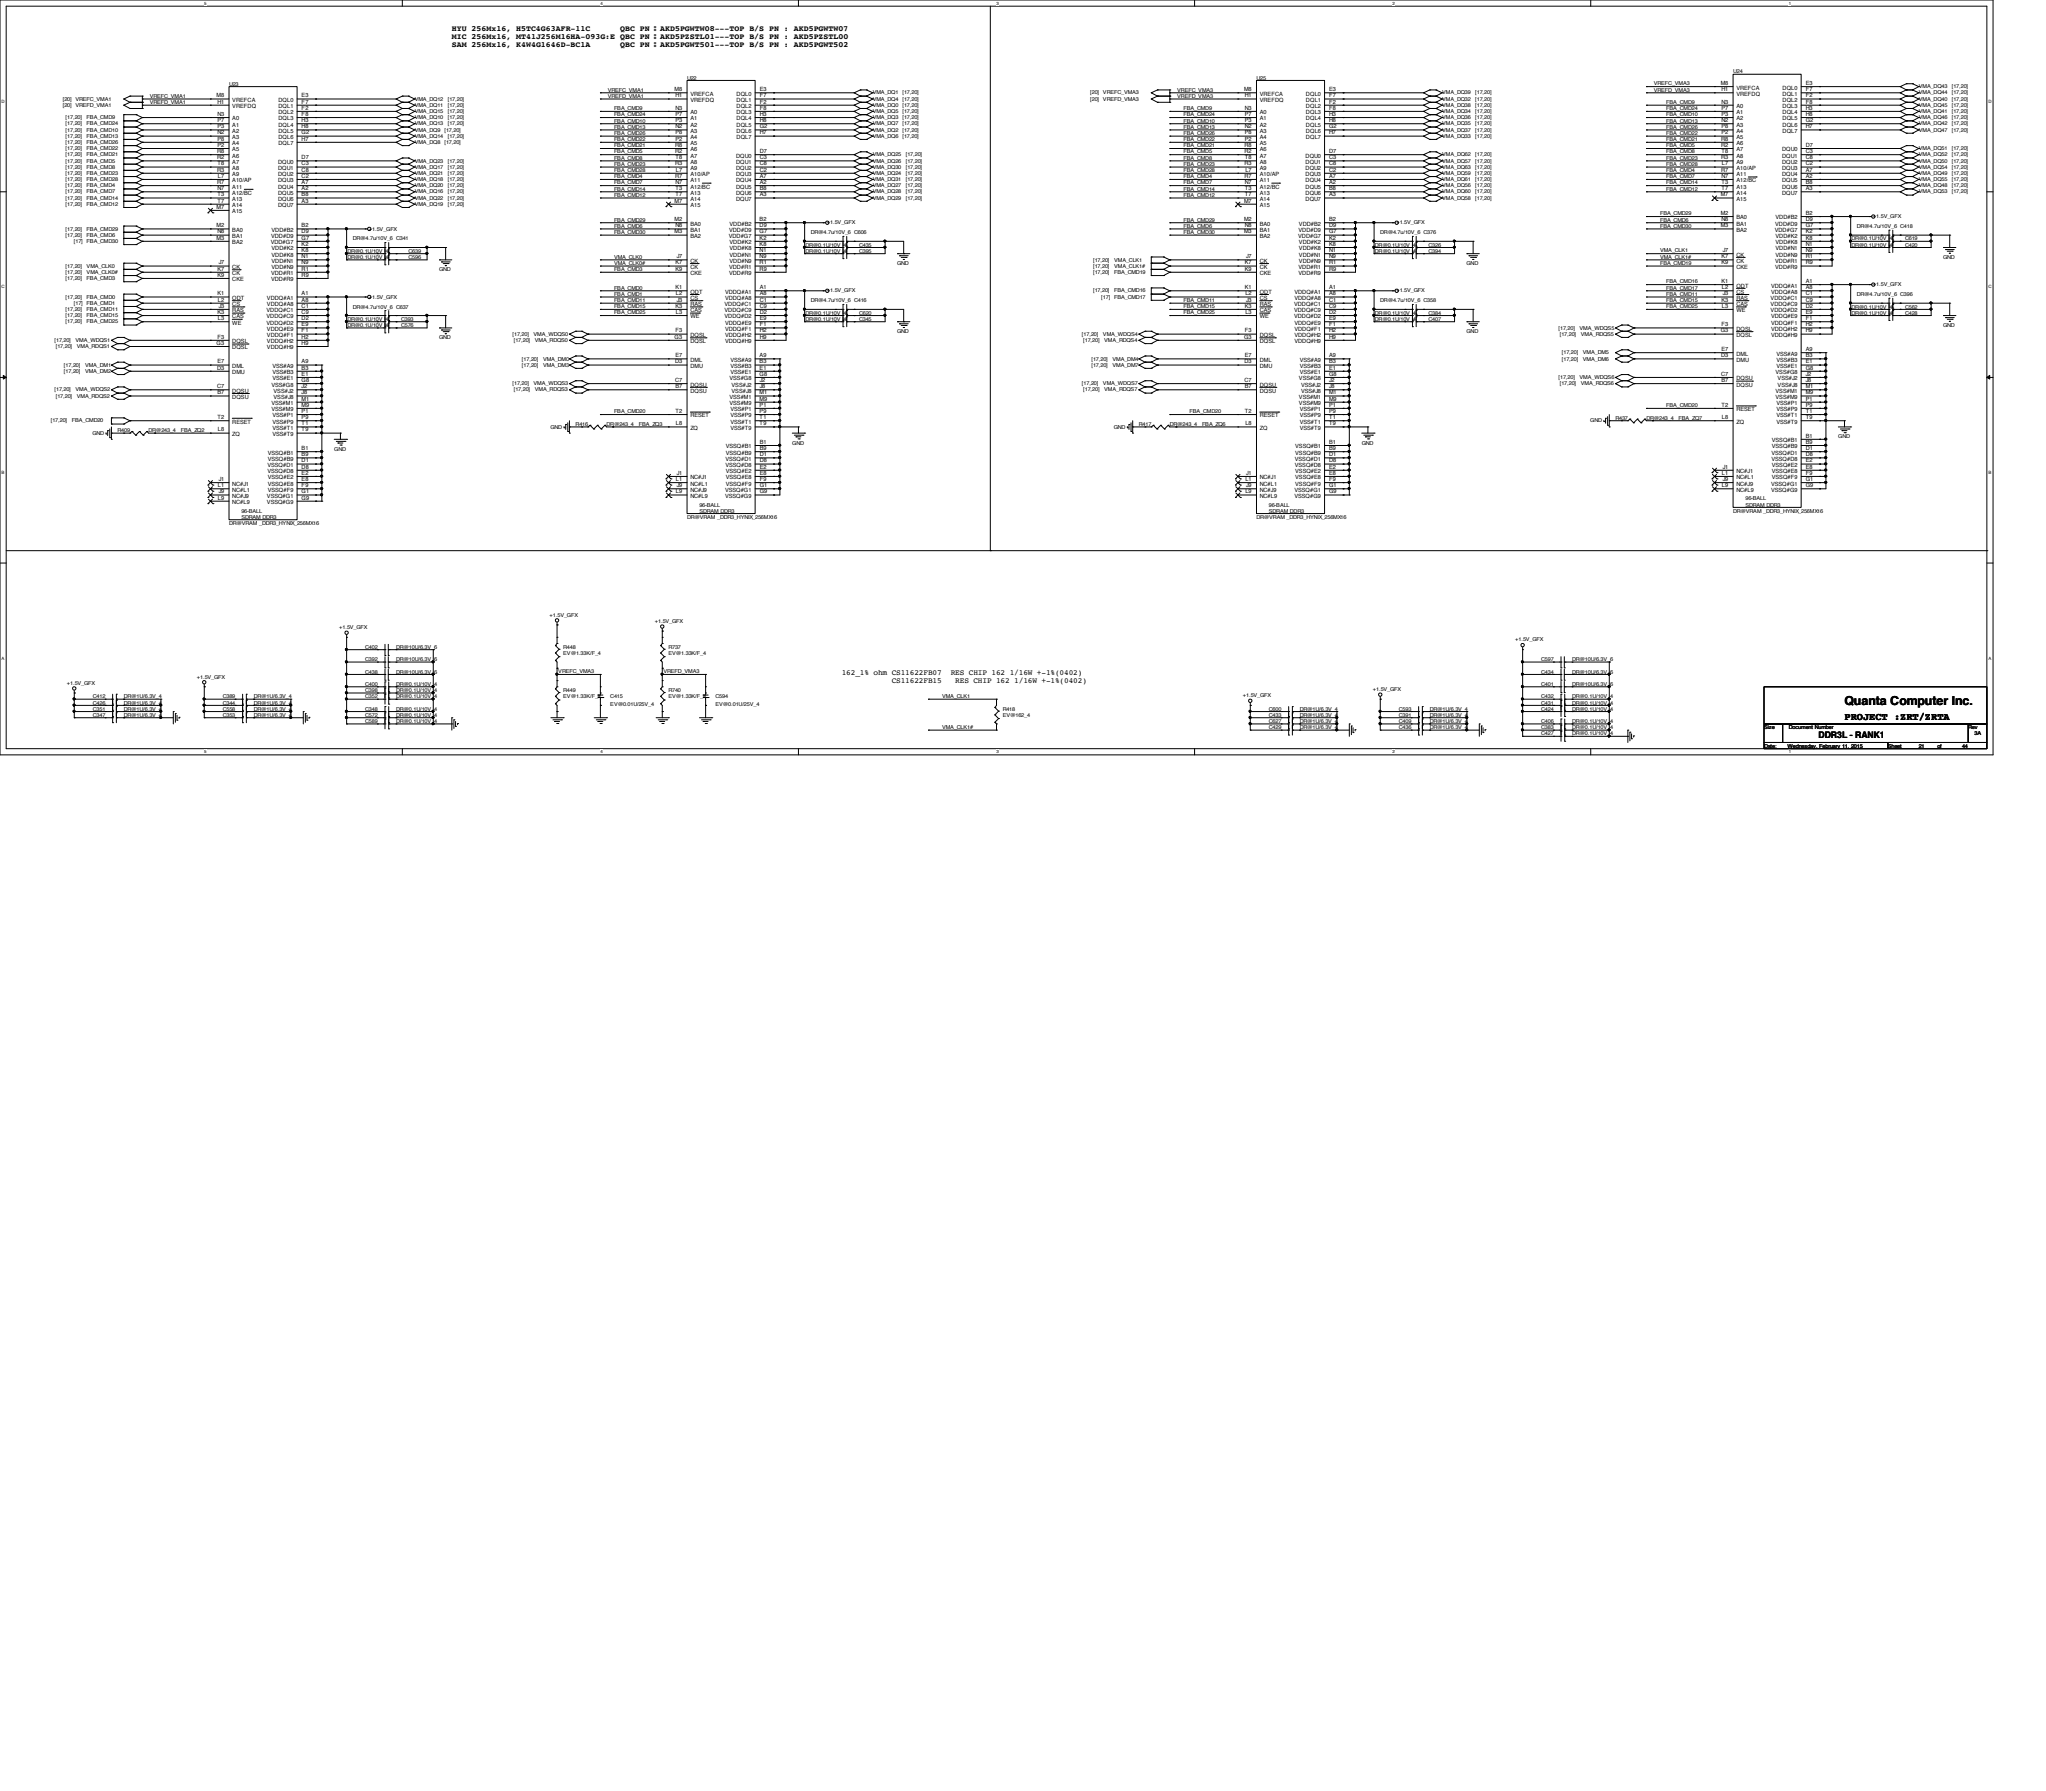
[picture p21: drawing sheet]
<svg xmlns="http://www.w3.org/2000/svg" width="210mm" height="184mm" viewBox="0 0 210 184" stroke-linecap="round" stroke-linejoin="round" font-family="sans-serif">
<defs><g id="words">
<text font-size="1.3" x="189.2" y="72.3">Quanta Computer Inc.</text>
<text font-size="1.1" x="189.2" y="73.9">PROJECT :ZRT/ZRTA</text>
<text font-size=".9" x="186.6" y="75.8">DDR3L - RANK1</text>
<g font-size=".8">
<text x="46.4" y="3.2">HYU 256Mx16, H5TC4G63AFR-11C</text>
<text x="46.4" y="4">MIC 256Mx16, MT41J256M16HA-093G:E QBC PN：AKD5PZSTL01---TOP B/S PN : AKD5PZSTL00</text>
<text x="46.4" y="4.8">SAM 256Mx16, K4W4G1646D-BC1A</text>
<text x="63.6" y="3.2">QBC PN：AKD5PGWTW08---TOP B/S PN : AKD5PGWTW07</text>
<text x="63.6" y="4.8">QBC PN：AKD5PGWT501---TOP B/S PN : AKD5PGWT502</text>
<text x="66.7" y="3.2">：</text>
<text x="66.7" y="4">：</text>
<text x="66.7" y="4.8">：</text>
<text x="86.4" y="69.3">162_1% ohm CS11622FB07</text>
<text x="91.5" y="70.1">CS11622FB15</text>
<text x="97.5" y="69.3">RES CHIP 162 1/16W +-1%(0402)</text>
<text x="98" y="70.1">RES CHIP 162 1/16W +-1%(0402)</text>
</g>
<g font-size=".6">
<text x="6.4" y="11">[20]</text>
<text x="6.4" y="10.3">[20]</text>
<text x="7.7" y="11">VREFD_VMA1</text>
<text x="7.7" y="10.3">VREFC_VMA1</text>
<text x="15.4" y="10">VREFC_VMA1</text>
<text x="15.4" y="10.7">VREFD_VMA1</text>
<text x="22.2" y="10">M8</text>
<text x="22.3" y="11.9">N3</text>
<text x="22.3" y="10.6">H1</text>
<text x="23.5" y="8.8">U23</text>
<text x="23.8" y="10.5">VREFCA</text>
<text x="23.8" y="11.1">VREFDQ</text>
<text x="28.6" y="10.5">DQL0</text>
<text x="28.6" y="11.1">DQL1</text>
<text x="28.6" y="11.7">DQL2</text>
<text x="30.9" y="10">E3</text>
<text x="30.9" y="10.6">F7</text>
<text x="30.9" y="11.3">F2</text>
<text x="30.9" y="11.9">F8</text>
<text x="42.5" y="11.6">VMA_DQ15</text>
<text x="42.5" y="11">VMA_DQ11</text>
<text x="42.5" y="10.3">VMA_DQ12</text>
<text x="45.9" y="11.6">[17,20]</text>
<text x="45.9" y="11">[17,20]</text>
<text x="45.9" y="10.3">[17,20]</text>
<text x="62.4" y="9.4">VREFC_VMA1</text>
<text x="62.4" y="10">VREFD_VMA1</text>
<text x="63" y="11.3">FBA_CMD9</text>
<text x="63" y="11.9">FBA_CMD24</text>
<text x="69.2" y="9.4">M8</text>
<text x="69.3" y="11.3">N3</text>
<text x="69.3" y="11.9">P7</text>
<text x="69.3" y="10">H1</text>
<text x="70.5" y="8.2">U22</text>
<text x="70.8" y="9.8">VREFCA</text>
<text x="70.8" y="11.7">A0</text>
<text x="70.8" y="10.5">VREFDQ</text>
<text x="75.6" y="9.8">DQL0</text>
<text x="75.6" y="10.5">DQL1</text>
<text x="75.6" y="11.1">DQL2</text>
<text x="75.6" y="11.7">DQL3</text>
<text x="77.9" y="9.4">E3</text>
<text x="77.9" y="10">F7</text>
<text x="77.9" y="10.6">F2</text>
<text x="77.9" y="11.3">F8</text>
<text x="77.9" y="11.9">H3</text>
<text x="89.5" y="9.7">VMA_DQ1</text>
<text x="89.5" y="10.3">VMA_DQ4</text>
<text x="89.5" y="11">VMA_DQ0</text>
<text x="89.5" y="11.6">VMA_DQ5</text>
<text x="92.6" y="9.7">[17,20]</text>
<text x="92.6" y="10.3">[17,20]</text>
<text x="92.6" y="11">[17,20]</text>
<text x="92.6" y="11.6">[17,20]</text>
<text x="111.8" y="10.3">[20]</text>
<text x="111.8" y="9.7">[20]</text>
<text x="113.2" y="10.3">VREFD_VMA3</text>
<text x="113.2" y="9.7">VREFC_VMA3</text>
<text x="120.8" y="9.4">VREFC_VMA3</text>
<text x="120.8" y="10">VREFD_VMA3</text>
<text x="121.4" y="11.3">FBA_CMD9</text>
<text x="121.4" y="11.9">FBA_CMD24</text>
<text x="127.6" y="9.4">M8</text>
<text x="127.7" y="11.3">N3</text>
<text x="127.7" y="11.9">P7</text>
<text x="127.7" y="10">H1</text>
<text x="128.9" y="8.2">U25</text>
<text x="129.2" y="9.8">VREFCA</text>
<text x="129.2" y="11.7">A0</text>
<text x="129.2" y="10.5">VREFDQ</text>
<text x="134" y="9.8">DQL0</text>
<text x="134" y="10.5">DQL1</text>
<text x="134" y="11.1">DQL2</text>
<text x="134" y="11.7">DQL3</text>
<text x="136.4" y="9.4">E3</text>
<text x="136.4" y="10">F7</text>
<text x="136.4" y="10.6">F2</text>
<text x="136.4" y="11.3">F8</text>
<text x="136.4" y="11.9">H3</text>
<text x="148" y="10.3">VMA_DQ32</text>
<text x="148" y="11">VMA_DQ38</text>
<text x="148" y="9.7">VMA_DQ39</text>
<text x="148" y="11.6">VMA_DQ34</text>
<text x="151.3" y="10.3">[17,20]</text>
<text x="151.3" y="11">[17,20]</text>
<text x="151.3" y="9.7">[17,20]</text>
<text x="151.3" y="11.6">[17,20]</text>
<text x="169.7" y="8.8">VREFC_VMA3</text>
<text x="169.7" y="9.4">VREFD_VMA3</text>
<text x="170.9" y="10.7">FBA_CMD9</text>
<text x="170.9" y="11.3">FBA_CMD24</text>
<text x="170.9" y="11.9">FBA_CMD10</text>
<text x="176.5" y="8.7">M8</text>
<text x="176.6" y="11.9">P3</text>
<text x="176.6" y="10.6">N3</text>
<text x="176.6" y="11.3">P7</text>
<text x="176.6" y="9.4">H1</text>
<text x="177.8" y="7.5">U24</text>
<text x="178.1" y="9.2">VREFCA</text>
<text x="178.1" y="11.1">A0</text>
<text x="178.1" y="11.7">A1</text>
<text x="178.1" y="9.8">VREFDQ</text>
<text x="182.9" y="9.2">DQL0</text>
<text x="182.9" y="9.8">DQL1</text>
<text x="182.9" y="10.5">DQL2</text>
<text x="182.9" y="11.1">DQL3</text>
<text x="182.9" y="11.7">DQL4</text>
<text x="185.3" y="8.7">E3</text>
<text x="185.3" y="9.4">F7</text>
<text x="185.3" y="10">F2</text>
<text x="185.3" y="10.6">F8</text>
<text x="185.3" y="11.3">H3</text>
<text x="185.3" y="11.9">H8</text>
<text x="196.8" y="11">VMA_DQ45</text>
<text x="196.8" y="10.3">VMA_DQ40</text>
<text x="196.8" y="11.6">VMA_DQ41</text>
<text x="196.8" y="9.7">VMA_DQ44</text>
<text x="196.8" y="9.1">VMA_DQ43</text>
<text x="200.2" y="11">[17,20]</text>
<text x="200.2" y="10.3">[17,20]</text>
<text x="200.2" y="11.6">[17,20]</text>
<text x="200.2" y="9.7">[17,20]</text>
<text x="200.2" y="9.1">[17,20]</text>
<text x="6.7" y="12.2">[17,20]</text>
<text x="6.7" y="12.9">[17,20]</text>
<text x="6.7" y="13.5">[17,20]</text>
<text x="6.7" y="14.1">[17,20]</text>
<text x="6.7" y="14.8">[17,20]</text>
<text x="6.7" y="15.4">[17,20]</text>
<text x="6.7" y="16">[17,20]</text>
<text x="6.7" y="16.7">[17,20]</text>
<text x="6.7" y="17.3">[17,20]</text>
<text x="6.7" y="17.9">[17,20]</text>
<text x="8.9" y="12.2">FBA_CMD9</text>
<text x="8.9" y="12.9">FBA_CMD24</text>
<text x="8.9" y="13.5">FBA_CMD10</text>
<text x="8.9" y="14.1">FBA_CMD13</text>
<text x="8.9" y="14.8">FBA_CMD26</text>
<text x="8.9" y="15.4">FBA_CMD22</text>
<text x="8.9" y="16">FBA_CMD21</text>
<text x="8.9" y="16.7">FBA_CMD5</text>
<text x="8.9" y="17.3">FBA_CMD8</text>
<text x="8.9" y="17.9">FBA_CMD23</text>
<text x="22.3" y="15.7">R8</text>
<text x="22.3" y="16.3">R2</text>
<text x="22.3" y="17.6">R3</text>
<text x="22.3" y="13.2">P3</text>
<text x="22.3" y="13.8">N2</text>
<text x="22.3" y="14.4">P8</text>
<text x="22.3" y="15.1">P2</text>
<text x="22.3" y="17">T8</text>
<text x="22.3" y="12.5">P7</text>
<text x="23.8" y="13.6">A2</text>
<text x="23.8" y="14.3">A3</text>
<text x="23.8" y="14.9">A4</text>
<text x="23.8" y="15.5">A5</text>
<text x="23.8" y="16.2">A6</text>
<text x="23.8" y="16.8">A7</text>
<text x="23.8" y="17.4">A8</text>
<text x="23.8" y="12.4">A0</text>
<text x="23.8" y="13">A1</text>
<text x="28.5" y="17.4">DQU1</text>
<text x="28.5" y="16.8">DQU0</text>
<text x="28.6" y="12.4">DQL3</text>
<text x="28.6" y="13">DQL4</text>
<text x="28.6" y="13.6">DQL5</text>
<text x="28.6" y="14.3">DQL6</text>
<text x="28.6" y="14.9">DQL7</text>
<text x="30.9" y="17">C3</text>
<text x="30.9" y="17.6">C8</text>
<text x="30.9" y="16.3">D7</text>
<text x="30.9" y="12.5">H3</text>
<text x="30.9" y="13.2">H8</text>
<text x="30.9" y="13.8">G2</text>
<text x="30.9" y="14.4">H7</text>
<text x="42.5" y="13.5">VMA_DQ9</text>
<text x="42.5" y="14.1">VMA_DQ14</text>
<text x="42.5" y="17.3">VMA_DQ17</text>
<text x="42.5" y="17.9">VMA_DQ21</text>
<text x="42.5" y="16.7">VMA_DQ23</text>
<text x="42.5" y="12.2">VMA_DQ10</text>
<text x="42.5" y="14.8">VMA_DQ8</text>
<text x="42.5" y="12.9">VMA_DQ13</text>
<text x="45.6" y="13.5">[17,20]</text>
<text x="45.6" y="14.8">[17,20]</text>
<text x="45.9" y="14.1">[17,20]</text>
<text x="45.9" y="17.3">[17,20]</text>
<text x="45.9" y="17.9">[17,20]</text>
<text x="45.9" y="16.7">[17,20]</text>
<text x="45.9" y="12.2">[17,20]</text>
<text x="45.9" y="12.9">[17,20]</text>
<text x="63" y="12.6">FBA_CMD10</text>
<text x="63" y="13.2">FBA_CMD13</text>
<text x="63" y="13.8">FBA_CMD26</text>
<text x="63" y="14.5">FBA_CMD22</text>
<text x="63" y="15.1">FBA_CMD21</text>
<text x="63" y="15.7">FBA_CMD5</text>
<text x="63" y="16.4">FBA_CMD8</text>
<text x="63" y="17">FBA_CMD23</text>
<text x="63" y="17.7">FBA_CMD28</text>
<text x="69.3" y="15.1">R8</text>
<text x="69.3" y="15.7">R2</text>
<text x="69.3" y="17">R3</text>
<text x="69.3" y="12.5">P3</text>
<text x="69.3" y="13.2">N2</text>
<text x="69.3" y="13.8">P8</text>
<text x="69.3" y="14.4">P2</text>
<text x="69.3" y="16.3">T8</text>
<text x="69.3" y="17.6">L7</text>
<text x="70.8" y="13">A2</text>
<text x="70.8" y="13.6">A3</text>
<text x="70.8" y="14.3">A4</text>
<text x="70.8" y="14.9">A5</text>
<text x="70.8" y="15.5">A6</text>
<text x="70.8" y="16.2">A7</text>
<text x="70.8" y="16.8">A8</text>
<text x="70.8" y="17.4">A9</text>
<text x="70.8" y="12.4">A1</text>
<text x="75.5" y="16.8">DQU1</text>
<text x="75.5" y="17.4">DQU2</text>
<text x="75.5" y="16.2">DQU0</text>
<text x="75.6" y="12.4">DQL4</text>
<text x="75.6" y="13">DQL5</text>
<text x="75.6" y="13.6">DQL6</text>
<text x="75.6" y="14.3">DQL7</text>
<text x="77.9" y="16.3">C3</text>
<text x="77.9" y="17">C8</text>
<text x="77.9" y="17.6">C2</text>
<text x="77.9" y="15.7">D7</text>
<text x="77.9" y="12.5">H8</text>
<text x="77.9" y="13.2">G2</text>
<text x="77.9" y="13.8">H7</text>
<text x="89.5" y="13.5">VMA_DQ2</text>
<text x="89.5" y="16.7">VMA_DQ26</text>
<text x="89.5" y="17.3">VMA_DQ30</text>
<text x="89.5" y="17.9">VMA_DQ24</text>
<text x="89.5" y="16">VMA_DQ25</text>
<text x="89.5" y="12.2">VMA_DQ3</text>
<text x="89.5" y="14.1">VMA_DQ6</text>
<text x="89.5" y="12.9">VMA_DQ7</text>
<text x="92.6" y="13.5">[17,20]</text>
<text x="92.6" y="12.2">[17,20]</text>
<text x="92.6" y="14.1">[17,20]</text>
<text x="92.6" y="12.9">[17,20]</text>
<text x="92.9" y="16.7">[17,20]</text>
<text x="92.9" y="17.3">[17,20]</text>
<text x="92.9" y="17.9">[17,20]</text>
<text x="92.9" y="16">[17,20]</text>
<text x="121.4" y="12.6">FBA_CMD10</text>
<text x="121.4" y="13.2">FBA_CMD13</text>
<text x="121.4" y="13.8">FBA_CMD26</text>
<text x="121.4" y="14.5">FBA_CMD22</text>
<text x="121.4" y="15.1">FBA_CMD21</text>
<text x="121.4" y="15.7">FBA_CMD5</text>
<text x="121.4" y="16.4">FBA_CMD8</text>
<text x="121.4" y="17">FBA_CMD23</text>
<text x="121.4" y="17.7">FBA_CMD28</text>
<text x="127.7" y="15.1">R8</text>
<text x="127.7" y="15.7">R2</text>
<text x="127.7" y="17">R3</text>
<text x="127.7" y="12.5">P3</text>
<text x="127.7" y="13.2">N2</text>
<text x="127.7" y="13.8">P8</text>
<text x="127.7" y="14.4">P2</text>
<text x="127.7" y="16.3">T8</text>
<text x="127.8" y="17.6">L7</text>
<text x="129.2" y="13">A2</text>
<text x="129.2" y="13.6">A3</text>
<text x="129.2" y="14.3">A4</text>
<text x="129.2" y="14.9">A5</text>
<text x="129.2" y="15.5">A6</text>
<text x="129.2" y="16.2">A7</text>
<text x="129.2" y="16.8">A8</text>
<text x="129.2" y="17.4">A9</text>
<text x="129.2" y="12.4">A1</text>
<text x="133.9" y="16.8">DQU1</text>
<text x="133.9" y="17.4">DQU2</text>
<text x="133.9" y="16.2">DQU0</text>
<text x="134" y="12.4">DQL4</text>
<text x="134" y="13">DQL5</text>
<text x="134" y="13.6">DQL6</text>
<text x="134" y="14.3">DQL7</text>
<text x="136.4" y="16.3">C3</text>
<text x="136.4" y="17">C8</text>
<text x="136.4" y="17.6">C2</text>
<text x="136.4" y="15.7">D7</text>
<text x="136.4" y="12.5">H8</text>
<text x="136.4" y="13.2">G2</text>
<text x="136.4" y="13.8">H7</text>
<text x="148" y="17.3">VMA_DQ63</text>
<text x="148" y="16">VMA_DQ62</text>
<text x="148" y="16.7">VMA_DQ57</text>
<text x="148" y="17.9">VMA_DQ59</text>
<text x="148" y="14.1">VMA_DQ33</text>
<text x="148" y="12.2">VMA_DQ36</text>
<text x="148" y="13.5">VMA_DQ37</text>
<text x="148" y="12.9">VMA_DQ35</text>
<text x="151.3" y="17.3">[17,20]</text>
<text x="151.3" y="16">[17,20]</text>
<text x="151.3" y="16.7">[17,20]</text>
<text x="151.3" y="17.9">[17,20]</text>
<text x="151.3" y="14.1">[17,20]</text>
<text x="151.3" y="12.2">[17,20]</text>
<text x="151.3" y="13.5">[17,20]</text>
<text x="151.3" y="12.9">[17,20]</text>
<text x="170.9" y="12.6">FBA_CMD13</text>
<text x="170.9" y="13.2">FBA_CMD26</text>
<text x="170.9" y="13.8">FBA_CMD22</text>
<text x="170.9" y="14.5">FBA_CMD21</text>
<text x="170.9" y="15.1">FBA_CMD5</text>
<text x="170.9" y="15.7">FBA_CMD8</text>
<text x="170.9" y="16.4">FBA_CMD23</text>
<text x="170.9" y="17">FBA_CMD28</text>
<text x="170.9" y="17.7">FBA_CMD4</text>
<text x="176.6" y="14.4">R8</text>
<text x="176.6" y="15.1">R2</text>
<text x="176.6" y="16.3">R3</text>
<text x="176.6" y="17.6">R7</text>
<text x="176.6" y="12.5">N2</text>
<text x="176.6" y="13.2">P8</text>
<text x="176.6" y="13.8">P2</text>
<text x="176.6" y="15.7">T8</text>
<text x="176.7" y="17">L7</text>
<text x="178.1" y="12.4">A2</text>
<text x="178.1" y="13">A3</text>
<text x="178.1" y="13.6">A4</text>
<text x="178.1" y="14.3">A5</text>
<text x="178.1" y="14.9">A6</text>
<text x="178.1" y="15.5">A7</text>
<text x="178.1" y="16.2">A8</text>
<text x="178.1" y="16.8">A9</text>
<text x="178.1" y="17.4">A10/AP</text>
<text x="182.8" y="16.2">DQU1</text>
<text x="182.8" y="16.8">DQU2</text>
<text x="182.8" y="17.4">DQU3</text>
<text x="182.8" y="15.5">DQU0</text>
<text x="182.9" y="12.4">DQL5</text>
<text x="182.9" y="13">DQL6</text>
<text x="182.9" y="13.6">DQL7</text>
<text x="185.3" y="12.5">G2</text>
<text x="185.3" y="13.2">H7</text>
<text x="185.3" y="15.7">C3</text>
<text x="185.3" y="16.3">C8</text>
<text x="185.3" y="17">C2</text>
<text x="185.3" y="17.6">A7</text>
<text x="185.3" y="15.1">D7</text>
<text x="196.8" y="13.5">VMA_DQ47</text>
<text x="196.8" y="12.2">VMA_DQ46</text>
<text x="196.8" y="12.9">VMA_DQ42</text>
<text x="196.8" y="17.9">VMA_DQ49</text>
<text x="196.8" y="16">VMA_DQ52</text>
<text x="196.8" y="15.4">VMA_DQ51</text>
<text x="196.8" y="16.7">VMA_DQ50</text>
<text x="196.8" y="17.3">VMA_DQ54</text>
<text x="200.2" y="13.5">[17,20]</text>
<text x="200.2" y="12.2">[17,20]</text>
<text x="200.2" y="12.9">[17,20]</text>
<text x="200.2" y="17.9">[17,20]</text>
<text x="200.2" y="16">[17,20]</text>
<text x="200.2" y="15.4">[17,20]</text>
<text x="200.2" y="16.7">[17,20]</text>
<text x="200.2" y="17.3">[17,20]</text>
<text x="6.7" y="20.5">[17,20]</text>
<text x="6.7" y="21.1">[17,20]</text>
<text x="6.7" y="23.7">[17,20]</text>
<text x="6.7" y="18.6">[17,20]</text>
<text x="6.7" y="19.2">[17,20]</text>
<text x="6.7" y="19.9">[17,20]</text>
<text x="8.9" y="20.5">FBA_CMD14</text>
<text x="8.9" y="21.1">FBA_CMD12</text>
<text x="8.9" y="23.7">FBA_CMD29</text>
<text x="8.9" y="18.6">FBA_CMD28</text>
<text x="8.9" y="19.2">FBA_CMD4</text>
<text x="8.9" y="19.9">FBA_CMD7</text>
<text x="22.2" y="23.3">M2</text>
<text x="22.2" y="21.4">M7</text>
<text x="22.3" y="18.9">R7</text>
<text x="22.3" y="19.5">N7</text>
<text x="22.3" y="24">N8</text>
<text x="22.3" y="20.2">T3</text>
<text x="22.3" y="20.8">T7</text>
<text x="22.4" y="18.2">L7</text>
<text x="23.8" y="23.8">BA0</text>
<text x="23.8" y="18.1">A9</text>
<text x="23.8" y="18.7">A10/AP</text>
<text x="23.8" y="19.3">A11</text>
<text x="23.8" y="20">A12/BC</text>
<text x="23.8" y="20.6">A13</text>
<text x="23.8" y="21.3">A14</text>
<text x="23.8" y="21.9">A15</text>
<text x="27.9" y="23.8">VDD#B2</text>
<text x="28.5" y="18.1">DQU2</text>
<text x="28.5" y="18.7">DQU3</text>
<text x="28.5" y="19.3">DQU4</text>
<text x="28.5" y="20">DQU5</text>
<text x="28.5" y="20.6">DQU6</text>
<text x="28.5" y="21.3">DQU7</text>
<text x="30.9" y="18.2">C2</text>
<text x="30.9" y="18.9">A7</text>
<text x="30.9" y="19.5">A2</text>
<text x="30.9" y="20.2">B8</text>
<text x="30.9" y="20.8">A3</text>
<text x="30.9" y="24">D9</text>
<text x="30.9" y="23.3">B2</text>
<text x="37.8" y="23.7">+1.5V_GFX</text>
<text x="42.5" y="21.1">VMA_DQ19</text>
<text x="42.5" y="19.2">VMA_DQ20</text>
<text x="42.5" y="18.6">VMA_DQ18</text>
<text x="42.5" y="19.9">VMA_DQ16</text>
<text x="42.5" y="20.5">VMA_DQ22</text>
<text x="45.9" y="21.1">[17,20]</text>
<text x="45.9" y="19.2">[17,20]</text>
<text x="45.9" y="18.6">[17,20]</text>
<text x="45.9" y="19.9">[17,20]</text>
<text x="45.9" y="20.5">[17,20]</text>
<text x="63" y="19.6">FBA_CMD14</text>
<text x="63" y="20.2">FBA_CMD12</text>
<text x="63" y="22.7">FBA_CMD29</text>
<text x="63" y="23.4">FBA_CMD6</text>
<text x="63" y="18.3">FBA_CMD4</text>
<text x="63" y="18.9">FBA_CMD7</text>
<text x="69.2" y="22.7">M2</text>
<text x="69.2" y="20.8">M7</text>
<text x="69.2" y="24">M3</text>
<text x="69.3" y="18.2">R7</text>
<text x="69.3" y="18.9">N7</text>
<text x="69.3" y="23.3">N8</text>
<text x="69.3" y="19.5">T3</text>
<text x="69.3" y="20.2">T7</text>
<text x="70.8" y="23.2">BA0</text>
<text x="70.8" y="23.8">BA1</text>
<text x="70.8" y="18.1">A10/AP</text>
<text x="70.8" y="18.7">A11</text>
<text x="70.8" y="19.3">A12/BC</text>
<text x="70.8" y="20">A13</text>
<text x="70.8" y="20.6">A14</text>
<text x="70.8" y="21.3">A15</text>
<text x="74.8" y="23.8">VDD#D9</text>
<text x="74.8" y="23.2">VDD#B2</text>
<text x="75.5" y="18.1">DQU3</text>
<text x="75.5" y="18.7">DQU4</text>
<text x="75.5" y="19.3">DQU5</text>
<text x="75.5" y="20">DQU6</text>
<text x="75.5" y="20.6">DQU7</text>
<text x="77.9" y="22.7">B2</text>
<text x="77.9" y="24">G7</text>
<text x="77.9" y="23.3">D9</text>
<text x="77.9" y="18.2">A7</text>
<text x="77.9" y="18.9">A2</text>
<text x="77.9" y="19.5">B8</text>
<text x="77.9" y="20.2">A3</text>
<text x="84.8" y="23">+1.5V_GFX</text>
<text x="89.5" y="20.5">VMA_DQ29</text>
<text x="89.5" y="19.9">VMA_DQ28</text>
<text x="89.5" y="19.2">VMA_DQ27</text>
<text x="89.5" y="18.6">VMA_DQ31</text>
<text x="92.9" y="20.5">[17,20]</text>
<text x="92.9" y="19.9">[17,20]</text>
<text x="92.9" y="19.2">[17,20]</text>
<text x="92.9" y="18.6">[17,20]</text>
<text x="121.4" y="19.6">FBA_CMD14</text>
<text x="121.4" y="20.2">FBA_CMD12</text>
<text x="121.4" y="22.7">FBA_CMD29</text>
<text x="121.4" y="23.4">FBA_CMD6</text>
<text x="121.4" y="18.3">FBA_CMD4</text>
<text x="121.4" y="18.9">FBA_CMD7</text>
<text x="127.6" y="22.7">M2</text>
<text x="127.6" y="20.8">M7</text>
<text x="127.6" y="24">M3</text>
<text x="127.7" y="18.2">R7</text>
<text x="127.7" y="23.3">N8</text>
<text x="127.7" y="19.5">T3</text>
<text x="127.7" y="20.2">T7</text>
<text x="127.7" y="18.9">N7</text>
<text x="129.2" y="23.2">BA0</text>
<text x="129.2" y="23.8">BA1</text>
<text x="129.2" y="18.1">A10/AP</text>
<text x="129.2" y="18.7">A11</text>
<text x="129.2" y="19.3">A12/BC</text>
<text x="129.2" y="20">A13</text>
<text x="129.2" y="20.6">A14</text>
<text x="129.2" y="21.3">A15</text>
<text x="133.2" y="23.8">VDD#D9</text>
<text x="133.3" y="23.2">VDD#B2</text>
<text x="133.9" y="18.1">DQU3</text>
<text x="133.9" y="18.7">DQU4</text>
<text x="133.9" y="19.3">DQU5</text>
<text x="133.9" y="20">DQU6</text>
<text x="133.9" y="20.6">DQU7</text>
<text x="136.4" y="24">G7</text>
<text x="136.4" y="22.7">B2</text>
<text x="136.4" y="23.3">D9</text>
<text x="136.4" y="18.2">A7</text>
<text x="136.4" y="18.9">A2</text>
<text x="136.4" y="19.5">B8</text>
<text x="136.4" y="20.2">A3</text>
<text x="143.3" y="23">+1.5V_GFX</text>
<text x="148" y="19.2">VMA_DQ56</text>
<text x="148" y="18.6">VMA_DQ61</text>
<text x="148" y="19.9">VMA_DQ60</text>
<text x="148" y="20.5">VMA_DQ58</text>
<text x="151.3" y="19.2">[17,20]</text>
<text x="151.3" y="18.6">[17,20]</text>
<text x="151.3" y="19.9">[17,20]</text>
<text x="151.3" y="20.5">[17,20]</text>
<text x="170.3" y="22.1">FBA_CMD29</text>
<text x="170.3" y="22.7">FBA_CMD6</text>
<text x="170.3" y="23.4">FBA_CMD30</text>
<text x="170.9" y="18.9">FBA_CMD14</text>
<text x="170.9" y="19.6">FBA_CMD12</text>
<text x="170.9" y="18.3">FBA_CMD7</text>
<text x="176.5" y="22.1">M2</text>
<text x="176.5" y="20.2">M7</text>
<text x="176.5" y="23.3">M3</text>
<text x="176.6" y="22.7">N8</text>
<text x="176.6" y="18.9">T3</text>
<text x="176.6" y="19.5">T7</text>
<text x="176.6" y="18.2">N7</text>
<text x="178.1" y="22.5">BA0</text>
<text x="178.1" y="23.2">BA1</text>
<text x="178.1" y="18.1">A11</text>
<text x="178.1" y="18.7">A12/BC</text>
<text x="178.1" y="19.3">A13</text>
<text x="178.1" y="20">A14</text>
<text x="178.1" y="20.6">A15</text>
<text x="178.1" y="23.8">BA2</text>
<text x="182.1" y="23.8">VDD#G7</text>
<text x="182.1" y="23.2">VDD#D9</text>
<text x="182.2" y="22.5">VDD#B2</text>
<text x="182.8" y="18.1">DQU4</text>
<text x="182.8" y="18.7">DQU5</text>
<text x="182.8" y="19.3">DQU6</text>
<text x="182.8" y="20">DQU7</text>
<text x="185.3" y="22.7">D9</text>
<text x="185.3" y="23.3">G7</text>
<text x="185.3" y="22.1">B2</text>
<text x="185.3" y="24">K2</text>
<text x="185.3" y="18.2">A2</text>
<text x="185.3" y="18.9">B8</text>
<text x="185.3" y="19.5">A3</text>
<text x="190.5" y="23.4">DR@4.7u/10V_6 C418</text>
<text x="192.2" y="22.4">+1.5V_GFX</text>
<text x="196.8" y="19.9">VMA_DQ53</text>
<text x="196.8" y="19.2">VMA_DQ48</text>
<text x="196.8" y="18.6">VMA_DQ55</text>
<text x="200.2" y="19.9">[17,20]</text>
<text x="200.2" y="19.2">[17,20]</text>
<text x="200.2" y="18.6">[17,20]</text>
<text x="6.7" y="24.3">[17,20]</text>
<text x="6.7" y="28.7">[17,20]</text>
<text x="6.7" y="28.1">[17,20]</text>
<text x="6.7" y="27.5">[17,20]</text>
<text x="7.6" y="24.9">[17]</text>
<text x="8.9" y="24.3">FBA_CMD6</text>
<text x="8.9" y="24.9">FBA_CMD30</text>
<text x="8.9" y="28.7">FBA_CMD3</text>
<text x="8.9" y="28.1">VMA_CLK0#</text>
<text x="8.9" y="27.5">VMA_CLK0</text>
<text x="22.2" y="24.6">M3</text>
<text x="22.3" y="27.8">K7</text>
<text x="22.3" y="28.4">K9</text>
<text x="22.4" y="27.1">J7</text>
<text x="23.8" y="28.9">CKE</text>
<text x="23.8" y="27.6">CK</text>
<text x="23.8" y="28.2">CK</text>
<text x="23.8" y="24.4">BA1</text>
<text x="23.8" y="25.1">BA2</text>
<text x="27.8" y="25.1">VDD#G7</text>
<text x="27.8" y="24.4">VDD#D9</text>
<text x="27.8" y="28.2">VDD#R1</text>
<text x="27.8" y="28.9">VDD#R9</text>
<text x="27.9" y="25.7">VDD#K2</text>
<text x="27.9" y="26.3">VDD#K8</text>
<text x="27.9" y="27">VDD#N1</text>
<text x="27.9" y="27.6">VDD#N9</text>
<text x="30.9" y="27.8">R1</text>
<text x="30.9" y="28.4">R9</text>
<text x="30.9" y="24.6">G7</text>
<text x="30.9" y="25.2">K2</text>
<text x="30.9" y="25.9">K8</text>
<text x="30.9" y="26.5">N1</text>
<text x="30.9" y="27.1">N9</text>
<text x="35.6" y="26">DR@0.1U/10V_4</text>
<text x="35.6" y="26.6">DR@0.1U/10V_4</text>
<text x="36.2" y="24.7">DR@4.7u/10V_6 C341</text>
<text x="41.9" y="26">C639</text>
<text x="41.9" y="26.6">C596</text>
<text x="45" y="27.9">GND</text>
<text x="63" y="24">FBA_CMD30</text>
<text x="63" y="29.7">FBA_CMD0</text>
<text x="63" y="27.2">VMA_CLK0#</text>
<text x="63" y="26.5">VMA_CLK0</text>
<text x="63" y="27.8">FBA_CMD3</text>
<text x="69.3" y="27.1">K7</text>
<text x="69.3" y="27.8">K9</text>
<text x="69.3" y="29.7">K1</text>
<text x="69.4" y="26.5">J7</text>
<text x="70.8" y="28.2">CKE</text>
<text x="70.8" y="27">CK</text>
<text x="70.8" y="27.6">CK</text>
<text x="70.8" y="24.4">BA2</text>
<text x="74.8" y="24.4">VDD#G7</text>
<text x="74.8" y="27.6">VDD#R1</text>
<text x="74.8" y="28.2">VDD#R9</text>
<text x="74.8" y="25.1">VDD#K2</text>
<text x="74.8" y="25.7">VDD#K8</text>
<text x="74.8" y="26.3">VDD#N1</text>
<text x="74.8" y="27">VDD#N9</text>
<text x="77.9" y="24.6">K2</text>
<text x="77.9" y="25.2">K8</text>
<text x="77.9" y="25.9">N1</text>
<text x="77.9" y="26.5">N9</text>
<text x="77.9" y="27.1">R1</text>
<text x="77.9" y="27.8">R9</text>
<text x="77.9" y="29.7">A1</text>
<text x="82.6" y="26">DR@0.1U/10V_4</text>
<text x="82.6" y="25.3">DR@0.1U/10V_4</text>
<text x="83.2" y="24">DR@4.7u/10V_6 C606</text>
<text x="88.1" y="26">C395</text>
<text x="88.1" y="25.3">C435</text>
<text x="92" y="27.2">GND</text>
<text x="112.1" y="28.1">[17,20]</text>
<text x="112.1" y="27.5">[17,20]</text>
<text x="112.1" y="26.8">[17,20]</text>
<text x="114.3" y="28.1">FBA_CMD19</text>
<text x="114.3" y="27.5">VMA_CLK1#</text>
<text x="114.3" y="26.8">VMA_CLK1</text>
<text x="121.4" y="24">FBA_CMD30</text>
<text x="127.7" y="27.8">K9</text>
<text x="127.7" y="29.7">K1</text>
<text x="127.7" y="27.1">K7</text>
<text x="127.8" y="26.5">J7</text>
<text x="129.2" y="28.2">CKE</text>
<text x="129.2" y="27">CK</text>
<text x="129.2" y="27.6">CK</text>
<text x="129.2" y="24.4">BA2</text>
<text x="133.2" y="24.4">VDD#G7</text>
<text x="133.2" y="27.6">VDD#R1</text>
<text x="133.2" y="28.2">VDD#R9</text>
<text x="133.3" y="25.1">VDD#K2</text>
<text x="133.3" y="25.7">VDD#K8</text>
<text x="133.3" y="26.3">VDD#N1</text>
<text x="133.3" y="27">VDD#N9</text>
<text x="136.4" y="24.6">K2</text>
<text x="136.4" y="25.2">K8</text>
<text x="136.4" y="25.9">N1</text>
<text x="136.4" y="26.5">N9</text>
<text x="136.4" y="27.1">R1</text>
<text x="136.4" y="27.8">R9</text>
<text x="136.4" y="29.7">A1</text>
<text x="141.1" y="25.3">DR@0.1U/10V_4</text>
<text x="141.1" y="26">DR@0.1U/10V_4</text>
<text x="141.6" y="24">DR@4.7u/10V_6 C376</text>
<text x="146.6" y="25.3">C326</text>
<text x="146.6" y="26">C394</text>
<text x="150.5" y="27.2">GND</text>
<text x="170.3" y="26.5">VMA_CLK1#</text>
<text x="170.3" y="25.9">VMA_CLK1</text>
<text x="170.3" y="27.2">FBA_CMD19</text>
<text x="170.9" y="29.7">FBA_CMD17</text>
<text x="170.9" y="29.1">FBA_CMD16</text>
<text x="176.6" y="27.1">K9</text>
<text x="176.6" y="29">K1</text>
<text x="176.6" y="26.5">K7</text>
<text x="176.7" y="29.7">L2</text>
<text x="176.7" y="25.9">J7</text>
<text x="178.1" y="27.6">CKE</text>
<text x="178.1" y="26.3">CK</text>
<text x="178.1" y="27">CK</text>
<text x="178.1" y="29.5">ODT</text>
<text x="181.7" y="29.5">VDDQ#A1</text>
<text x="182.1" y="27">VDD#R1</text>
<text x="182.1" y="27.6">VDD#R9</text>
<text x="182.2" y="24.4">VDD#K2</text>
<text x="182.2" y="25.1">VDD#K8</text>
<text x="182.2" y="25.7">VDD#N1</text>
<text x="182.2" y="26.3">VDD#N9</text>
<text x="185.3" y="26.5">R1</text>
<text x="185.3" y="27.1">R9</text>
<text x="185.3" y="24.6">K8</text>
<text x="185.3" y="25.2">N1</text>
<text x="185.3" y="25.9">N9</text>
<text x="185.3" y="29">A1</text>
<text x="185.3" y="29.7">A8</text>
<text x="189.9" y="25.3">DR@0.1U/10V_4</text>
<text x="189.9" y="24.7">DR@0.1U/10V_4</text>
<text x="192.2" y="29.4">+1.5V_GFX</text>
<text x="195.5" y="25.3">C420</text>
<text x="195.5" y="24.7">C619</text>
<text x="199.3" y="26.6">GND</text>
<text x="5.6" y="35.1">[17,20]</text>
<text x="5.7" y="35.7">[17,20]</text>
<text x="6.7" y="32.6">[17,20]</text>
<text x="6.7" y="31.9">[17,20]</text>
<text x="6.7" y="33.2">[17,20]</text>
<text x="6.7" y="30.6">[17,20]</text>
<text x="7.6" y="31.3">[17]</text>
<text x="7.7" y="35.1">VMA_WDQS1</text>
<text x="7.9" y="35.7">VMA_RDQS1</text>
<text x="8.9" y="31.3">FBA_CMD1</text>
<text x="8.9" y="32.6">FBA_CMD15</text>
<text x="8.9" y="31.9">FBA_CMD11</text>
<text x="8.9" y="33.2">FBA_CMD25</text>
<text x="8.9" y="30.6">FBA_CMD0</text>
<text x="22.2" y="35.4">G3</text>
<text x="22.3" y="32.2">K3</text>
<text x="22.3" y="34.8">F3</text>
<text x="22.3" y="30.3">K1</text>
<text x="22.4" y="32.9">L3</text>
<text x="22.4" y="30.9">L2</text>
<text x="22.4" y="31.6">J3</text>
<text x="23.8" y="33.3">WE</text>
<text x="23.8" y="32">RAS</text>
<text x="23.8" y="32.7">CAS</text>
<text x="23.8" y="31.4">CS</text>
<text x="23.8" y="35.2">DQSL</text>
<text x="23.8" y="35.9">DQSL</text>
<text x="23.8" y="30.8">ODT</text>
<text x="27.3" y="32">VDDQ#C1</text>
<text x="27.3" y="32.7">VDDQ#C9</text>
<text x="27.3" y="33.3">VDDQ#D2</text>
<text x="27.4" y="30.8">VDDQ#A1</text>
<text x="27.4" y="31.4">VDDQ#A8</text>
<text x="27.4" y="34">VDDQ#E9</text>
<text x="27.4" y="34.6">VDDQ#F1</text>
<text x="27.4" y="35.2">VDDQ#H2</text>
<text x="27.4" y="35.9">VDDQ#H9</text>
<text x="30.9" y="30.3">A1</text>
<text x="30.9" y="30.9">A8</text>
<text x="30.9" y="33.5">E9</text>
<text x="30.9" y="34.1">F1</text>
<text x="30.9" y="34.8">H2</text>
<text x="30.9" y="35.4">H9</text>
<text x="30.9" y="31.6">C1</text>
<text x="30.9" y="32.2">C9</text>
<text x="30.9" y="32.9">D2</text>
<text x="35.6" y="32.9">DR@0.1U/10V_4</text>
<text x="35.6" y="33.6">DR@0.1U/10V_4</text>
<text x="36.2" y="31.7">DR@4.7u/10V_6 C637</text>
<text x="37.8" y="30.6">+1.5V_GFX</text>
<text x="41.1" y="32.9">C393</text>
<text x="41.1" y="33.6">C576</text>
<text x="45" y="34.8">GND</text>
<text x="52.6" y="34.5">[17,20]</text>
<text x="52.7" y="35.1">[17,20]</text>
<text x="54.7" y="34.5">VMA_WDQS0</text>
<text x="54.9" y="35.1">VMA_RDQS0</text>
<text x="63" y="31">FBA_CMD11</text>
<text x="63" y="31.6">FBA_CMD15</text>
<text x="63" y="32.3">FBA_CMD25</text>
<text x="63" y="30.4">FBA_CMD1</text>
<text x="69.2" y="34.8">G3</text>
<text x="69.3" y="31.6">K3</text>
<text x="69.3" y="34.1">F3</text>
<text x="69.3" y="32.2">L3</text>
<text x="69.3" y="30.3">L2</text>
<text x="69.4" y="30.9">J3</text>
<text x="70.8" y="32.7">WE</text>
<text x="70.8" y="31.4">RAS</text>
<text x="70.8" y="32">CAS</text>
<text x="70.8" y="30.8">CS</text>
<text x="70.8" y="34.6">DQSL</text>
<text x="70.8" y="35.2">DQSL</text>
<text x="70.8" y="30.1">ODT</text>
<text x="74.3" y="31.4">VDDQ#C1</text>
<text x="74.3" y="32">VDDQ#C9</text>
<text x="74.3" y="32.7">VDDQ#D2</text>
<text x="74.4" y="30.1">VDDQ#A1</text>
<text x="74.4" y="30.8">VDDQ#A8</text>
<text x="74.4" y="33.3">VDDQ#E9</text>
<text x="74.4" y="34">VDDQ#F1</text>
<text x="74.4" y="34.6">VDDQ#H2</text>
<text x="74.4" y="35.2">VDDQ#H9</text>
<text x="77.9" y="30.3">A8</text>
<text x="77.9" y="32.9">E9</text>
<text x="77.9" y="33.5">F1</text>
<text x="77.9" y="34.1">H2</text>
<text x="77.9" y="34.8">H9</text>
<text x="77.9" y="30.9">C1</text>
<text x="77.9" y="31.6">C9</text>
<text x="77.9" y="32.2">D2</text>
<text x="82.6" y="32.3">DR@0.1U/10V_4</text>
<text x="82.6" y="32.9">DR@0.1U/10V_4</text>
<text x="83.2" y="31">DR@4.7u/10V_6 C416</text>
<text x="84.8" y="30">+1.5V_GFX</text>
<text x="88.1" y="32.3">C620</text>
<text x="88.1" y="32.9">C345</text>
<text x="92" y="34.2">GND</text>
<text x="111" y="34.5">[17,20]</text>
<text x="111.1" y="35.1">[17,20]</text>
<text x="112.1" y="30">[17,20]</text>
<text x="113" y="30.6">[17]</text>
<text x="113.2" y="34.5">VMA_WDQS4</text>
<text x="113.3" y="35.1">VMA_RDQS4</text>
<text x="114.3" y="30.6">FBA_CMD17</text>
<text x="114.3" y="30">FBA_CMD16</text>
<text x="121.4" y="31">FBA_CMD11</text>
<text x="121.4" y="31.6">FBA_CMD15</text>
<text x="121.4" y="32.3">FBA_CMD25</text>
<text x="127.6" y="34.8">G3</text>
<text x="127.7" y="34.1">F3</text>
<text x="127.7" y="31.6">K3</text>
<text x="127.8" y="32.2">L3</text>
<text x="127.8" y="30.3">L2</text>
<text x="127.8" y="30.9">J3</text>
<text x="129.2" y="32.7">WE</text>
<text x="129.2" y="31.4">RAS</text>
<text x="129.2" y="32">CAS</text>
<text x="129.2" y="30.8">CS</text>
<text x="129.2" y="34.6">DQSL</text>
<text x="129.2" y="35.2">DQSL</text>
<text x="129.2" y="30.1">ODT</text>
<text x="132.8" y="31.4">VDDQ#C1</text>
<text x="132.8" y="32">VDDQ#C9</text>
<text x="132.8" y="32.7">VDDQ#D2</text>
<text x="132.8" y="30.1">VDDQ#A1</text>
<text x="132.8" y="30.8">VDDQ#A8</text>
<text x="132.8" y="33.3">VDDQ#E9</text>
<text x="132.8" y="34">VDDQ#F1</text>
<text x="132.8" y="34.6">VDDQ#H2</text>
<text x="132.8" y="35.2">VDDQ#H9</text>
<text x="136.4" y="30.3">A8</text>
<text x="136.4" y="32.9">E9</text>
<text x="136.4" y="33.5">F1</text>
<text x="136.4" y="34.1">H2</text>
<text x="136.4" y="34.8">H9</text>
<text x="136.4" y="30.9">C1</text>
<text x="136.4" y="31.6">C9</text>
<text x="136.4" y="32.2">D2</text>
<text x="141.1" y="32.9">DR@0.1U/10V_4</text>
<text x="141.1" y="32.3">DR@0.1U/10V_4</text>
<text x="141.6" y="31">DR@4.7u/10V_6 C358</text>
<text x="143.3" y="30">+1.5V_GFX</text>
<text x="146.6" y="32.9">C407</text>
<text x="146.6" y="32.3">C384</text>
<text x="150.5" y="34.2">GND</text>
<text x="159.9" y="33.8">[17,20]</text>
<text x="160" y="34.5">[17,20]</text>
<text x="162.1" y="33.8">VMA_WDQS5</text>
<text x="162.2" y="34.5">VMA_RDQS5</text>
<text x="170.9" y="30.4">FBA_CMD11</text>
<text x="170.9" y="31">FBA_CMD15</text>
<text x="170.9" y="31.6">FBA_CMD25</text>
<text x="176.5" y="34.1">G3</text>
<text x="176.6" y="33.5">F3</text>
<text x="176.6" y="30.9">K3</text>
<text x="176.7" y="31.6">L3</text>
<text x="176.7" y="30.3">J3</text>
<text x="178.1" y="32">WE</text>
<text x="178.1" y="30.8">RAS</text>
<text x="178.1" y="31.4">CAS</text>
<text x="178.1" y="30.1">CS</text>
<text x="178.1" y="34">DQSL</text>
<text x="178.1" y="34.6">DQSL</text>
<text x="181.7" y="30.8">VDDQ#C1</text>
<text x="181.7" y="31.4">VDDQ#C9</text>
<text x="181.7" y="32">VDDQ#D2</text>
<text x="181.7" y="30.1">VDDQ#A8</text>
<text x="181.7" y="32.7">VDDQ#E9</text>
<text x="181.7" y="33.3">VDDQ#F1</text>
<text x="181.7" y="34">VDDQ#H2</text>
<text x="181.7" y="34.6">VDDQ#H9</text>
<text x="185.3" y="32.2">E9</text>
<text x="185.3" y="32.9">F1</text>
<text x="185.3" y="33.5">H2</text>
<text x="185.3" y="34.1">H9</text>
<text x="185.3" y="30.3">C1</text>
<text x="185.3" y="30.9">C9</text>
<text x="185.3" y="31.6">D2</text>
<text x="189.9" y="32.3">DR@0.1U/10V_4</text>
<text x="189.9" y="31.7">DR@0.1U/10V_4</text>
<text x="190.5" y="30.4">DR@4.7u/10V_6 C396</text>
<text x="195.5" y="32.3">C428</text>
<text x="195.5" y="31.7">C562</text>
<text x="199.3" y="33.6">GND</text>
<text x="5.6" y="40.2">[17,20]</text>
<text x="5.7" y="40.8">[17,20]</text>
<text x="6.6" y="37.6">[17,20]</text>
<text x="6.6" y="38.3">[17,20]</text>
<text x="7.7" y="40.2">VMA_WDQS2</text>
<text x="7.9" y="40.8">VMA_RDQS2</text>
<text x="8.7" y="37.6">VMA_DM1</text>
<text x="8.7" y="38.3">VMA_DM2</text>
<text x="22.3" y="37.9">D3</text>
<text x="22.3" y="39.8">C7</text>
<text x="22.3" y="40.5">B7</text>
<text x="22.3" y="37.3">E7</text>
<text x="23.8" y="40.9">DQSU</text>
<text x="23.8" y="38.4">DMU</text>
<text x="23.8" y="37.8">DML</text>
<text x="23.8" y="40.3">DQSU</text>
<text x="27.9" y="39.7">VSS#G8</text>
<text x="27.9" y="41.6">VSS#M1</text>
<text x="27.9" y="37.8">VSS#A9</text>
<text x="27.9" y="39">VSS#E1</text>
<text x="27.9" y="38.4">VSS#B3</text>
<text x="28.1" y="40.3">VSS#J2</text>
<text x="28.1" y="40.9">VSS#J8</text>
<text x="30.9" y="37.3">A9</text>
<text x="30.9" y="38.6">E1</text>
<text x="30.9" y="37.9">B3</text>
<text x="30.9" y="39.8">J2</text>
<text x="30.9" y="40.5">J8</text>
<text x="30.9" y="39.2">G8</text>
<text x="30.9" y="41.1">M1</text>
<text x="30.9" y="41.7">M9</text>
<text x="52.6" y="39.5">[17,20]</text>
<text x="52.7" y="40.2">[17,20]</text>
<text x="53.6" y="37">[17,20]</text>
<text x="53.6" y="37.6">[17,20]</text>
<text x="54.7" y="39.5">VMA_WDQS3</text>
<text x="54.9" y="40.2">VMA_RDQS3</text>
<text x="55.7" y="37">VMA_DM0</text>
<text x="55.7" y="37.6">VMA_DM3</text>
<text x="69.3" y="37.3">D3</text>
<text x="69.3" y="39.2">C7</text>
<text x="69.3" y="39.8">B7</text>
<text x="69.3" y="36.7">E7</text>
<text x="70.8" y="40.3">DQSU</text>
<text x="70.8" y="37.8">DMU</text>
<text x="70.8" y="37.1">DML</text>
<text x="70.8" y="39.7">DQSU</text>
<text x="74.8" y="39">VSS#G8</text>
<text x="74.8" y="40.9">VSS#M1</text>
<text x="74.8" y="41.6">VSS#M9</text>
<text x="74.9" y="37.1">VSS#A9</text>
<text x="74.9" y="38.4">VSS#E1</text>
<text x="74.9" y="37.8">VSS#B3</text>
<text x="75.1" y="39.7">VSS#J2</text>
<text x="75.1" y="40.3">VSS#J8</text>
<text x="77.9" y="38.6">G8</text>
<text x="77.9" y="40.5">M1</text>
<text x="77.9" y="41.1">M9</text>
<text x="77.9" y="36.7">A9</text>
<text x="77.9" y="37.9">E1</text>
<text x="77.9" y="37.3">B3</text>
<text x="77.9" y="41.7">P1</text>
<text x="77.9" y="39.2">J2</text>
<text x="77.9" y="39.8">J8</text>
<text x="111" y="39.5">[17,20]</text>
<text x="111.1" y="40.2">[17,20]</text>
<text x="112" y="37">[17,20]</text>
<text x="112" y="37.6">[17,20]</text>
<text x="113.2" y="39.5">VMA_WDQS7</text>
<text x="113.3" y="40.2">VMA_RDQS7</text>
<text x="114.1" y="37">VMA_DM4</text>
<text x="114.1" y="37.6">VMA_DM7</text>
<text x="127.7" y="37.3">D3</text>
<text x="127.7" y="39.2">C7</text>
<text x="127.7" y="36.7">E7</text>
<text x="127.7" y="39.8">B7</text>
<text x="129.2" y="40.3">DQSU</text>
<text x="129.2" y="37.8">DMU</text>
<text x="129.2" y="37.1">DML</text>
<text x="129.2" y="39.7">DQSU</text>
<text x="133.3" y="39">VSS#G8</text>
<text x="133.3" y="40.9">VSS#M1</text>
<text x="133.3" y="41.6">VSS#M9</text>
<text x="133.3" y="37.1">VSS#A9</text>
<text x="133.3" y="38.4">VSS#E1</text>
<text x="133.3" y="37.8">VSS#B3</text>
<text x="133.5" y="39.7">VSS#J2</text>
<text x="133.5" y="40.3">VSS#J8</text>
<text x="136.4" y="36.7">A9</text>
<text x="136.4" y="37.9">E1</text>
<text x="136.4" y="37.3">B3</text>
<text x="136.4" y="41.7">P1</text>
<text x="136.4" y="38.6">G8</text>
<text x="136.4" y="40.5">M1</text>
<text x="136.4" y="41.1">M9</text>
<text x="136.4" y="39.2">J2</text>
<text x="136.4" y="39.8">J8</text>
<text x="159.9" y="38.9">[17,20]</text>
<text x="160" y="39.5">[17,20]</text>
<text x="160.2" y="36.4">[17,20]</text>
<text x="160.2" y="37">[17,20]</text>
<text x="162.1" y="38.9">VMA_WDQS6</text>
<text x="162.2" y="39.5">VMA_RDQS6</text>
<text x="162.4" y="36.4">VMA_DM5</text>
<text x="162.4" y="37">VMA_DM6</text>
<text x="170.9" y="41.8">FBA_CMD20</text>
<text x="176.6" y="36.7">D3</text>
<text x="176.6" y="38.6">C7</text>
<text x="176.6" y="36">E7</text>
<text x="176.6" y="39.2">B7</text>
<text x="176.6" y="41.7">T2</text>
<text x="178.1" y="39.7">DQSU</text>
<text x="178.1" y="37.1">DMU</text>
<text x="178.1" y="36.5">DML</text>
<text x="178.1" y="39">DQSU</text>
<text x="182.2" y="38.4">VSS#G8</text>
<text x="182.2" y="40.3">VSS#M1</text>
<text x="182.2" y="40.9">VSS#M9</text>
<text x="182.2" y="36.5">VSS#A9</text>
<text x="182.2" y="37.8">VSS#E1</text>
<text x="182.2" y="37.1">VSS#B3</text>
<text x="182.2" y="41.6">VSS#P1</text>
<text x="182.4" y="39">VSS#J2</text>
<text x="182.4" y="39.7">VSS#J8</text>
<text x="185.3" y="36">A9</text>
<text x="185.3" y="37.3">E1</text>
<text x="185.3" y="36.7">B3</text>
<text x="185.3" y="41.1">P1</text>
<text x="185.3" y="41.7">P9</text>
<text x="185.3" y="38.6">J2</text>
<text x="185.3" y="39.2">J8</text>
<text x="185.3" y="37.9">G8</text>
<text x="185.3" y="39.8">M1</text>
<text x="185.3" y="40.5">M9</text>
<text x="5.2" y="43.3">[17,20]</text>
<text x="7.4" y="43.3">FBA_CMD20</text>
<text x="9.5" y="44.6">GND</text>
<text x="12.1" y="44.4">R409</text>
<text x="15.2" y="44.4">DR@243_4</text>
<text x="18.5" y="44.3">FBA_ZQ2</text>
<text x="22.3" y="43">T2</text>
<text x="22.4" y="44.3">L8</text>
<text x="23.8" y="44.7">ZQ</text>
<text x="23.8" y="43.5">RESET</text>
<text x="27.4" y="47.9">VSSQ#D1</text>
<text x="27.5" y="46.7">VSSQ#B1</text>
<text x="27.5" y="47.3">VSSQ#B9</text>
<text x="27.9" y="42.2">VSS#M9</text>
<text x="27.9" y="42.8">VSS#P1</text>
<text x="27.9" y="43.5">VSS#P9</text>
<text x="27.9" y="44.1">VSS#T1</text>
<text x="27.9" y="44.7">VSS#T9</text>
<text x="30.9" y="47.5">D1</text>
<text x="30.9" y="42.4">P1</text>
<text x="30.9" y="43">P9</text>
<text x="30.9" y="43.6">T1</text>
<text x="30.9" y="44.3">T9</text>
<text x="30.9" y="46.2">B1</text>
<text x="30.9" y="46.8">B9</text>
<text x="34.3" y="46.3">GND</text>
<text x="56.5" y="44">GND</text>
<text x="59.1" y="43.7">R416</text>
<text x="62.2" y="43.7">DR@243_4</text>
<text x="63" y="42.4">FBA_CMD20</text>
<text x="65.5" y="43.7">FBA_ZQ3</text>
<text x="69.3" y="42.4">T2</text>
<text x="69.3" y="43.6">L8</text>
<text x="70.8" y="44.1">ZQ</text>
<text x="70.8" y="42.8">RESET</text>
<text x="74.4" y="47.3">VSSQ#D1</text>
<text x="74.4" y="47.9">VSSQ#D8</text>
<text x="74.5" y="46">VSSQ#B1</text>
<text x="74.5" y="46.7">VSSQ#B9</text>
<text x="74.9" y="42.2">VSS#P1</text>
<text x="74.9" y="42.8">VSS#P9</text>
<text x="74.9" y="43.5">VSS#T1</text>
<text x="74.9" y="44.1">VSS#T9</text>
<text x="77.9" y="42.4">P9</text>
<text x="77.9" y="43">T1</text>
<text x="77.9" y="43.6">T9</text>
<text x="77.9" y="46.8">D1</text>
<text x="77.9" y="47.5">D8</text>
<text x="77.9" y="45.6">B1</text>
<text x="77.9" y="46.2">B9</text>
<text x="81.3" y="45.6">GND</text>
<text x="114.3" y="44">GND</text>
<text x="116.8" y="43.7">R417</text>
<text x="120" y="43.7">DR@243_4</text>
<text x="122" y="42.4">FBA_CMD20</text>
<text x="123.3" y="43.7">FBA_ZQ6</text>
<text x="127.7" y="42.4">T2</text>
<text x="127.8" y="43.6">L8</text>
<text x="129.2" y="44.1">ZQ</text>
<text x="129.2" y="42.8">RESET</text>
<text x="132.8" y="47.3">VSSQ#D1</text>
<text x="132.8" y="47.9">VSSQ#D8</text>
<text x="132.9" y="46">VSSQ#B1</text>
<text x="132.9" y="46.7">VSSQ#B9</text>
<text x="133.3" y="42.2">VSS#P1</text>
<text x="133.3" y="42.8">VSS#P9</text>
<text x="133.3" y="43.5">VSS#T1</text>
<text x="133.3" y="44.1">VSS#T9</text>
<text x="136.4" y="42.4">P9</text>
<text x="136.4" y="43">T1</text>
<text x="136.4" y="43.6">T9</text>
<text x="136.4" y="46.8">D1</text>
<text x="136.4" y="47.5">D8</text>
<text x="136.4" y="45.6">B1</text>
<text x="136.4" y="46.2">B9</text>
<text x="139.7" y="45.6">GND</text>
<text x="163.2" y="43.3">GND</text>
<text x="165.7" y="43.1">R437</text>
<text x="168.9" y="43.1">DR@243_4</text>
<text x="172.2" y="43.1">FBA_ZQ7</text>
<text x="176.7" y="43">L8</text>
<text x="178.1" y="43.5">ZQ</text>
<text x="178.1" y="42.2">RESET</text>
<text x="181.7" y="46.7">VSSQ#D1</text>
<text x="181.7" y="47.3">VSSQ#D8</text>
<text x="181.8" y="45.4">VSSQ#B1</text>
<text x="181.8" y="46">VSSQ#B9</text>
<text x="181.8" y="47.9">VSSQ#E2</text>
<text x="182.2" y="42.2">VSS#P9</text>
<text x="182.2" y="42.8">VSS#T1</text>
<text x="182.2" y="43.5">VSS#T9</text>
<text x="185.3" y="42.4">T1</text>
<text x="185.3" y="43">T9</text>
<text x="185.3" y="44.9">B1</text>
<text x="185.3" y="45.6">B9</text>
<text x="185.3" y="47.5">E2</text>
<text x="185.3" y="46.2">D1</text>
<text x="185.3" y="46.8">D8</text>
<text x="188.6" y="45">GND</text>
<text x="22.4" y="50">L1</text>
<text x="22.4" y="51.3">L9</text>
<text x="22.4" y="49.4">J1</text>
<text x="22.4" y="50.6">J9</text>
<text x="23.5" y="53.9">DR@VRAM _DDR3_HYNIX_256MX16</text>
<text x="23.8" y="49.8">NC#J1</text>
<text x="23.8" y="50.5">NC#L1</text>
<text x="23.8" y="51.1">NC#J9</text>
<text x="23.8" y="51.7">NC#L9</text>
<text x="24.8" y="52.6">96-BALL</text>
<text x="24.8" y="53.3">SDRAM DDR3</text>
<text x="27.4" y="51.1">VSSQ#G1</text>
<text x="27.4" y="51.7">VSSQ#G9</text>
<text x="27.4" y="48.6">VSSQ#D8</text>
<text x="27.5" y="49.2">VSSQ#E2</text>
<text x="27.5" y="49.8">VSSQ#E8</text>
<text x="27.5" y="50.5">VSSQ#F9</text>
<text x="30.9" y="48.1">D8</text>
<text x="30.9" y="50.6">G1</text>
<text x="30.9" y="51.3">G9</text>
<text x="30.9" y="48.7">E2</text>
<text x="30.9" y="49.4">E8</text>
<text x="30.9" y="50">F9</text>
<text x="69.3" y="49.4">L1</text>
<text x="69.3" y="50.6">L9</text>
<text x="69.4" y="48.7">J1</text>
<text x="69.4" y="50">J9</text>
<text x="70.5" y="53.3">DR@VRAM _DDR3_HYNIX_256MX16</text>
<text x="70.8" y="49.2">NC#J1</text>
<text x="70.8" y="49.8">NC#L1</text>
<text x="70.8" y="50.5">NC#J9</text>
<text x="70.8" y="51.1">NC#L9</text>
<text x="71.8" y="52">96-BALL</text>
<text x="71.8" y="52.6">SDRAM DDR3</text>
<text x="74.4" y="50.5">VSSQ#G1</text>
<text x="74.4" y="51.1">VSSQ#G9</text>
<text x="74.5" y="48.6">VSSQ#E2</text>
<text x="74.5" y="49.2">VSSQ#E8</text>
<text x="74.5" y="49.8">VSSQ#F9</text>
<text x="77.9" y="50">G1</text>
<text x="77.9" y="50.6">G9</text>
<text x="77.9" y="48.1">E2</text>
<text x="77.9" y="48.7">E8</text>
<text x="77.9" y="49.4">F9</text>
<text x="127.8" y="49.4">L1</text>
<text x="127.8" y="50.6">L9</text>
<text x="127.8" y="48.7">J1</text>
<text x="127.8" y="50">J9</text>
<text x="128.9" y="53.3">DR@VRAM _DDR3_HYNIX_256MX16</text>
<text x="129.2" y="49.2">NC#J1</text>
<text x="129.2" y="49.8">NC#L1</text>
<text x="129.2" y="50.5">NC#J9</text>
<text x="129.2" y="51.1">NC#L9</text>
<text x="130.2" y="52">96-BALL</text>
<text x="130.2" y="52.6">SDRAM DDR3</text>
<text x="132.8" y="50.5">VSSQ#G1</text>
<text x="132.8" y="51.1">VSSQ#G9</text>
<text x="132.9" y="48.6">VSSQ#E2</text>
<text x="132.9" y="49.2">VSSQ#E8</text>
<text x="132.9" y="49.8">VSSQ#F9</text>
<text x="136.4" y="48.1">E2</text>
<text x="136.4" y="48.7">E8</text>
<text x="136.4" y="49.4">F9</text>
<text x="136.4" y="50">G1</text>
<text x="136.4" y="50.6">G9</text>
<text x="176.7" y="48.7">L1</text>
<text x="176.7" y="50">L9</text>
<text x="176.7" y="48.1">J1</text>
<text x="176.7" y="49.4">J9</text>
<text x="177.8" y="52.6">DR@VRAM _DDR3_HYNIX_256MX16</text>
<text x="178.1" y="48.6">NC#J1</text>
<text x="178.1" y="49.2">NC#L1</text>
<text x="178.1" y="49.8">NC#J9</text>
<text x="178.1" y="50.5">NC#L9</text>
<text x="179.1" y="51.4">96-BALL</text>
<text x="179.1" y="52">SDRAM DDR3</text>
<text x="181.7" y="49.8">VSSQ#G1</text>
<text x="181.7" y="50.5">VSSQ#G9</text>
<text x="181.8" y="48.6">VSSQ#E8</text>
<text x="181.8" y="49.2">VSSQ#F9</text>
<text x="185.3" y="49.4">G1</text>
<text x="185.3" y="50">G9</text>
<text x="185.3" y="48.1">E8</text>
<text x="185.3" y="48.7">F9</text>
<text x="34.8" y="64.6">+1.5V_GFX</text>
<text x="56.4" y="63.3">+1.5V_GFX</text>
<text x="67.2" y="63.9">+1.5V_GFX</text>
<text x="155.4" y="65.8">+1.5V_GFX</text>
<text x="6.9" y="70.3">+1.5V_GFX</text>
<text x="9.5" y="71.7">C412</text>
<text x="12.7" y="71.7">DR@1U/6.3V_4</text>
<text x="20.2" y="69.6">+1.5V_GFX</text>
<text x="22.9" y="71.7">C389</text>
<text x="26" y="71.7">DR@1U/6.3V_4</text>
<text x="37.5" y="67.9">C392</text>
<text x="37.5" y="71.7">C352</text>
<text x="37.5" y="71">C398</text>
<text x="37.5" y="70.4">C400</text>
<text x="37.5" y="66.6">C402</text>
<text x="37.5" y="69.1">C438</text>
<text x="40.6" y="67.9">DR@10U/6.3V_6</text>
<text x="40.6" y="71.7">DR@0.1U/10V_4</text>
<text x="40.6" y="71">DR@0.1U/10V_4</text>
<text x="40.6" y="70.4">DR@0.1U/10V_4</text>
<text x="40.6" y="66.6">DR@10U/6.3V_6</text>
<text x="40.6" y="69.1">DR@10U/6.3V_6</text>
<text x="57.3" y="69.1">VREFC_VMA3</text>
<text x="57.8" y="66.6">R448</text>
<text x="57.8" y="67.2">EV@1.33K/F_4</text>
<text x="57.8" y="71">R449</text>
<text x="57.8" y="71.7">EV@1.33K/F_4</text>
<text x="62.6" y="71.7">C415</text>
<text x="68.1" y="69.1">VREFD_VMA3</text>
<text x="68.6" y="66.6">R737</text>
<text x="68.6" y="67.2">EV@1.33K/F_4</text>
<text x="68.6" y="71">R740</text>
<text x="68.6" y="71.7">EV@1.33K/F_4</text>
<text x="73.4" y="71.7">C594</text>
<text x="96.6" y="71.6">VMA_CLK1</text>
<text x="127.5" y="71.5">+1.5V_GFX</text>
<text x="140.8" y="70.9">+1.5V_GFX</text>
<text x="158.1" y="71.7">C432</text>
<text x="158.1" y="67.9">C597</text>
<text x="158.1" y="69.1">C434</text>
<text x="158.1" y="70.4">C401</text>
<text x="161.3" y="71.7">DR@0.1U/10V_4</text>
<text x="161.3" y="67.9">DR@10U/6.3V_6</text>
<text x="161.3" y="69.1">DR@10U/6.3V_6</text>
<text x="161.3" y="70.4">DR@10U/6.3V_6</text>
<text x="9.5" y="72.3">C426</text>
<text x="9.5" y="72.9">C351</text>
<text x="9.5" y="73.6">C347</text>
<text x="12.7" y="72.3">DR@1U/6.3V_4</text>
<text x="12.7" y="72.9">DR@1U/6.3V_4</text>
<text x="12.7" y="73.6">DR@1U/6.3V_4</text>
<text x="22.9" y="72.3">C344</text>
<text x="22.9" y="73.6">C353</text>
<text x="22.9" y="72.9">C558</text>
<text x="26" y="72.3">DR@1U/6.3V_4</text>
<text x="26" y="73.6">DR@1U/6.3V_4</text>
<text x="26" y="72.9">DR@1U/6.3V_4</text>
<text x="37.5" y="72.9">C348</text>
<text x="37.5" y="74.2">C589</text>
<text x="37.5" y="73.6">C572</text>
<text x="40.6" y="72.9">DR@0.1U/10V_4</text>
<text x="40.6" y="74.2">DR@0.1U/10V_4</text>
<text x="40.6" y="73.6">DR@0.1U/10V_4</text>
<text x="62.6" y="72.4">EV@0.01U/25V_4</text>
<text x="73.4" y="72.4">EV@0.01U/25V_4</text>
<text x="96.6" y="74.8">VMA_CLK1#</text>
<text x="102.9" y="72.9">R418</text>
<text x="102.9" y="73.6">EV@162_4</text>
<text x="130.2" y="72.9">C600</text>
<text x="130.2" y="73.6">C433</text>
<text x="130.2" y="74.2">C627</text>
<text x="130.2" y="74.8">C429</text>
<text x="133.4" y="72.9">DR@1U/6.3V_4</text>
<text x="133.4" y="73.6">DR@1U/6.3V_4</text>
<text x="133.4" y="74.2">DR@1U/6.3V_4</text>
<text x="133.4" y="74.8">DR@1U/6.3V_4</text>
<text x="143.5" y="74.2">C409</text>
<text x="143.5" y="72.9">C593</text>
<text x="143.5" y="73.6">C391</text>
<text x="143.5" y="74.8">C436</text>
<text x="146.7" y="74.2">DR@1U/6.3V_4</text>
<text x="146.7" y="72.9">DR@1U/6.3V_4</text>
<text x="146.7" y="73.6">DR@1U/6.3V_4</text>
<text x="146.7" y="74.8">DR@1U/6.3V_4</text>
<text x="158.1" y="72.3">C431</text>
<text x="158.1" y="75.5">C427</text>
<text x="158.1" y="74.8">C383</text>
<text x="158.1" y="74.2">C406</text>
<text x="158.1" y="72.9">C424</text>
<text x="161.3" y="72.3">DR@0.1U/10V_4</text>
<text x="161.3" y="75.5">DR@0.1U/10V_4</text>
<text x="161.3" y="74.8">DR@0.1U/10V_4</text>
<text x="161.3" y="74.2">DR@0.1U/10V_4</text>
<text x="161.3" y="72.9">DR@0.1U/10V_4</text>
<text x="181" y="74.8">Size</text>
<text x="181" y="76.8">Date:</text>
<text x="183.4" y="76.8">Wednesday, February 11, 2015</text>
<text x="183.5" y="74.8">Document Number</text>
<text x="193.7" y="76.8">Sheet</text>
<text x="196.8" y="76.8">21</text>
<text x="198.8" y="76.8">of</text>
<text x="201.3" y="76.8">44</text>
<text x="201.9" y="74.8">Rev</text>
<text x="202.6" y="75.5">3A</text>
</g>
<g font-size=".5">
<text x="21" y=".5">5</text>
<text x="61.6" y=".5">4</text>
<text x="102.2" y=".5">3</text>
<text x="142.9" y=".5">2</text>
<text x="183.5" y=".5">1</text>
<text x=".2" y="10.5">D</text>
<text x="204" y="10.5">D</text>
<text x=".2" y="29.6">C</text>
<text x="204" y="29.6">C</text>
<text x=".2" y="48.6">B</text>
<text x="204" y="48.6">B</text>
<text x=".2" y="67.7">A</text>
<text x="204" y="67.7">A</text>
<text x="21" y="77.3">5</text>
<text x="61.6" y="77.3">4</text>
<text x="102.2" y="77.3">3</text>
<text x="142.9" y="77.3">2</text>
<text x="183.5" y="77.3">1</text>
</g>
</g></defs>
<path d="M0 0h204.5v77.5h-204.5zM.6 .6h203.2v76.2h-203.2z" fill="none" stroke="#000" stroke-width=".1"/>
<g fill="#fff">
<path d="M21 .1h.2v.5h-.2z"/>
<path d="M21 76.9h.2v.5h-.2z"/>
</g>
<path d="M41.3 0v.6M41.3 76.8v.7" fill="none" stroke="#000" stroke-width=".1"/>
<g fill="#fff">
<path d="M61.6 .1h.2v.5h-.2z"/>
<path d="M61.6 76.9h.2v.5h-.2z"/>
</g>
<path d="M81.9 0v.6M81.9 76.8v.7" fill="none" stroke="#000" stroke-width=".1"/>
<g fill="#fff">
<path d="M102.2 .1h.2v.5h-.2z"/>
<path d="M102.2 76.9h.2v.5h-.2z"/>
</g>
<path d="M122.6 0v.6M122.6 76.8v.7" fill="none" stroke="#000" stroke-width=".1"/>
<g fill="#fff">
<path d="M142.9 .1h.2v.5h-.2z"/>
<path d="M142.9 76.9h.2v.5h-.2z"/>
</g>
<path d="M163.2 0v.6M163.2 76.8v.7" fill="none" stroke="#000" stroke-width=".1"/>
<g fill="#fff">
<path d="M183.5 .1h.2v.5h-.2z"/>
<path d="M183.5 76.9h.2v.5h-.2z"/>
<path d="M.2 10.2h.3v.5h-.3z"/>
<path d="M204 10.2h.3v.5h-.3z"/>
<path d="M.2 29.2h.3v.5h-.3z"/>
<path d="M204 29.2h.3v.5h-.3z"/>
</g>
<path d="M0 19.7h.6M203.8 19.7h.7" fill="none" stroke="#000" stroke-width=".1"/>
<g fill="#fff">
<path d="M.2 48.3h.2v.5h-.2z"/>
<path d="M204 48.3h.3v.5h-.3z"/>
</g>
<path d="M0 38.7h.6M.3 38.5l.3 .2-.3 .2zM203.8 38.7h.7M203.8 38.7l.3-.2v.4z" fill="none" stroke="#000" stroke-width=".1"/>
<path d="M.3 38.5l.3 .2-.3 .2zM203.8 38.7l.3-.2v.4z" fill="#000"/>
<g fill="#fff">
<path d="M.2 67.3h.3v.5h-.3z"/>
<path d="M204 67.3h.3v.5h-.3z"/>
</g>
<g fill="none" stroke="#000" stroke-width=".1">
<path d="M12.7 13h1.3M12.7 13.7h1.3M12.7 12.4h1.3M12.7 18.8h1.3M12.7 19.4h1.3M12.7 18.1h1.3M12.7 16.8h1.3M12.7 17.5h1.3M12.7 15.6h1.3M12.7 16.2h1.3M12.7 14.3h1.3M12.7 14.9h1.3"/>
<path d="M12.7 10.8l.6 .3M12.7 10.2l.6 .3M12.7 10.8h.1M12.7 10.2h.1M12.7 12.4h.1M12.7 11.8h.1M12.7 13h.1M12.7 13.7h.1M12.7 14.3h.1M12.7 14.9h.1M12.7 15.6h.1M12.7 16.2h.1"/>
<path d="M12.7 16.8h.1M12.7 17.5h.1M12.7 18.1h.1M12.7 18.8h.1M12.7 19.4h.1M12.7 11.8h1.3M12.7 11.8v9.5M13.3 10.5h1.3M13.3 11.1h1.3M13.3 10.5h.1M13.3 11.1h.1M13.3 9.9h.1"/>
<path d="M13.3 9.9h1.3M13.3 10.5l-.6 .3M13.3 9.9l-.6 .3M14 12.4h.1M14 11.8h.1M14 13h.1M14 13.7h.1M14 14.3h.1M14 14.9h.1M14 15.6h.1M14 16.2h.1M14 16.8h.1"/>
<path d="M14 17.5h.1M14 18.1h.1M14 18.8h.1M14 19.4h.1M14 11.8l.6 .3M14 12.4l.6 .3M14 13l.6 .3M14 13.7l.6 .3M14 14.3l.6 .3M14 14.9l.6 .3M14 15.6l.6 .3M14 16.2l.6 .3"/>
<path d="M14 16.8l.6 .3M14 17.5l.6 .3M14 18.1l.6 .3M14 18.8l.6 .2M14 19.4l.6 .3M14.6 13.3h8.9M14.6 10.8h8.9M14.6 10.2h8.9M14.6 12.1h8.9M14.6 12.7h8.9M14.6 19h8.9M14.6 19.7h8.9"/>
<path d="M14.6 18.4h8.9M14.6 17.8h8.9M14.6 17.1h8.9M14.6 15.9h8.9M14.6 16.5h8.9M14.6 15.2h8.9M14.6 14h8.9M14.6 14.6h8.9M14.6 12.1h.1M14.6 12.7h.1M14.6 13.3h.1M14.6 14h.1"/>
<path d="M14.6 14.6h.1M14.6 15.2h.1M14.6 15.9h.1M14.6 16.5h.1M14.6 17.1h.1M14.6 17.8h.1M14.6 18.4h.1M14.6 19h.1M14.6 19.7h.1M14.6 10.2h.1M14.6 10.8h.1M14.6 10.5h.1"/>
<path d="M14.6 11.1h.1M14.6 9.9h.1M14.6 9.9v1.2M14.6 12.1l-.6 .3M14.6 12.7l-.6 .3M14.6 13.3l-.6 .4M14.6 14l-.6 .3M14.6 14.6l-.6 .3M14.6 15.2l-.6 .4M14.6 15.9l-.6 .3M14.6 16.5l-.6 .3M14.6 17.1l-.6 .4"/>
<path d="M14.6 17.8l-.6 .3M14.6 18.4l-.6 .4M14.6 19l-.6 .4M14.6 19.7l-.6 .3M21.6 13.3h.1M21.6 14h.1M21.6 14.6h.1M21.6 15.2h.1M21.6 15.9h.1M21.6 16.5h.1M21.6 17.1h.1M21.6 17.8h.1"/>
<path d="M21.6 18.4h.1M21.6 19h.1M21.6 10.2h.1M21.6 12.1h.1M21.6 12.7h.1M21.6 19.7h.1M21.6 10.8h.1M23.5 8.9h7v44.4h-7zM25.1 19.4h.8M25.9 19.4h.1M30.5 13.3h10.1M30.5 10.8h10.1"/>
<path d="M30.5 10.2h10.1M30.5 11.4h10.1M30.5 12.1h10.1M30.5 12.7h10.1M30.5 19h10.1M30.5 19.7h10.1M30.5 18.4h10.1M30.5 17.8h10.1M30.5 17.1h10.1M30.5 16.5h10.1M30.5 14h10.1M30.5 14.6h10.1"/>
<path d="M32.4 14.6h.1M32.4 12.1h.1M32.4 11.4h.1M32.4 12.7h.1M32.4 13.3h.1M32.4 10.8h.1M32.4 10.2h.1M32.4 14h.1M32.4 19.7h.1M32.4 19h.1M32.4 18.4h.1M32.4 17.1h.1"/>
<path d="M32.4 17.8h.1M32.4 16.5h.1M40.6 11.4h.1M40.6 13.3h.1M40.6 10.8h.1M40.6 14h.1M40.6 19h.1M40.6 17.1h.1M40.6 18.4h.1M40.6 19.7h.1M40.6 17.8h.1M40.6 16.5h.1"/>
<path d="M40.6 12.1h.1M40.6 14.6h.1M40.6 10.2h.1M40.6 12.7h.1M40.6 11.4l.7 .4M40.6 13.3l.7 .4M40.6 10.8l.7 .3M40.6 14l.7 .3M40.6 19l.7 .4M40.6 17.1l.7 .4M40.6 18.4l.7 .4M40.6 19.7l.7 .3"/>
<path d="M40.6 17.8l.7 .3M40.6 16.5l.7 .3M40.6 12.1l.7 .3M40.6 14.6l.7 .3M40.6 10.2l.7 .3M40.6 12.7l.7 .3M41.3 13h.6M41.3 13.7h.6M41.3 10.5h.6M41.3 11.1h.6M41.3 11.8h.6M41.3 12.4h.6"/>
<path d="M41.3 18.8h.6M41.3 19.4h.6M41.3 18.1h.6M41.3 16.8h.6M41.3 17.5h.6M41.3 14.3h.6M41.3 14.9h.6M41.3 11.1l-.7 .3M41.3 13l-.7 .3M41.3 10.5l-.7 .3M41.3 13.7l-.7 .3M41.3 18.8l-.7 .2"/>
<path d="M41.3 16.8l-.7 .3M41.3 18.1l-.7 .3M41.3 19.4l-.7 .3M41.3 17.5l-.7 .3M41.3 16.2l-.7 .3M41.3 11.8l-.7 .3M41.3 14.3l-.7 .3M41.3 9.9l-.7 .3M41.3 12.4l-.7 .3M41.3 11.1h.1M41.3 11.8h.1M41.3 13h.1"/>
<path d="M41.3 13.7h.1M41.3 10.5h.1M41.3 14.3h.1M41.3 18.8h.1M41.3 19.4h.1M41.3 16.8h.1M41.3 17.5h.1M41.3 18.1h.1M41.3 16.2h.1M41.3 12.4h.1M41.3 14.9h.1M41.3 9.9h.1"/>
<path d="M41.3 9.9h.6M41.3 16.2h.6M41.9 11.1h.1M41.9 11.8h.1M41.9 13h.1M41.9 13.7h.1M41.9 10.5h.1M41.9 14.3h.1M41.9 18.8h.1M41.9 19.4h.1M41.9 16.8h.1M41.9 17.5h.1"/>
<path d="M41.9 18.1h.1M41.9 16.2h.1M41.9 12.4h.1M41.9 14.9h.1M41.9 9.9h.1M41.9 11.1l.6 .3M41.9 13l.6 .3M41.9 10.5l.6 .3M41.9 13.7l.6 .3M41.9 18.8l.6 .2M41.9 16.8l.6 .3M41.9 18.1l.6 .3"/>
<path d="M41.9 19.4l.6 .3M41.9 17.5l.6 .3M41.9 16.2l.6 .3M41.9 11.8l.6 .3M41.9 14.3l.6 .3M41.9 9.9l.6 .3M41.9 12.4l.6 .3M42.5 11.4h.1M42.5 13.3h.1M42.5 10.8h.1M42.5 14h.1M42.5 19h.1"/>
<path d="M42.5 17.1h.1M42.5 18.4h.1M42.5 19.7h.1M42.5 17.8h.1M42.5 16.5h.1M42.5 12.1h.1M42.5 14.6h.1M42.5 10.2h.1M42.5 12.7h.1M42.5 11.4l-.6 .4M42.5 13.3l-.6 .4M42.5 10.8l-.6 .3"/>
<path d="M42.5 14l-.6 .3M42.5 19l-.6 .4M42.5 17.1l-.6 .4M42.5 18.4l-.6 .4M42.5 19.7l-.6 .3M42.5 17.8l-.6 .3M42.5 16.5l-.6 .3M42.5 12.1l-.6 .3M42.5 14.6l-.6 .3M42.5 10.2l-.6 .3M42.5 12.7l-.6 .3M61.6 19.7h.1"/>
<path d="M61.6 11.4h.1M61.6 12.1h.1M61.6 12.7h.1M61.6 13.3h.1M61.6 14h.1M61.6 14.6h.1M61.6 15.2h.1M61.6 15.9h.1M61.6 16.5h.1M61.6 17.1h.1M61.6 17.8h.1M61.6 18.4h.1"/>
<path d="M61.6 19h.1M61.6 9.5h.1M61.6 10.2h.1M61.6 13.3h8.9M61.6 10.2h8.9M61.6 11.4h8.9M61.6 12.1h8.9M61.6 9.5h8.9M61.6 12.7h8.9M61.6 19h8.9M61.6 19.7h8.9M61.6 18.4h8.9"/>
<path d="M61.6 17.8h8.9M61.6 17.1h8.9M61.6 15.9h8.9M61.6 16.5h8.9M61.6 15.2h8.9M61.6 14h8.9M61.6 14.6h8.9M68.6 12.7h.1M68.6 13.3h.1M68.6 14h.1M68.6 14.6h.1M68.6 15.2h.1"/>
<path d="M68.6 15.9h.1M68.6 16.5h.1M68.6 17.1h.1M68.6 17.8h.1M68.6 18.4h.1M68.6 9.5h.1M68.6 11.4h.1M68.6 12.1h.1M68.6 19h.1M68.6 19.7h.1M68.6 10.2h.1M70.5 8.3h7v44.4h-7z"/>
<path d="M72.1 18.8h.8M72.9 18.8h.1M77.5 13.3h10.1M77.5 10.8h10.1M77.5 10.2h10.1M77.5 11.4h10.1M77.5 12.1h10.1M77.5 9.5h10.1M77.5 12.7h10.1M77.5 19h10.1M77.5 19.7h10.1M77.5 18.4h10.1"/>
<path d="M77.5 17.8h10.1M77.5 17.1h10.1M77.5 15.9h10.1M77.5 16.5h10.1M77.5 14h10.1M79.4 14h.1M79.4 11.4h.1M79.4 10.8h.1M79.4 12.1h.1M79.4 12.7h.1M79.4 10.2h.1M79.4 9.5h.1"/>
<path d="M79.4 13.3h.1M79.4 19h.1M79.4 18.4h.1M79.4 19.7h.1M79.4 17.8h.1M79.4 16.5h.1M79.4 17.1h.1M79.4 15.9h.1M87.6 9.5h.1M87.6 13.3h.1M87.6 19.7h.1M87.6 16.5h.1"/>
<path d="M87.6 19h.1M87.6 17.1h.1M87.6 18.4h.1M87.6 17.8h.1M87.6 15.9h.1M87.6 10.2h.1M87.6 10.8h.1M87.6 12.1h.1M87.6 11.4h.1M87.6 14h.1M87.6 12.7h.1M87.6 9.5l.7 .4"/>
<path d="M87.6 13.3l.7 .4M87.6 19.7l.7 .3M87.6 16.5l.7 .3M87.6 19l.7 .4M87.6 17.1l.7 .4M87.6 18.4l.7 .4M87.6 17.8l.7 .3M87.6 15.9l.7 .3M87.6 10.2l.7 .3M87.6 10.8l.7 .3M87.6 12.1l.7 .3M87.6 11.4l.7 .4"/>
<path d="M87.6 14l.7 .3M87.6 12.7l.7 .3M88.3 9.2l-.7 .3M88.3 13l-.7 .3M88.3 19.4l-.7 .3M88.3 16.2l-.7 .3M88.3 18.8l-.7 .2M88.3 16.8l-.7 .3M88.3 18.1l-.7 .3M88.3 17.5l-.7 .3M88.3 15.6l-.7 .3M88.3 9.9l-.7 .3"/>
<path d="M88.3 10.5l-.7 .3M88.3 11.8l-.7 .3M88.3 11.1l-.7 .3M88.3 13.7l-.7 .3M88.3 12.4l-.7 .3M88.3 9.2h.1M88.3 9.9h.1M88.3 13h.1M88.3 13.7h.1M88.3 19.4h.1M88.3 16.2h.1M88.3 16.8h.1"/>
<path d="M88.3 18.8h.1M88.3 17.5h.1M88.3 18.1h.1M88.3 15.6h.1M88.3 10.5h.1M88.3 11.1h.1M88.3 11.8h.1M88.3 12.4h.1M88.3 14.3h.1M88.3 13h.6M88.3 13.7h.6M88.3 10.5h.6"/>
<path d="M88.3 11.1h.6M88.3 9.9h.6M88.3 11.8h.6M88.3 12.4h.6M88.3 9.2h.6M88.3 18.8h.6M88.3 19.4h.6M88.3 18.1h.6M88.3 16.8h.6M88.3 17.5h.6M88.3 15.6h.6M88.3 16.2h.6"/>
<path d="M88.3 14.3h.6M88.9 9.2h.1M88.9 9.9h.1M88.9 13h.1M88.9 13.7h.1M88.9 19.4h.1M88.9 16.2h.1M88.9 16.8h.1M88.9 18.8h.1M88.9 17.5h.1M88.9 18.1h.1M88.9 15.6h.1"/>
<path d="M88.9 10.5h.1M88.9 11.1h.1M88.9 11.8h.1M88.9 12.4h.1M88.9 14.3h.1M88.9 9.2l.6 .3M88.9 13l.6 .3M88.9 19.4l.6 .3M88.9 16.2l.6 .3M88.9 18.8l.6 .2M88.9 16.8l.6 .3M88.9 18.1l.6 .3"/>
<path d="M88.9 17.5l.6 .3M88.9 15.6l.6 .3M88.9 9.9l.6 .3M88.9 10.5l.6 .3M88.9 11.8l.6 .3M88.9 11.1l.6 .3M88.9 13.7l.6 .3M88.9 12.4l.6 .3M89.5 9.5h.1M89.5 13.3h.1M89.5 19.7h.1M89.5 16.5h.1"/>
<path d="M89.5 19h.1M89.5 17.1h.1M89.5 18.4h.1M89.5 17.8h.1M89.5 15.9h.1M89.5 10.2h.1M89.5 10.8h.1M89.5 12.1h.1M89.5 11.4h.1M89.5 14h.1M89.5 12.7h.1M89.5 9.5l-.6 .4"/>
<path d="M89.5 13.3l-.6 .4M89.5 19.7l-.6 .3M89.5 16.5l-.6 .3M89.5 19l-.6 .4M89.5 17.1l-.6 .4M89.5 18.4l-.6 .4M89.5 17.8l-.6 .3M89.5 15.9l-.6 .3M89.5 10.2l-.6 .3M89.5 10.8l-.6 .3M89.5 12.1l-.6 .3M89.5 11.4l-.6 .4"/>
<path d="M89.5 14l-.6 .3M89.5 12.7l-.6 .3M101.6 .6v55.9M118.1 10.2h.1M118.1 9.5h.1M118.1 10.2l.6 .3M118.1 9.5l.6 .4M118.7 10.5h1.3M118.7 9.9h1.3M118.7 9.9l-.6 .3M118.7 9.2l-.6 .3M118.7 9.9h.1"/>
<path d="M118.7 10.5h.1M118.7 9.2h.1M118.7 9.2h1.3M120 19.7h.1M120 11.4h.1M120 12.1h.1M120 12.7h.1M120 13.3h.1M120 14h.1M120 14.6h.1M120 15.2h.1M120 15.9h.1"/>
<path d="M120 16.5h.1M120 17.1h.1M120 17.8h.1M120 18.4h.1M120 19h.1M120 9.5h.1M120 10.2h.1M120 9.9h.1M120 10.5h.1M120 9.2h.1M120 9.2v1.3M120 13.3h8.9"/>
<path d="M120 10.2h8.9M120 11.4h8.9M120 12.1h8.9M120 9.5h8.9M120 12.7h8.9M120 19h8.9M120 19.7h8.9M120 18.4h8.9M120 17.8h8.9M120 17.1h8.9M120 15.9h8.9M120 16.5h8.9"/>
<path d="M120 15.2h8.9M120 14h8.9M120 14.6h8.9M127 12.7h.1M127 13.3h.1M127 14h.1M127 14.6h.1M127 15.2h.1M127 15.9h.1M127 16.5h.1M127 17.1h.1M127 17.8h.1"/>
<path d="M127 18.4h.1M127 9.5h.1M127 11.4h.1M127 12.1h.1M127 19h.1M127 19.7h.1M127 10.2h.1M128.9 8.3h7v44.4h-7zM130.5 18.8h.8M131.3 18.8h.1M135.9 13.3h10.1M135.9 10.8h10.1"/>
<path d="M135.9 10.2h10.1M135.9 11.4h10.1M135.9 12.1h10.1M135.9 9.5h10.1M135.9 12.7h10.1M135.9 19h10.1M135.9 19.7h10.1M135.9 18.4h10.1M135.9 17.8h10.1M135.9 17.1h10.1M135.9 15.9h10.1M135.9 16.5h10.1"/>
<path d="M135.9 14h10.1M137.8 14h.1M137.8 11.4h.1M137.8 10.8h.1M137.8 12.1h.1M137.8 12.7h.1M137.8 10.2h.1M137.8 9.5h.1M137.8 13.3h.1M137.8 19h.1M137.8 18.4h.1M137.8 19.7h.1"/>
<path d="M137.8 17.8h.1M137.8 16.5h.1M137.8 17.1h.1M137.8 15.9h.1M146 19l.7 .4M146 18.4l.7 .4M146 19.7l.7 .3M146 17.1l.7 .4M146 15.9l.7 .3M146 16.5l.7 .3M146 17.8l.7 .3M146 10.2l.7 .3"/>
<path d="M146 14l.7 .3M146 12.1l.7 .3M146 10.8l.7 .3M146 9.5l.7 .4M146 13.3l.7 .4M146 11.4l.7 .4M146 12.7l.7 .3M146 19h.1M146 18.4h.1M146 19.7h.1M146 17.1h.1M146 15.9h.1"/>
<path d="M146 16.5h.1M146 17.8h.1M146 10.2h.1M146 14h.1M146 12.1h.1M146 10.8h.1M146 9.5h.1M146 13.3h.1M146 11.4h.1M146 12.7h.1M146.7 13h.6M146.7 13.7h.6"/>
<path d="M146.7 10.5h.6M146.7 11.1h.6M146.7 9.9h.6M146.7 11.8h.6M146.7 12.4h.6M146.7 18.8h.6M146.7 19.4h.6M146.7 18.1h.6M146.7 16.8h.6M146.7 17.5h.6M146.7 16.2h.6M146.7 14.3h.6"/>
<path d="M146.7 18.8h.1M146.7 19.4h.1M146.7 18.1h.1M146.7 16.8h.1M146.7 17.5h.1M146.7 15.6h.1M146.7 16.2h.1M146.7 9.9h.1M146.7 10.5h.1M146.7 13.7h.1M146.7 14.3h.1M146.7 11.8h.1"/>
<path d="M146.7 12.4h.1M146.7 11.1h.1M146.7 9.2h.1M146.7 13h.1M146.7 9.2h.6M146.7 15.6h.6M146.7 18.8l-.7 .2M146.7 18.1l-.7 .3M146.7 19.4l-.7 .3M146.7 16.8l-.7 .3M146.7 15.6l-.7 .3M146.7 16.2l-.7 .3"/>
<path d="M146.7 17.5l-.7 .3M146.7 9.9l-.7 .3M146.7 13.7l-.7 .3M146.7 11.8l-.7 .3M146.7 10.5l-.7 .3M146.7 9.2l-.7 .3M146.7 13l-.7 .3M146.7 11.1l-.7 .3M146.7 12.4l-.7 .3M147.3 18.8h.1M147.3 19.4h.1M147.3 18.1h.1"/>
<path d="M147.3 16.8h.1M147.3 17.5h.1M147.3 15.6h.1M147.3 16.2h.1M147.3 9.9h.1M147.3 10.5h.1M147.3 13.7h.1M147.3 14.3h.1M147.3 11.8h.1M147.3 12.4h.1M147.3 11.1h.1M147.3 9.2h.1"/>
<path d="M147.3 13h.1M147.3 18.8l.7 .2M147.3 18.1l.7 .3M147.3 19.4l.7 .3M147.3 16.8l.7 .3M147.3 15.6l.7 .3M147.3 16.2l.7 .3M147.3 17.5l.7 .3M147.3 9.9l.7 .3M147.3 13.7l.7 .3M147.3 11.8l.7 .3M147.3 10.5l.7 .3"/>
<path d="M147.3 9.2l.7 .3M147.3 13l.7 .3M147.3 11.1l.7 .3M147.3 12.4l.7 .3M148 19h.1M148 18.4h.1M148 19.7h.1M148 17.1h.1M148 15.9h.1M148 16.5h.1M148 17.8h.1M148 10.2h.1"/>
<path d="M148 14h.1M148 12.1h.1M148 10.8h.1M148 9.5h.1M148 13.3h.1M148 11.4h.1M148 12.7h.1M148 19l-.7 .4M148 18.4l-.7 .4M148 19.7l-.7 .3M148 17.1l-.7 .4M148 15.9l-.7 .3"/>
<path d="M148 16.5l-.7 .3M148 17.8l-.7 .3M148 10.2l-.7 .3M148 14l-.7 .3M148 12.1l-.7 .3M148 10.8l-.7 .3M148 9.5l-.7 .4M148 13.3l-.7 .4M148 11.4l-.7 .4M148 12.7l-.7 .3M168.9 13.3h8.9M168.9 10.8h8.9"/>
<path d="M168.9 11.4h8.9M168.9 12.1h8.9M168.9 9.5h8.9M168.9 8.9h8.9M168.9 12.7h8.9M168.9 19h8.9M168.9 19.7h8.9M168.9 18.4h8.9M168.9 17.8h8.9M168.9 17.1h8.9M168.9 15.9h8.9M168.9 16.5h8.9"/>
<path d="M168.9 15.2h8.9M168.9 14h8.9M168.9 14.6h8.9M168.9 19h.1M168.9 19.7h.1M168.9 10.8h.1M168.9 11.4h.1M168.9 12.1h.1M168.9 12.7h.1M168.9 13.3h.1M168.9 14h.1M168.9 14.6h.1"/>
<path d="M168.9 15.2h.1M168.9 15.9h.1M168.9 16.5h.1M168.9 17.1h.1M168.9 17.8h.1M168.9 18.4h.1M168.9 8.9h.1M168.9 9.5h.1M175.9 12.1h.1M175.9 12.7h.1M175.9 13.3h.1M175.9 14h.1"/>
<path d="M175.9 14.6h.1M175.9 15.2h.1M175.9 15.9h.1M175.9 16.5h.1M175.9 17.1h.1M175.9 17.8h.1M175.9 8.9h.1M175.9 10.8h.1M175.9 11.4h.1M175.9 18.4h.1M175.9 19h.1M175.9 19.7h.1"/>
<path d="M175.9 9.5h.1M177.8 7.6h7v44.5h-7zM179.4 18.2h.8M180.2 18.2h.1M184.8 13.3h10.1M184.8 10.8h10.1M184.8 10.2h10.1M184.8 11.4h10.1M184.8 12.1h10.1M184.8 9.5h10.1M184.8 8.9h10.1M184.8 12.7h10.1"/>
<path d="M184.8 19h10.1M184.8 19.7h10.1M184.8 18.4h10.1M184.8 17.8h10.1M184.8 17.1h10.1M184.8 15.9h10.1M184.8 16.5h10.1M184.8 15.2h10.1M186.7 13.3h.1M186.7 10.8h.1M186.7 10.2h.1M186.7 11.4h.1"/>
<path d="M186.7 12.1h.1M186.7 9.5h.1M186.7 8.9h.1M186.7 12.7h.1M186.7 19.7h.1M186.7 18.4h.1M186.7 17.8h.1M186.7 19h.1M186.7 17.1h.1M186.7 15.9h.1M186.7 16.5h.1M186.7 15.2h.1"/>
<path d="M194.9 13.3l.7 .4M194.9 10.8l.7 .3M194.9 10.2l.7 .3M194.9 11.4l.7 .4M194.9 12.1l.7 .3M194.9 9.5l.7 .4M194.9 8.9l.7 .3M194.9 12.7l.7 .3M194.9 19.7l.7 .3M194.9 17.8l.7 .3M194.9 19l.7 .4M194.9 18.4l.7 .4"/>
<path d="M194.9 15.9l.7 .3M194.9 15.2l.7 .4M194.9 16.5l.7 .3M194.9 17.1l.7 .4M194.9 13.3h.1M194.9 10.8h.1M194.9 10.2h.1M194.9 11.4h.1M194.9 12.1h.1M194.9 9.5h.1M194.9 8.9h.1M194.9 12.7h.1"/>
<path d="M194.9 19.7h.1M194.9 17.8h.1M194.9 19h.1M194.9 18.4h.1M194.9 15.9h.1M194.9 15.2h.1M194.9 16.5h.1M194.9 17.1h.1M195.6 13h.1M195.6 13.7h.1M195.6 10.5h.1M195.6 11.1h.1"/>
<path d="M195.6 9.9h.1M195.6 11.8h.1M195.6 12.4h.1M195.6 9.2h.1M195.6 8.6h.1M195.6 19.4h.1M195.6 17.5h.1M195.6 18.1h.1M195.6 18.8h.1M195.6 15.6h.1M195.6 16.2h.1M195.6 14.9h.1"/>
<path d="M195.6 16.8h.1M195.6 13h.6M195.6 10.5h.6M195.6 11.1h.6M195.6 9.9h.6M195.6 11.8h.6M195.6 12.4h.6M195.6 9.2h.6M195.6 8.6h.6M195.6 18.8h.6M195.6 19.4h.6M195.6 18.1h.6"/>
<path d="M195.6 16.8h.6M195.6 17.5h.6M195.6 15.6h.6M195.6 16.2h.6M195.6 14.9h.6M195.6 13l-.7 .3M195.6 10.5l-.7 .3M195.6 9.9l-.7 .3M195.6 11.1l-.7 .3M195.6 11.8l-.7 .3M195.6 9.2l-.7 .3M195.6 8.6l-.7 .3"/>
<path d="M195.6 12.4l-.7 .3M195.6 19.4l-.7 .3M195.6 17.5l-.7 .3M195.6 18.8l-.7 .2M195.6 18.1l-.7 .3M195.6 15.6l-.7 .3M195.6 14.9l-.7 .3M195.6 16.2l-.7 .3M195.6 16.8l-.7 .3M195.6 13.7h.6M196.2 13h.1M196.2 13.7h.1"/>
<path d="M196.2 10.5h.1M196.2 11.1h.1M196.2 9.9h.1M196.2 11.8h.1M196.2 12.4h.1M196.2 9.2h.1M196.2 8.6h.1M196.2 19.4h.1M196.2 17.5h.1M196.2 18.1h.1M196.2 18.8h.1M196.2 15.6h.1"/>
<path d="M196.2 16.2h.1M196.2 14.9h.1M196.2 16.8h.1M196.2 13l.7 .3M196.2 10.5l.7 .3M196.2 9.9l.7 .3M196.2 11.1l.7 .3M196.2 11.8l.7 .3M196.2 9.2l.7 .3M196.2 8.6l.7 .3M196.2 12.4l.7 .3M196.2 19.4l.7 .3"/>
<path d="M196.2 17.5l.7 .3M196.2 18.8l.7 .2M196.2 18.1l.7 .3M196.2 15.6l.7 .3M196.2 14.9l.7 .3M196.2 16.2l.7 .3M196.2 16.8l.7 .3M196.8 13.3h.1M196.8 10.8h.1M196.8 10.2h.1M196.8 11.4h.1M196.8 12.1h.1"/>
<path d="M196.8 9.5h.1M196.8 8.9h.1M196.8 12.7h.1M196.8 19.7h.1M196.8 17.8h.1M196.8 19h.1M196.8 18.4h.1M196.8 15.9h.1M196.8 15.2h.1M196.8 16.5h.1M196.8 17.1h.1M196.8 13.3l-.6 .4"/>
<path d="M196.8 10.8l-.6 .3M196.8 10.2l-.6 .3M196.8 11.4l-.6 .4M196.8 12.1l-.6 .3M196.8 9.5l-.6 .4M196.8 8.9l-.6 .3M196.8 12.7l-.6 .3M196.8 19.7l-.6 .3M196.8 17.8l-.6 .3M196.8 19l-.6 .4M196.8 18.4l-.6 .4M196.8 15.9l-.6 .3"/>
<path d="M196.8 15.2l-.6 .4M196.8 16.5l-.6 .3M196.8 17.1l-.6 .4M11.4 35.6h.1M11.4 34.9h.1M11.4 37.5h.1M11.4 38.1h.1M11.4 35.6l.7 .3M11.4 34.9l.7 .4M11.4 37.5l.7 .3M11.4 38.1l.7 .3M12.1 35.3l-.7 .3"/>
<path d="M12.1 34.6l-.7 .3M12.1 37.2l-.7 .3M12.1 39.7l-.7 .3M12.1 37.8l-.7 .3M12.1 35.9h.6M12.1 38.4h.6M12.1 35.3h.6M12.1 37.8h.6M12.1 35.9h.1M12.1 35.3h.1M12.1 34.6h.1M12.1 37.8h.1"/>
<path d="M12.1 37.2h.1M12.1 39.7h.1M12.1 38.4h.1M12.1 34.6h.6M12.1 39.7h.6M12.1 37.2h.6M12.7 33.4h1.3M12.7 30.8h1.3M12.7 28.3h1.3M12.7 27.6h1.3M12.7 20h1.3M12.7 20.7h1.3"/>
<path d="M12.7 21.3h1.3M12.7 23.8h1.3M12.7 24.5h1.3M12.7 25.1h1.3M12.7 31.5h1.3M12.7 28.9h1.3M12.7 32.7h1.3M12.7 32.1h1.3M12.7 20.7h.1M12.7 20h.1M12.7 21.3h.1M12.7 23.8h.1"/>
<path d="M12.7 23.2h.1M12.7 24.5h.1M12.7 25.1h.1M12.7 31.5h.1M12.7 30.8h.1M12.7 28.9h.1M12.7 28.3h.1M12.7 27.6h.1M12.7 32.7h.1M12.7 32.1h.1M12.7 33.4h.1M12.7 27h.1"/>
<path d="M12.7 30.2h.1M12.7 35.9h.1M12.7 35.3h.1M12.7 34.6h.1M12.7 37.8h.1M12.7 37.2h.1M12.7 39.7h.1M12.7 38.4h.1M12.7 30.2h1.3M12.7 27h1.3M12.7 23.2v1.9M12.7 27v1.9"/>
<path d="M12.7 30.2v3.2M12.7 23.2h1.3M12.7 35.3l.6 .3M12.7 34.6l.6 .3M12.7 37.2l.6 .3M12.7 39.7l.6 .3M12.7 37.8l.6 .3M13.3 37.5h10.2M13.3 38.1h10.2M13.3 34.9h10.2M13.3 35.6h10.2M13.3 34.9h.1"/>
<path d="M13.3 35.6h.1M13.3 38.1h.1M13.3 37.5h.1M13.3 35.6l-.6 .3M13.3 34.9l-.6 .4M13.3 37.5l-.6 .3M13.3 38.1l-.6 .3M14 20.7h.1M14 20h.1M14 21.3h.1M14 23.8h.1M14 23.2h.1"/>
<path d="M14 24.5h.1M14 25.1h.1M14 31.5h.1M14 30.8h.1M14 28.9h.1M14 28.3h.1M14 27.6h.1M14 32.7h.1M14 32.1h.1M14 33.4h.1M14 27h.1M14 30.2h.1"/>
<path d="M14 20l.6 .3M14 20.7l.6 .3M14 23.2l.6 .3M14 23.8l.6 .3M14 24.5l.6 .3M14 30.8l.6 .3M14 28.3l.6 .3M14 27.6l.6 .3M14 32.1l.6 .3M14 31.5l.6 .2M14 32.7l.6 .3M14 27l.6 .3"/>
<path d="M14 30.2l.6 .3M14.6 23.5h8.9M14.6 24.1h8.9M14.6 24.8h8.9M14.6 27.3h8.9M14.6 30.5h8.9M14.6 31.1h8.9M14.6 31.7h8.9M14.6 32.4h8.9M14.6 33h8.9M14.6 27.9h8.9M14.6 20.3h8.9"/>
<path d="M14.6 28.6h8.9M14.6 21h8.9M14.6 20.3h.1M14.6 21h.1M14.6 31.7h.1M14.6 32.4h.1M14.6 23.5h.1M14.6 24.1h.1M14.6 24.8h.1M14.6 33h.1M14.6 31.1h.1M14.6 30.5h.1"/>
<path d="M14.6 27.9h.1M14.6 27.3h.1M14.6 28.6h.1M14.6 20.3l-.6 .4M14.6 21l-.6 .3M14.6 23.5l-.6 .3M14.6 24.1l-.6 .4M14.6 24.8l-.6 .3M14.6 31.1l-.6 .4M14.6 28.6l-.6 .3M14.6 27.9l-.6 .4M14.6 32.4l-.6 .3"/>
<path d="M14.6 31.7l-.6 .4M14.6 33l-.6 .4M14.6 27.3l-.6 .3M14.6 30.5l-.6 .3M21.3 21.8h.1M21.4 21.4l.4 .4M21.6 33h.1M21.6 31.7h.1M21.6 32.4h.1M21.6 31.1h.1M21.6 28.6h.1M21.6 27.3h.1"/>
<path d="M21.6 27.9h.1M21.6 23.5h.1M21.6 24.1h.1M21.6 34.9h.1M21.6 38.1h.1M21.6 37.5h.1M21.6 35.6h.1M21.6 30.5h.1M21.6 20.3h.1M21.6 21h.1M21.6 21.6h.1M21.6 24.8h.1"/>
<path d="M21.6 21.6h1.9M21.8 21.4l-.5 .4M21.8 21.8h.1M23.8 32.8h1M23.8 31.5h1.2M23.8 32.1h1.2M23.8 30.9h.8M23.8 27.7h.8M23.8 35.3h1.6M24.6 30.9h.1M24.6 27.7h.1M24.8 32.8h.1"/>
<path d="M25 31.5h.1M25 32.1h.1M25.4 35.3h.1M30.5 23.5h7.2M30.5 24.1h3.2M30.5 24.8h3.2M30.5 25.4h3.2M30.5 26h3.2M30.5 26.7h3.2M30.5 27.3h3.2M30.5 30.5h7.2M30.5 31.1h3.2"/>
<path d="M30.5 31.7h3.2M30.5 32.4h3.2M30.5 33h3.2M30.5 33.7h3.2M30.5 34.3h3.2M30.5 37.5h2.5M30.5 38.1h2.5M30.5 38.7h2.5M30.5 39.4h2.5M30.5 27.9h3.2M30.5 34.9h3.2M30.5 20.3h10.1"/>
<path d="M30.5 21h10.1M32.4 23.5h.1M32.4 24.1h.1M32.4 24.8h.1M32.4 25.4h.1M32.4 26h.1M32.4 26.7h.1M32.4 27.3h.1M32.4 27.9h.1M32.4 28.6h.1M32.4 30.5h.1M32.4 31.1h.1"/>
<path d="M32.4 31.7h.1M32.4 32.4h.1M32.4 33h.1M32.4 33.7h.1M32.4 34.3h.1M32.4 34.9h.1M32.4 35.6h.1M32.4 37.5h.1M32.4 38.1h.1M32.4 38.7h.1M32.4 39.4h.1M32.4 21h.1"/>
<path d="M32.4 20.3h.1M32.9 38h.2v.1h-.2zM32.9 39.9h.2v.1h-.2zM32.9 39.3h.2v.1h-.2zM32.9 38.6h.2v.2h-.2zM33 37.5h.1M33 38.1h.1M33 38.7h.1M33 39.4h.1M33 37.5v13.9M33.6 23.4h.1v.1h-.1zM33.6 24h.1v.2h-.1z"/>
<path d="M33.6 25.9h.1v.2h-.1zM33.6 27.2h.1v.1h-.1zM33.6 27.8h.1v.2h-.1zM33.6 30.4h.1v.1h-.1zM33.6 31h.1v.2h-.1zM33.6 31.6h.1v.2h-.1zM33.6 32.3h.1v.1h-.1zM33.6 32.9h.1v.2h-.1zM33.6 33.6h.1v.1h-.1zM33.6 25.3h.1v.1h-.1zM33.6 24.7h.1v.1h-.1zM33.6 26.6h.1v.1h-.1z"/>
<path d="M33.6 34.8h.1v.2h-.1zM33.6 34.2h.1v.1h-.1zM33.7 23.5h.1M33.7 24.1h.1M33.7 24.8h.1M33.7 25.4h.1M33.7 26h.1M33.7 26.7h.1M33.7 27.3h.1M33.7 27.9h.1M33.7 30.5h.1M33.7 31.1h.1"/>
<path d="M33.7 31.7h.1M33.7 32.4h.1M33.7 33h.1M33.7 33.7h.1M33.7 34.3h.1M33.7 34.9h.1M33.7 23.5v5.1h-3.2M33.7 30.5v5.1h-3.2M35.5 25.9h.1v.2h-.1zM35.5 25.3h.1v.1h-.1zM35.5 23.4h.1v.1h-.1zM35.5 32.9h.1v.2h-.1z"/>
<path d="M35.5 32.3h.1v.1h-.1zM35.5 30.4h.1v.1h-.1zM35.6 25.4h.1M35.6 26h.1M35.6 26.7h.1M35.6 23.5h.1M35.6 32.4h.1M35.6 33h.1M35.6 33.7h.1M35.6 30.5h.1M35.6 23.5v3.2M35.6 30.5v3.2"/>
<path d="M35.6 25.4h3.9M35.6 26h3.9M35.6 26.7h3.9M35.6 32.4h3.9M35.6 33h3.9M35.6 33.7h3.9M37.5 23.5h.1M37.5 30.5h.1M37.8 23.4h.2v.2h-.2zM37.8 30.3h.2v.3h-.2zM38.7 25.4h.1M38.7 33h.1"/>
<path d="M38.7 33.7h.1M38.7 26h.1M38.7 32.4h.1M38.7 26.7h.1M39.5 25.4h.1M39.5 24.9h.1M39.5 33.5h.1M39.5 33h.1M39.5 34.2h.1M39.5 33.7h.1M39.5 26.5h.1M39.5 26h.1"/>
<path d="M39.5 32.4h.1M39.5 31.9h.1M39.5 27.2h.1M39.5 26.7h.1M39.5 24.9v2.3M39.5 31.9v2.3M39.9 25.4h5.8M39.9 26h3.9M39.9 32.4h5.8M39.9 33h3.9M39.9 25.9h.1M39.9 25.4h.1"/>
<path d="M39.9 33h.1M39.9 32.5h.1M39.9 33.7h.1M39.9 33.1h.1M39.9 26h.1M39.9 25.5h.1M39.9 32.9h.1M39.9 32.4h.1M39.9 26.7h.1M39.9 26.2h.1M39.9 24.9v2.3M39.9 31.9v2.3"/>
<path d="M40.6 25.4h.1M40.6 26h.1M40.6 26.7h.1M40.6 32.4h.1M40.6 33h.1M40.6 33.7h.1M40.6 21h.1M40.6 20.3h.1M40.6 21l.7 .3M40.6 20.3l.7 .4M41.3 20h.6M41.3 20.7h.6"/>
<path d="M41.3 21.3h.6M41.3 20.7l-.7 .3M41.3 20l-.7 .3M41.3 20.7h.1M41.3 21.3h.1M41.3 20h.1M41.9 20.7h.1M41.9 21.3h.1M41.9 20h.1M41.9 20.7l.6 .3M41.9 20l.6 .3M42.5 21h.1"/>
<path d="M42.5 20.3h.1M42.5 21l-.6 .3M42.5 20.3l-.6 .4M43.7 25.9h.2v.2h-.2zM43.7 25.3h.2v.1h-.2zM43.7 32.9h.2v.2h-.2zM43.7 32.3h.2v.1h-.2zM43.8 25.4h.1M43.8 26h.1M43.8 32.4h.1M43.8 33h.1M43.8 25.4v1.3h-3.9"/>
<path d="M43.8 32.4v1.3h-3.9M45.1 26.7h1.3M45.1 33.7h1.3M45.1 26.7h.1M45.1 33.7h.1M45.3 26.9h.1M45.3 33.9h.1M45.3 26.9h.9M45.3 33.9h.9M45.5 27.1h.5M45.5 34h.5M45.7 27.3h.1"/>
<path d="M45.7 34.2h.1M45.7 25.4h.1M45.7 32.4h.1M45.7 25.4v1.3M45.7 32.4v1.3M46 27.1h.1M46 34h.1M58.4 34.9h.1M58.4 34.3h.1M58.4 36.8h.1M58.4 39.4h.1M58.4 37.5h.1"/>
<path d="M58.4 34.9l.7 .4M58.4 34.3l.7 .3M58.4 36.8l.7 .4M58.4 39.4l.7 .3M58.4 37.5l.7 .3M59.1 37.2l-.7 .3M59.1 34.6l-.7 .3M59.1 34l-.7 .3M59.1 36.5l-.7 .3M59.1 39.1l-.7 .3M59.1 39.7l-.7 .3M59.1 35.3h.1"/>
<path d="M59.1 34.6h.1M59.1 34h.1M59.1 37.2h.1M59.1 36.5h.1M59.1 39.7h.1M59.1 39.1h.1M59.1 37.8h.1M59.1 34.6h.6M59.1 34h.6M59.1 36.5h.6M59.1 39.1h.6M59.1 39.7h.6"/>
<path d="M59.1 37.2h.6M59.1 35.3h.6M59.1 37.8h.6M59.7 35.3h.1M59.7 34.6h.1M59.7 34h.1M59.7 37.2h.1M59.7 36.5h.1M59.7 39.7h.1M59.7 39.1h.1M59.7 37.8h.1M59.7 34.6l.6 .3"/>
<path d="M59.7 34l.6 .3M59.7 36.5l.6 .3M59.7 39.1l.6 .3M59.7 39.7l.6 .3M59.7 37.2l.6 .3M60.3 34.3h10.2M60.3 36.8h10.2M60.3 37.5h10.2M60.3 39.4h10.2M60.3 34.9h10.2M60.3 34.3h.1M60.3 39.4h.1"/>
<path d="M60.3 34.9h.1M60.3 37.5h.1M60.3 36.8h.1M60.3 34.9l-.6 .4M60.3 34.3l-.6 .3M60.3 36.8l-.6 .4M60.3 39.4l-.6 .3M60.3 37.5l-.6 .3M61.6 20.3h.1M61.6 31.1h.1M61.6 31.7h.1M61.6 22.9h.1"/>
<path d="M61.6 23.5h.1M61.6 24.1h.1M61.6 32.4h.1M61.6 30.5h.1M61.6 29.8h.1M61.6 27.3h.1M61.6 26.7h.1M61.6 27.9h.1M61.6 22.9h8.9M61.6 23.5h8.9M61.6 24.1h8.9M61.6 26.7h8.9"/>
<path d="M61.6 27.3h8.9M61.6 29.8h8.9M61.6 30.5h8.9M61.6 31.1h8.9M61.6 31.7h8.9M61.6 32.4h8.9M61.6 27.9h8.9M61.6 20.3h8.9M68.3 21.2h.1M68.4 20.7l.4 .5M68.6 32.4h.1M68.6 31.1h.1"/>
<path d="M68.6 31.7h.1M68.6 30.5h.1M68.6 27.9h.1M68.6 26.7h.1M68.6 27.3h.1M68.6 22.9h.1M68.6 23.5h.1M68.6 34.3h.1M68.6 37.5h.1M68.6 36.8h.1M68.6 39.4h.1M68.6 34.9h.1"/>
<path d="M68.6 29.8h.1M68.6 20.3h.1M68.6 21h.1M68.6 24.1h.1M68.6 21h1.9M68.8 20.7l-.5 .5M68.8 21.2h.1M70.8 27.1h.8M70.8 31.5h1.2M70.8 32.1h1M70.8 30.9h1.2M70.8 30.2h.8"/>
<path d="M70.8 39.8h1.7M70.8 34.7h1.6M71.6 30.2h.1M71.6 27.1h.1M71.8 32.1h.1M72 30.9h.1M72 31.5h.1M72.4 34.7h.1M72.5 39.8h.1M77.5 22.9h7.2M77.5 23.5h3.1M77.5 24.1h3.1"/>
<path d="M77.5 24.8h3.1M77.5 25.4h3.1M77.5 26h3.1M77.5 26.7h3.1M77.5 27.3h3.1M77.5 29.8h7.2M77.5 30.5h3.1M77.5 31.1h3.1M77.5 31.7h3.1M77.5 32.4h3.1M77.5 33h3.1M77.5 33.7h3.1"/>
<path d="M77.5 34.3h3.1M77.5 36.8h2.5M77.5 37.5h2.5M77.5 38.1h2.5M77.5 38.7h2.5M77.5 39.4h2.5M77.5 20.3h10.1M79.4 22.9h.1M79.4 23.5h.1M79.4 24.1h.1M79.4 24.8h.1M79.4 25.4h.1"/>
<path d="M79.4 26h.1M79.4 26.7h.1M79.4 27.3h.1M79.4 27.9h.1M79.4 29.8h.1M79.4 30.5h.1M79.4 31.1h.1M79.4 31.7h.1M79.4 32.4h.1M79.4 33h.1M79.4 33.7h.1M79.4 34.3h.1"/>
<path d="M79.4 34.9h.1M79.4 36.8h.1M79.4 37.5h.1M79.4 38.1h.1M79.4 38.7h.1M79.4 39.4h.1M79.4 20.3h.1M79.9 37.4h.1v.1h-.1zM79.9 38h.1v.1h-.1zM79.9 39.3h.1v.1h-.1zM79.9 38.6h.1v.2h-.1zM79.9 39.9h.1v.1h-.1z"/>
<path d="M80 36.8h.1M80 37.5h.1M80 38.1h.1M80 38.7h.1M80 39.4h.1M80 36.8v14h-2.5M80.5 29.7h.2v.2h-.2zM80.5 32.9h.2v.2h-.2zM80.5 23.4h.2v.1h-.2zM80.5 22.8h.2v.1h-.2zM80.5 24h.2v.2h-.2zM80.5 25.3h.2v.1h-.2z"/>
<path d="M80.5 24.7h.2v.1h-.2zM80.5 25.9h.2v.2h-.2zM80.5 27.2h.2v.1h-.2zM80.5 26.6h.2v.1h-.2zM80.5 30.4h.2v.1h-.2zM80.5 31h.2v.2h-.2zM80.5 32.3h.2v.1h-.2zM80.5 31.6h.2v.2h-.2zM80.5 33.6h.2v.1h-.2zM80.5 34.2h.2v.1h-.2zM80.6 22.9h.1M80.6 23.5h.1"/>
<path d="M80.6 24.1h.1M80.6 24.8h.1M80.6 25.4h.1M80.6 26h.1M80.6 26.7h.1M80.6 27.3h.1M80.6 29.8h.1M80.6 30.5h.1M80.6 31.1h.1M80.6 31.7h.1M80.6 32.4h.1M80.6 33h.1"/>
<path d="M80.6 33.7h.1M80.6 34.3h.1M80.6 22.9v5h-3.1M80.6 29.8v5.1h-3.1M82.4 22.8h.2v.1h-.2zM82.4 25.3h.2v.1h-.2zM82.4 24.7h.2v.1h-.2zM82.4 31.6h.2v.2h-.2zM82.4 32.3h.2v.1h-.2zM82.4 29.7h.2v.2h-.2zM82.5 24.8h.1M82.5 25.4h.1"/>
<path d="M82.5 26h.1M82.5 22.9h.1M82.5 31.7h.1M82.5 32.4h.1M82.5 33h.1M82.5 29.8h.1M82.5 22.9v3.1M82.5 29.8v3.2M82.6 24.8h3.9M82.6 25.4h3.9M82.6 26h3.9M82.6 31.7h3.9"/>
<path d="M82.6 32.4h3.9M82.6 33h3.9M84.5 22.9h.1M84.5 29.8h.1M84.7 22.7h.3v.3h-.3zM84.7 29.7h.3v.3h-.3zM85.7 32.4h.1M85.7 33h.1M85.7 31.7h.1M85.7 26h.1M85.7 25.4h.1M85.7 24.8h.1"/>
<path d="M86.5 32.9h.1M86.5 32.4h.1M86.5 33.5h.1M86.5 33h.1M86.5 31.7h.1M86.5 31.2h.1M86.5 26.5h.1M86.5 26h.1M86.5 25.9h.1M86.5 25.4h.1M86.5 24.8h.1M86.5 24.3h.1"/>
<path d="M86.5 24.3v2.2M86.5 31.2v2.3M86.9 32.4h.1M86.9 31.9h.1M86.9 33h.1M86.9 32.5h.1M86.9 32.3h.1M86.9 31.7h.1M86.9 26h.1M86.9 25.5h.1M86.9 25.4h.1M86.9 24.9h.1"/>
<path d="M86.9 25.3h.1M86.9 24.8h.1M86.9 24.3v2.2M86.9 31.2v2.3M86.9 24.8h5.8v1.2M86.9 25.4h3.9M86.9 31.7h5.8v1.3M86.9 32.4h3.9M87.6 24.8h.1M87.6 25.4h.1M87.6 26h.1M87.6 31.7h.1"/>
<path d="M87.6 32.4h.1M87.6 33h.1M87.6 20.3h.1M87.6 20.3l.7 .4M88.3 20l-.7 .3M88.3 20h.1M88.3 20.7h.1M88.3 20h.6M88.3 20.7h.6M88.9 20h.1M88.9 20.7h.1M88.9 20l.6 .3"/>
<path d="M89.5 20.3h.1M89.5 20.3l-.6 .4M90.7 24.7h.1v.1h-.1zM90.7 25.3h.1v.1h-.1zM90.7 31.6h.1v.2h-.1zM90.7 32.3h.1v.1h-.1zM90.8 24.8h.1M90.8 25.4h.1M90.8 31.7h.1M90.8 32.4h.1M90.8 24.8v1.2h-3.9M90.8 31.7v1.3h-3.9"/>
<path d="M92.1 26h.1M92.1 33h.1M92.1 26h1.2M92.1 33h1.2M92.3 26.2h.9M92.3 33.2h.9M92.3 26.2h.1M92.3 33.2h.1M92.5 26.4h.5M92.5 33.4h.5M92.7 26.6h.1M92.7 33.6h.1"/>
<path d="M92.7 26h.1M92.7 33h.1M93 26.4h.1M93 33.4h.1M116.8 34.9h.1M116.8 34.3h.1M116.8 36.8h.1M116.8 39.4h.1M116.8 37.5h.1M116.8 34.9l.7 .4M116.8 34.3l.7 .3M116.8 36.8l.7 .4"/>
<path d="M116.8 39.4l.7 .3M116.8 37.5l.7 .3M117.5 34.6l-.7 .3M117.5 34l-.7 .3M117.5 36.5l-.7 .3M117.5 39.1l-.7 .3M117.5 39.7l-.7 .3M117.5 37.2l-.7 .3M117.5 34.6h.6M117.5 39.7h.6M117.5 37.2h.6M117.5 35.3h.6"/>
<path d="M117.5 37.8h.6M117.5 35.3h.1M117.5 34.6h.1M117.5 34h.1M117.5 37.2h.1M117.5 36.5h.1M117.5 39.7h.1M117.5 39.1h.1M117.5 37.8h.1M117.5 34h.6M117.5 36.5h.6M117.5 39.1h.6"/>
<path d="M118.1 30.8h.1M118.1 30.2h.1M118.1 28.3h.1M118.1 27.6h.1M118.1 27h.1M118.1 26.4h.1M118.1 29.5h.1M118.1 35.3h.1M118.1 34.6h.1M118.1 34h.1M118.1 37.2h.1M118.1 36.5h.1"/>
<path d="M118.1 39.7h.1M118.1 39.1h.1M118.1 37.8h.1M118.1 26.4v1.9M118.1 29.5v1.3M118.1 30.2h1.3M118.1 27.6h1.3M118.1 27h1.3M118.1 26.4h1.3M118.1 29.5h1.3M118.1 34.6l.6 .3M118.1 34l.6 .3"/>
<path d="M118.1 36.5l.6 .3M118.1 39.1l.6 .3M118.1 39.7l.6 .3M118.1 37.2l.6 .3M118.1 30.8h1.3M118.1 28.3h1.3M118.7 34.3h10.2M118.7 36.8h10.2M118.7 37.5h10.2M118.7 39.4h10.2M118.7 34.9h10.2M118.7 34.3h.1"/>
<path d="M118.7 39.4h.1M118.7 34.9h.1M118.7 37.5h.1M118.7 36.8h.1M118.7 34.9l-.6 .4M118.7 34.3l-.6 .3M118.7 36.8l-.6 .4M118.7 39.4l-.6 .3M118.7 37.5l-.6 .3M119.4 30.8h.1M119.4 30.2h.1M119.4 28.3h.1"/>
<path d="M119.4 27.6h.1M119.4 27h.1M119.4 26.4h.1M119.4 29.5h.1M119.4 30.2l.6 .3M119.4 27.6l.6 .3M119.4 27l.6 .3M119.4 26.4l.6 .3M119.4 29.5l.6 .3M120 20.3h.1M120 31.1h.1M120 31.7h.1"/>
<path d="M120 22.9h.1M120 23.5h.1M120 24.1h.1M120 32.4h.1M120 30.5h.1M120 29.8h.1M120 27.3h.1M120 26.7h.1M120 27.9h.1M120 30.5l-.6 .3M120 27.9l-.6 .4M120 27.3l-.6 .3"/>
<path d="M120 26.7l-.6 .3M120 29.8l-.6 .4M120 22.9h8.9M120 23.5h8.9M120 24.1h8.9M120 26.7h8.9M120 27.3h8.9M120 29.8h8.9M120 30.5h8.9M120 31.1h8.9M120 31.7h8.9M120 32.4h8.9"/>
<path d="M120 27.9h8.9M120 20.3h8.9M126.7 21.2h.1M126.8 20.7l.5 .5M127 21h1.9M127 32.4h.1M127 31.1h.1M127 31.7h.1M127 30.5h.1M127 27.9h.1M127 26.7h.1M127 27.3h.1"/>
<path d="M127 22.9h.1M127 23.5h.1M127 34.3h.1M127 37.5h.1M127 36.8h.1M127 39.4h.1M127 34.9h.1M127 29.8h.1M127 20.3h.1M127 21h.1M127 24.1h.1M127.2 20.7l-.5 .5"/>
<path d="M127.3 21.2h.1M129.2 27.1h.8M129.2 31.5h1.2M129.2 32.1h1M129.2 30.9h1.2M129.2 30.2h.8M129.2 39.8h1.7M129.2 34.7h1.7M130 30.2h.1M130 27.1h.1M130.2 32.1h.1M130.4 30.9h.1"/>
<path d="M130.4 31.5h.1M130.9 34.7h.1M130.9 39.8h.1M135.9 22.9h7.2M135.9 23.5h3.2M135.9 24.1h3.2M135.9 24.8h3.2M135.9 25.4h3.2M135.9 26h3.2M135.9 26.7h3.2M135.9 27.3h3.2M135.9 29.8h7.2"/>
<path d="M135.9 30.5h3.2M135.9 31.1h3.2M135.9 31.7h3.2M135.9 32.4h3.2M135.9 33h3.2M135.9 33.7h3.2M135.9 34.3h3.2M135.9 36.8h2.5M135.9 37.5h2.5M135.9 38.1h2.5M135.9 38.7h2.5M135.9 39.4h2.5"/>
<path d="M135.9 20.3h10.1M137.8 22.9h.1M137.8 23.5h.1M137.8 24.1h.1M137.8 24.8h.1M137.8 25.4h.1M137.8 26h.1M137.8 26.7h.1M137.8 27.3h.1M137.8 27.9h.1M137.8 29.8h.1M137.8 30.5h.1"/>
<path d="M137.8 31.1h.1M137.8 31.7h.1M137.8 32.4h.1M137.8 33h.1M137.8 33.7h.1M137.8 34.3h.1M137.8 34.9h.1M137.8 36.8h.1M137.8 37.5h.1M137.8 38.1h.1M137.8 38.7h.1M137.8 39.4h.1"/>
<path d="M137.8 20.3h.1M138.3 38h.2v.1h-.2zM138.3 39.9h.2v.1h-.2zM138.3 37.4h.2v.1h-.2zM138.3 39.3h.2v.1h-.2zM138.3 38.6h.2v.2h-.2zM138.4 36.8h.1M138.4 37.5h.1M138.4 38.1h.1M138.4 38.7h.1M138.4 39.4h.1M138.4 36.8v14"/>
<path d="M139 22.8h.1v.1h-.1zM139 24h.1v.2h-.1zM139 25.9h.1v.2h-.1zM139 32.9h.1v.2h-.1zM139 23.4h.1v.1h-.1zM139 25.3h.1v.1h-.1zM139 24.7h.1v.1h-.1zM139 27.2h.1v.1h-.1zM139 26.6h.1v.1h-.1zM139 30.4h.1v.1h-.1zM139 29.7h.1v.2h-.1zM139 31h.1v.2h-.1z"/>
<path d="M139 32.3h.1v.1h-.1zM139 31.6h.1v.2h-.1zM139 33.6h.1v.1h-.1zM139 34.2h.1v.1h-.1zM139.1 22.9h.1M139.1 23.5h.1M139.1 24.1h.1M139.1 24.8h.1M139.1 25.4h.1M139.1 26h.1M139.1 26.7h.1M139.1 27.3h.1"/>
<path d="M139.1 29.8h.1M139.1 30.5h.1M139.1 31.1h.1M139.1 31.7h.1M139.1 32.4h.1M139.1 33h.1M139.1 33.7h.1M139.1 34.3h.1M139.1 22.9v5h-3.2M139.1 29.8v5.1h-3.2M140.9 24.7h.1v.1h-.1zM140.9 25.3h.1v.1h-.1z"/>
<path d="M140.9 22.8h.1v.1h-.1zM140.9 31.6h.1v.2h-.1zM140.9 32.3h.1v.1h-.1zM140.9 29.7h.1v.2h-.1zM141 24.8h.1M141 25.4h.1M141 26h.1M141 22.9h.1M141 31.7h.1M141 32.4h.1M141 33h.1M141 29.8h.1"/>
<path d="M141 22.9v3.1M141 29.8v3.2M141 24.8h3.9M141 25.4h3.9M141 26h3.9M141 31.7h3.9M141 32.4h3.9M141 33h3.9M142.9 22.9h.1M142.9 29.8h.1M143.2 22.7h.2v.3h-.2zM143.2 29.7h.2v.3h-.2z"/>
<path d="M144.1 25.4h.1M144.1 31.7h.1M144.1 33h.1M144.1 32.4h.1M144.1 24.8h.1M144.1 26h.1M144.9 25.9h.1M144.9 25.4h.1M144.9 31.7h.1M144.9 31.2h.1M144.9 33.5h.1M144.9 33h.1"/>
<path d="M144.9 32.9h.1M144.9 32.4h.1M144.9 24.8h.1M144.9 24.3h.1M144.9 26.5h.1M144.9 26h.1M144.9 24.3v2.2M144.9 31.2v2.3M145.3 24.8h5.8M145.3 25.4h3.9M145.3 31.7h5.8M145.3 32.4h3.9"/>
<path d="M145.3 25.4h.1M145.3 24.9h.1M145.3 32.3h.1M145.3 31.7h.1M145.3 33h.1M145.3 32.5h.1M145.3 32.4h.1M145.3 31.9h.1M145.3 25.3h.1M145.3 24.8h.1M145.3 26h.1M145.3 25.5h.1"/>
<path d="M145.3 24.3v2.2M145.3 31.2v2.3M146 20.3l.7 .4M146 24.8h.1M146 25.4h.1M146 26h.1M146 31.7h.1M146 32.4h.1M146 33h.1M146 20.3h.1M146.7 20h.6M146.7 20.7h.6"/>
<path d="M146.7 20h.1M146.7 20.7h.1M146.7 20l-.7 .3M147.3 20h.1M147.3 20.7h.1M147.3 20l.7 .3M148 20.3h.1M148 20.3l-.7 .4M149.1 25.3h.2v.1h-.2zM149.1 24.7h.2v.1h-.2zM149.1 31.6h.2v.2h-.2zM149.1 32.3h.2v.1h-.2z"/>
<path d="M149.2 24.8h.1M149.2 25.4h.1M149.2 31.7h.1M149.2 32.4h.1M149.2 24.8v1.2h-3.9M149.2 31.7v1.3h-3.9M150.5 26h.1M150.5 33h.1M150.5 26h1.3M150.5 33h1.3M150.7 26.2h.1M150.7 33.2h.1"/>
<path d="M150.7 26.2h.9M150.7 33.2h.9M150.9 26.4h.5M150.9 33.4h.5M151.1 26.6h.1M151.1 33.6h.1M151.1 24.8h.1M151.1 31.7h.1M151.1 24.8v1.2M151.1 31.7v1.3M151.4 26.4h.1M151.4 33.4h.1"/>
<path d="M165.7 34.3l.7 .3M165.7 33.7l.7 .3M165.7 36.2l.7 .3M165.7 38.7l.7 .4M165.7 39.4l.7 .3M165.7 36.8l.7 .4M165.7 34.3h.1M165.7 33.7h.1M165.7 36.2h.1M165.7 38.7h.1M165.7 39.4h.1M165.7 36.8h.1"/>
<path d="M166.4 34.6h.1M166.4 34h.1M166.4 33.4h.1M166.4 36.5h.1M166.4 35.9h.1M166.4 39.1h.1M166.4 38.4h.1M166.4 39.7h.1M166.4 37.2h.1M166.4 34h.6M166.4 33.4h.6M166.4 36.5h.6"/>
<path d="M166.4 35.9h.6M166.4 39.1h.6M166.4 38.4h.6M166.4 34l-.7 .3M166.4 33.4l-.7 .3M166.4 35.9l-.7 .3M166.4 38.4l-.7 .3M166.4 39.1l-.7 .3M166.4 36.5l-.7 .3M166.4 34.6h.6M166.4 39.7h.6M166.4 37.2h.6"/>
<path d="M167 34.6h.1M167 34h.1M167 33.4h.1M167 36.5h.1M167 35.9h.1M167 39.1h.1M167 38.4h.1M167 39.7h.1M167 37.2h.1M167 34l.6 .3M167 33.4l.6 .3M167 35.9l.6 .3"/>
<path d="M167 38.4l.6 .3M167 39.1l.6 .3M167 36.5l.6 .3M167.6 33.7h10.2M167.6 34.3h10.2M167.6 36.2h10.2M167.6 36.8h10.2M167.6 38.7h10.2M167.6 39.4h10.2M167.6 33.7h.1M167.6 38.7h.1M167.6 39.4h.1"/>
<path d="M167.6 34.3h.1M167.6 36.8h.1M167.6 36.2h.1M167.6 34.3l-.6 .3M167.6 33.7l-.6 .3M167.6 36.2l-.6 .3M167.6 38.7l-.6 .4M167.6 39.4l-.6 .3M167.6 36.8l-.6 .4M168.9 22.2h8.9M168.9 22.9h8.9M168.9 23.5h8.9"/>
<path d="M168.9 26h8.9M168.9 26.7h8.9M168.9 27.3h8.9M168.9 29.2h8.9M168.9 29.8h8.9M168.9 30.5h8.9M168.9 31.1h8.9M168.9 31.7h8.9M168.9 30.5h.1M168.9 31.1h.1M168.9 22.2h.1M168.9 22.9h.1"/>
<path d="M168.9 23.5h.1M168.9 31.7h.1M168.9 29.8h.1M168.9 29.2h.1M168.9 26.7h.1M168.9 26h.1M168.9 27.3h.1M175.6 20.6h.1M175.7 20.1l.4 .5M175.9 31.7h.1M175.9 30.5h.1M175.9 31.1h.1"/>
<path d="M175.9 29.8h.1M175.9 27.3h.1M175.9 26h.1M175.9 26.7h.1M175.9 39.4h.1M175.9 22.2h.1M175.9 22.9h.1M175.9 33.7h.1M175.9 36.8h.1M175.9 36.2h.1M175.9 38.7h.1M175.9 34.3h.1"/>
<path d="M175.9 29.2h.1M175.9 20.3h.1M175.9 23.5h.1M175.9 20.3h1.9M176.1 20.1l-.5 .5M176.1 20.6h.1M178.1 26.4h.8M178.1 34h1.6M178.1 31.5h1M178.1 30.9h1.2M178.1 30.2h1.2M178.1 29.6h.8"/>
<path d="M178.1 39.1h1.7M178.9 29.6h.1M178.9 26.4h.1M179.1 31.5h.1M179.3 30.2h.1M179.3 30.9h.1M179.7 34h.1M179.8 39.1h.1M184.8 22.2h7.2M184.8 22.9h3.2M184.8 23.5h3.2M184.8 24.1h3.2"/>
<path d="M184.8 24.8h3.2M184.8 25.4h3.2M184.8 26h3.2M184.8 26.7h3.2M184.8 29.2h7.2M184.8 29.8h3.2M184.8 30.5h3.2M184.8 31.1h3.2M184.8 31.7h3.2M184.8 32.4h3.2M184.8 33h3.2M184.8 33.7h3.2"/>
<path d="M184.8 36.2h2.5M184.8 36.8h2.5M184.8 37.5h2.5M184.8 38.1h2.5M184.8 38.7h2.5M184.8 39.4h2.5M186.7 22.2h.1M186.7 22.9h.1M186.7 23.5h.1M186.7 24.1h.1M186.7 24.8h.1M186.7 25.4h.1"/>
<path d="M186.7 26h.1M186.7 26.7h.1M186.7 27.3h.1M186.7 29.2h.1M186.7 29.8h.1M186.7 30.5h.1M186.7 31.1h.1M186.7 31.7h.1M186.7 32.4h.1M186.7 33h.1M186.7 33.7h.1M186.7 34.3h.1"/>
<path d="M186.7 36.2h.1M186.7 36.8h.1M186.7 37.5h.1M186.7 38.1h.1M186.7 38.7h.1M186.7 39.4h.1M187.2 37.4h.2v.1h-.2zM187.2 36.7h.2v.2h-.2zM187.2 38h.2v.1h-.2zM187.2 39.3h.2v.1h-.2zM187.2 38.6h.2v.2h-.2zM187.2 39.9h.2v.1h-.2z"/>
<path d="M187.3 36.2h.1M187.3 36.8h.1M187.3 37.5h.1M187.3 38.1h.1M187.3 38.7h.1M187.3 39.4h.1M187.3 36.2v14h-2.5M187.9 24h.1v.2h-.1zM187.9 25.9h.1v.2h-.1zM187.9 31h.1v.2h-.1zM187.9 22.8h.1v.1h-.1zM187.9 22.1h.1v.2h-.1z"/>
<path d="M187.9 23.4h.1v.1h-.1zM187.9 25.3h.1v.1h-.1zM187.9 24.7h.1v.1h-.1zM187.9 26.6h.1v.1h-.1zM187.9 29.7h.1v.2h-.1zM187.9 29.1h.1v.1h-.1zM187.9 30.4h.1v.1h-.1zM187.9 32.3h.1v.1h-.1zM187.9 31.6h.1v.2h-.1zM187.9 32.9h.1v.2h-.1zM187.9 33.6h.1v.1h-.1zM188 22.2h.1"/>
<path d="M188 22.9h.1M188 23.5h.1M188 24.1h.1M188 24.8h.1M188 25.4h.1M188 26h.1M188 26.7h.1M188 29.2h.1M188 29.8h.1M188 30.5h.1M188 31.1h.1M188 31.7h.1"/>
<path d="M188 32.4h.1M188 33h.1M188 33.7h.1M188 22.2v5.1h-3.2M188 29.2v5.1h-3.2M189.8 24h.1v.2h-.1zM189.8 24.7h.1v.1h-.1zM189.8 22.1h.1v.2h-.1zM189.8 31.6h.1v.2h-.1zM189.8 31h.1v.2h-.1zM189.8 29.1h.1v.1h-.1zM189.9 24.1h.1"/>
<path d="M189.9 24.8h.1M189.9 25.4h.1M189.9 22.2h.1M189.9 31.1h.1M189.9 31.7h.1M189.9 32.4h.1M189.9 29.2h.1M189.9 22.2v3.2M189.9 29.2v3.2M189.9 24.1h3.9M189.9 24.8h3.9M189.9 25.4h3.9"/>
<path d="M189.9 31.1h3.9M189.9 31.7h3.9M189.9 32.4h3.9M191.8 22.2h.1M191.8 29.2h.1M192.1 22.1h.2v.2h-.2zM192.1 29.1h.2v.2h-.2zM193 24.1h.1M193 31.1h.1M193 25.4h.1M193 24.8h.1M193 32.4h.1"/>
<path d="M193 31.7h.1M193.8 24.1h.1M193.8 23.6h.1M193.8 31.1h.1M193.8 30.6h.1M193.8 25.9h.1M193.8 25.4h.1M193.8 25.3h.1M193.8 24.8h.1M193.8 32.9h.1M193.8 32.4h.1M193.8 32.3h.1"/>
<path d="M193.8 31.7h.1M193.8 23.6v2.3M193.8 30.6v2.3M194.2 24.1h5.8M194.2 24.8h3.9M194.2 31.1h5.8M194.2 31.7h3.9M194.2 24.6h.1M194.2 24.1h.1M194.2 31.6h.1M194.2 31.1h.1M194.2 25.4h.1"/>
<path d="M194.2 24.9h.1M194.2 24.8h.1M194.2 24.3h.1M194.2 32.4h.1M194.2 31.9h.1M194.2 31.7h.1M194.2 31.2h.1M194.2 23.6v2.3M194.2 30.6v2.3M194.9 24.1h.1M194.9 24.8h.1M194.9 25.4h.1"/>
<path d="M194.9 31.1h.1M194.9 31.7h.1M194.9 32.4h.1M195.6 20h.1M195.6 20h.6M196.2 20h.1M198 24.7h.2v.1h-.2zM198 24h.2v.2h-.2zM198 31.6h.2v.2h-.2zM198 31h.2v.2h-.2zM198.1 24.1h.1M198.1 24.8h.1"/>
<path d="M198.1 31.1h.1M198.1 31.7h.1M198.1 24.1v1.3h-3.9M198.1 31.1v1.3h-3.9M199.4 25.4h1.3M199.4 32.4h1.3M199.4 25.4h.1M199.4 32.4h.1M199.6 25.6h.1M199.6 32.6h.1M199.6 25.6h.9M199.6 32.6h.9"/>
<path d="M199.8 25.8h.5M199.8 32.8h.5M200 26h.1M200 33h.1M200 24.1h.1M200 31.1h.1M200 24.1v1.3M200 31.1v1.3M200.3 25.8h.1M200.3 32.8h.1M0 57.8h.6M.6 56.5h203.2"/>
<path d="M10.9 44.5h.1M10.9 44.4v.1M11 44.2h.1M11 44.2v.5M11.3 44.9h.1M11.3 44v.9M11.4 44.4h.1M11.4 42.9h.1M11.4 43.5h.1M11.4 40h.1M11.4 40.6h.1M11.4 45.1h.1"/>
<path d="M11.4 42.9v.6M11.4 43.8v1.3M11.4 43.5h1.3M11.4 44.4h1.9M11.4 42.9h1.3M11.4 40l.7 .3M11.4 40.6l.7 .4M12.1 40.3l-.7 .3M12.1 40.3h.6M12.1 41h.6M12.1 40.3h.1M12.1 41h.1"/>
<path d="M12.7 42.9l.6 .3M12.7 42.9h.1M12.7 43.5h.1M12.7 40.3h.1M12.7 41h.1M12.7 44.4h.1M12.7 40.3l.6 .3M13.3 40h10.2M13.3 40.6h10.2M13.3 43.2h10.2M13.3 40h.1M13.3 40.6h.1"/>
<path d="M13.3 43.2h.1M13.3 44.4h.1M13.3 40l-.6 .3M13.3 40.6l-.6 .4M13.3 43.2l-.6 .3M13.5 44.3h.1M13.5 44.3l-.2 .1M13.5 44.3l.4 .4M13.9 44.7h.1M14.3 44.3h.1M14.3 44.3l-.4 .4M14.3 44.3l.4 .4"/>
<path d="M14.7 44.7h.1M15.1 44.3h.1M15.1 44.3l-.4 .4M15.1 44.3l.1 .1h8.3M15.9 44.4h.1M21.3 49.8h.1M21.3 50.4h.1M21.3 51.1h.1M21.3 51.7h.1M21.4 49.3l.4 .5M21.4 50l.4 .4M21.4 50.6l.4 .5"/>
<path d="M21.4 51.2l.4 .5M21.6 40.6h.1M21.6 49.5h.1M21.6 50.2h.1M21.6 50.8h.1M21.6 44.4h.1M21.6 43.2h.1M21.6 40h.1M21.6 51.4h.1M21.6 49.5h1.9M21.6 50.2h1.9M21.6 50.8h1.9"/>
<path d="M21.6 51.4h1.9M21.8 49.3l-.5 .5M21.8 50l-.5 .4M21.8 50.6l-.5 .5M21.8 51.2l-.5 .5M21.8 49.8h.1M21.8 50.4h.1M21.8 51.1h.1M21.8 51.7h.1M23.8 40.4h1.7M23.8 42.9h2M25.5 40.4h.1"/>
<path d="M25.8 42.9h.1M30.5 40h2.5M30.5 40.6h2.5M30.5 41.3h2.5M30.5 41.9h2.5M30.5 42.5h2.5M30.5 43.2h2.5M30.5 46.4h2.5M30.5 47h2.5M30.5 47.6h2.5M30.5 48.3h2.5M30.5 48.9h2.5"/>
<path d="M30.5 49.5h2.5M30.5 50.2h2.5M30.5 43.8h2.5M30.5 50.8h2.5M30.5 44.4h4.4M30.5 51.4h2.5M32.4 40h.1M32.4 40.6h.1M32.4 41.3h.1M32.4 41.9h.1M32.4 42.5h.1M32.4 43.2h.1"/>
<path d="M32.4 43.8h.1M32.4 44.4h.1M32.4 46.4h.1M32.4 47h.1M32.4 47.6h.1M32.4 48.3h.1M32.4 48.9h.1M32.4 49.5h.1M32.4 50.2h.1M32.4 50.8h.1M32.4 51.4h.1M32.9 40.5h.2v.2h-.2z"/>
<path d="M32.9 42.4h.2v.2h-.2zM32.9 43.1h.2v.1h-.2zM32.9 47.5h.2v.2h-.2zM32.9 48.2h.2v.1h-.2zM32.9 50.1h.2v.1h-.2zM32.9 41.8h.2v.1h-.2zM32.9 41.2h.2v.1h-.2zM32.9 44.3h.2v.2h-.2zM32.9 43.7h.2v.2h-.2zM32.9 46.9h.2v.1h-.2zM32.9 46.3h.2v.1h-.2zM32.9 49.4h.2v.2h-.2z"/>
<path d="M32.9 48.8h.2v.1h-.2zM32.9 50.7h.2v.1h-.2zM33 40h.1M33 40.6h.1M33 41.3h.1M33 41.9h.1M33 42.5h.1M33 43.2h.1M33 43.8h.1M33 46.4h.1M33 47h.1M33 47.6h.1"/>
<path d="M33 48.3h.1M33 48.9h.1M33 49.5h.1M33 50.2h.1M33 44.4h.1M33 51.4h.1M34.3 45.1h1.3M34.5 45.3h.9M34.7 45.5h.5M34.7 45.5h.1M34.9 45.7h.1M34.9 44.4h.1"/>
<path d="M34.9 44.4v.7M35 45.7h.1M35.4 45.3h.1M35.6 45.1h.1M57.9 43.9h.1M57.9 43.8v.1M58 43.6h.1M58 43.6v.5M58.3 44.3h.1M58.3 43.4v.9M58.4 43.8h.1M58.4 40h.1"/>
<path d="M58.4 44.4h.1M58.4 43.2v1.2M58.4 40l.7 .3M58.4 43.8h1.9M59.1 40.3h.1M59.1 40.3h.6M59.7 40.3h.1M59.7 43.8h.1M60.3 40h10.2M60.3 40h.1M60.3 43.8h.1M60.3 40l-.6 .3"/>
<path d="M60.5 43.6h.1M60.5 43.6l-.2 .2M60.5 43.6l.4 .4M60.9 44h.1M61.3 43.6h.1M61.3 43.6l-.4 .4M61.3 43.6l.4 .4M61.6 42.5h.1M61.6 42.5h8.9M61.7 44h.1M62.1 43.6l.1 .2h8.3M62.1 43.6h.1"/>
<path d="M62.1 43.6l-.4 .4M62.9 43.8h.1M68.3 49.1h.1M68.3 49.8h.1M68.3 50.4h.1M68.3 51.1h.1M68.4 48.7l.4 .4M68.4 49.3l.4 .5M68.4 50l.4 .4M68.4 50.6l.4 .5M68.6 40h.1M68.6 48.9h.1"/>
<path d="M68.6 49.5h.1M68.6 50.2h.1M68.6 43.8h.1M68.6 42.5h.1M68.6 50.8h.1M68.6 48.9h1.9M68.6 49.5h1.9M68.6 50.2h1.9M68.6 50.8h1.9M68.8 48.7l-.5 .4M68.8 49.3l-.5 .5M68.8 50l-.5 .4"/>
<path d="M68.8 50.6l-.5 .5M68.8 49.1h.1M68.8 49.8h.1M68.8 50.4h.1M68.8 51.1h.1M70.8 42.3h2M72.8 42.3h.1M77.5 40h2.5M77.5 40.6h2.5M77.5 41.3h2.5M77.5 41.9h2.5M77.5 42.5h2.5"/>
<path d="M77.5 43.2h2.5M77.5 45.7h2.5M77.5 46.4h2.5M77.5 47h2.5M77.5 47.6h2.5M77.5 48.3h2.5M77.5 48.9h2.5M77.5 49.5h2.5M77.5 50.2h2.5M77.5 43.8h4.4M79.4 40h.1M79.4 40.6h.1"/>
<path d="M79.4 41.3h.1M79.4 41.9h.1M79.4 42.5h.1M79.4 43.2h.1M79.4 43.8h.1M79.4 45.7h.1M79.4 46.4h.1M79.4 47h.1M79.4 47.6h.1M79.4 48.3h.1M79.4 48.9h.1M79.4 49.5h.1"/>
<path d="M79.4 50.2h.1M79.4 50.8h.1M79.9 50.1h.1v.1h-.1zM79.9 40.5h.1v.2h-.1zM79.9 41.8h.1v.1h-.1zM79.9 41.2h.1v.1h-.1zM79.9 43.1h.1v.1h-.1zM79.9 42.4h.1v.2h-.1zM79.9 45.6h.1v.2h-.1zM79.9 43.7h.1v.2h-.1zM79.9 46.9h.1v.1h-.1zM79.9 46.3h.1v.1h-.1z"/>
<path d="M79.9 47.5h.1v.2h-.1zM79.9 48.2h.1v.1h-.1zM79.9 49.4h.1v.2h-.1zM79.9 48.8h.1v.1h-.1zM80 40h.1M80 40.6h.1M80 41.3h.1M80 41.9h.1M80 42.5h.1M80 43.2h.1M80 43.8h.1M80 45.7h.1"/>
<path d="M80 46.4h.1M80 47h.1M80 47.6h.1M80 48.3h.1M80 48.9h.1M80 49.5h.1M80 50.2h.1M81.3 44.4h1.2M81.5 44.7h.9M81.7 44.8h.1M81.7 44.8h.5M81.9 45h.1"/>
<path d="M81.9 43.8h.1M81.9 43.8v.6M82 45h.1M82.4 44.7h.1M82.5 44.4h.1M101.6 56.5h.1M115.7 43.9h.1M115.7 43.8v.1M115.8 43.6h.1M115.8 43.6v.5M116 44.3h.1M116 43.4v.9"/>
<path d="M116.2 43.8h.1M116.2 44.4h.1M116.2 43.2v1.2M116.2 43.8h1.9M116.8 40h.1M116.8 40l.7 .3M117.5 40.3h.6M117.5 40.3h.1M117.5 43.8h.1M118.1 40.3h.1M118.1 43.8h.1M118.3 43.6l.4 .4"/>
<path d="M118.3 43.6h.1M118.3 43.6l-.2 .2M118.7 44h.1M118.7 40h10.2M118.7 40h.1M118.7 40l-.6 .3M119.1 43.6l.4 .4M119.1 43.6h.1M119.1 43.6l-.4 .4M119.5 44h.1M119.8 43.6l.2 .2h8.9M119.8 43.6h.1"/>
<path d="M119.8 43.6l-.3 .4M120 42.5h.1M120 42.5h8.9M120.6 43.8h.1M126.7 49.1h.1M126.7 49.8h.1M126.7 50.4h.1M126.7 51.1h.1M126.8 48.7l.5 .4M126.8 49.3l.5 .5M126.8 50l.5 .4M126.8 50.6l.5 .5"/>
<path d="M127 48.9h1.9M127 49.5h1.9M127 50.2h1.9M127 50.8h1.9M127 40h.1M127 48.9h.1M127 49.5h.1M127 50.2h.1M127 43.8h.1M127 42.5h.1M127 50.8h.1M127.2 48.7l-.5 .4"/>
<path d="M127.2 49.3l-.5 .5M127.2 50l-.5 .4M127.2 50.6l-.5 .5M127.3 49.1h.1M127.3 49.8h.1M127.3 50.4h.1M127.3 51.1h.1M129.2 42.3h2M131.2 42.3h.1M135.9 40h2.5M135.9 40.6h2.5M135.9 41.3h2.5"/>
<path d="M135.9 41.9h2.5M135.9 42.5h2.5M135.9 43.2h2.5M135.9 45.7h2.5M135.9 46.4h2.5M135.9 47h2.5M135.9 47.6h2.5M135.9 48.3h2.5M135.9 48.9h2.5M135.9 49.5h2.5M135.9 50.2h2.5M135.9 43.8h4.4"/>
<path d="M135.9 50.8h2.5M137.8 40h.1M137.8 40.6h.1M137.8 41.3h.1M137.8 41.9h.1M137.8 42.5h.1M137.8 43.2h.1M137.8 43.8h.1M137.8 45.7h.1M137.8 46.4h.1M137.8 47h.1M137.8 47.6h.1"/>
<path d="M137.8 48.3h.1M137.8 48.9h.1M137.8 49.5h.1M137.8 50.2h.1M137.8 50.8h.1M138.3 40.5h.2v.2h-.2zM138.3 43.1h.2v.1h-.2zM138.3 41.8h.2v.1h-.2zM138.3 41.2h.2v.1h-.2zM138.3 42.4h.2v.2h-.2zM138.3 43.7h.2v.2h-.2zM138.3 45.6h.2v.2h-.2z"/>
<path d="M138.3 46.9h.2v.1h-.2zM138.3 46.3h.2v.1h-.2zM138.3 48.2h.2v.1h-.2zM138.3 47.5h.2v.2h-.2zM138.3 49.4h.2v.2h-.2zM138.3 48.8h.2v.1h-.2zM138.3 50.1h.2v.1h-.2zM138.4 40h.1M138.4 40.6h.1M138.4 41.3h.1M138.4 41.9h.1M138.4 42.5h.1"/>
<path d="M138.4 43.2h.1M138.4 45.7h.1M138.4 46.4h.1M138.4 47h.1M138.4 47.6h.1M138.4 48.3h.1M138.4 48.9h.1M138.4 49.5h.1M138.4 43.8h.1M138.4 50.8h.1M139.7 44.4h1.3M139.9 44.7h.9"/>
<path d="M140.1 44.8h.1M140.1 44.8h.5M140.3 45h.1M140.3 43.8h.1M140.3 43.8v.6M140.4 45h.1M140.8 44.7h.1M141 44.4h.1M164.5 43.3h.1M164.5 43.1v.2M164.7 42.9h.1M164.7 42.9v.5"/>
<path d="M164.9 43.6h.1M164.9 42.8v.8M165.1 43.2h1.9M165.1 43.2h.1M165.1 43.8h.1M165.1 42.5v1.3M166.4 43.2h.1M167 43.2h.1M167.2 43l.4 .4M167.2 43h.1M167.2 43l-.2 .2M167.6 43.4h.1"/>
<path d="M168 43l.4 .4M168 43h.1M168 43l-.4 .4M168.4 43.4h.1M168.7 43h.1M168.7 43l-.3 .4M168.7 43l.2 .2h8.9M168.9 41.9h8.9M168.9 41.9h.1M169.5 43.2h.1M175.6 48.5h.1M175.6 49.1h.1"/>
<path d="M175.6 49.8h.1M175.6 50.4h.1M175.7 48l.4 .5M175.7 48.7l.4 .4M175.7 49.3l.4 .5M175.7 50l.4 .4M175.9 48.3h.1M175.9 48.9h.1M175.9 49.5h.1M175.9 43.2h.1M175.9 41.9h.1M175.9 50.2h.1"/>
<path d="M175.9 48.3h1.9M175.9 48.9h1.9M175.9 49.5h1.9M175.9 50.2h1.9M176.1 48l-.5 .5M176.1 48.7l-.5 .4M176.1 49.3l-.5 .5M176.1 50l-.5 .4M176.1 48.5h.1M176.1 49.1h.1M176.1 49.8h.1M176.1 50.4h.1"/>
<path d="M178.1 41.7h2M180.1 41.7h.1M184.8 40h2.5M184.8 40.6h2.5M184.8 41.3h2.5M184.8 41.9h2.5M184.8 42.5h2.5M184.8 43.2h4.4M184.8 45.1h2.5M184.8 45.7h2.5M184.8 46.4h2.5M184.8 47h2.5"/>
<path d="M184.8 47.6h2.5M184.8 48.3h2.5M184.8 48.9h2.5M184.8 49.5h2.5M186.7 40h.1M186.7 40.6h.1M186.7 41.3h.1M186.7 41.9h.1M186.7 42.5h.1M186.7 43.2h.1M186.7 45.1h.1M186.7 45.7h.1"/>
<path d="M186.7 46.4h.1M186.7 47h.1M186.7 47.6h.1M186.7 48.3h.1M186.7 48.9h.1M186.7 49.5h.1M186.7 50.2h.1M187.2 40.5h.2v.2h-.2zM187.2 42.4h.2v.2h-.2zM187.2 45.6h.2v.2h-.2zM187.2 41.8h.2v.1h-.2zM187.2 41.2h.2v.1h-.2z"/>
<path d="M187.2 45h.2v.1h-.2zM187.2 43.1h.2v.1h-.2zM187.2 46.9h.2v.1h-.2zM187.2 46.3h.2v.1h-.2zM187.2 47.5h.2v.2h-.2zM187.2 48.2h.2v.1h-.2zM187.2 49.4h.2v.2h-.2zM187.2 48.8h.2v.1h-.2zM187.3 40h.1M187.3 40.6h.1M187.3 41.3h.1M187.3 41.9h.1"/>
<path d="M187.3 42.5h.1M187.3 43.2h.1M187.3 45.1h.1M187.3 45.7h.1M187.3 46.4h.1M187.3 47h.1M187.3 47.6h.1M187.3 48.3h.1M187.3 48.9h.1M187.3 49.5h.1M188.6 43.8h1.3M188.8 44h.9"/>
<path d="M189 44.2h.1M189 44.2h.5M189.2 44.4h.1M189.2 43.2h.1M189.2 43.2v.6M189.3 44.4h.1M189.7 44h.1M189.9 43.8h.1M203.8 57.8h.7M203.8 56.5h.1M7.5 70.5h.2v.3h-.2zM7.5 72.9h.2v.2h-.2z"/>
<path d="M7.5 71.7h.2v.1h-.2zM7.5 72.3h.2v.1h-.2zM7.6 72.4h4M7.6 71.8h4M7.6 73.7h4M7.6 73h4M7.6 73h.1M7.6 72.4h.1M7.6 71.1h.1M7.6 71.8h.1M7.6 73.7h.1M7.6 70.9v2.8"/>
<path d="M10.8 72.4h.1M10.8 73h.1M10.8 73.7h.1M10.8 71.8h.1M11.6 72.9h.1M11.6 72.4h.1M11.6 73.5h.1M11.6 73h.1M11.6 74.2h.1M11.6 73.7h.1M11.6 72.3h.1M11.6 71.8h.1"/>
<path d="M11.6 71.2v3M11.9 72.4h.1M11.9 71.9h.1M11.9 73h.1M11.9 72.5h.1M11.9 73.7h.1M11.9 73.2h.1M11.9 71.8h.1M11.9 71.2h.1M11.9 71.2v3M11.9 72.4h4.6M11.9 71.8h4.6"/>
<path d="M11.9 73.7h5.9M11.9 73h4.6M12.7 73.7h.1M12.7 72.4h.1M12.7 73h.1M12.7 71.8h.1M16.4 72.3h.1v.1h-.1zM16.4 73.6h.1v.1h-.1zM16.4 72.9h.1v.2h-.1zM16.5 73.7h.1M16.5 73h.1M16.5 72.4h.1"/>
<path d="M16.5 71.8h.1M16.5 71.8v1.9M17.8 73h.1M17.8 73v1.3M18 73.2h.1M18 73.2v.9M18.2 73.9h.1M18.2 73.4v.5M18.4 73.6h.1M18.4 73.6v.1M20.8 69.9h.3v.2h-.3zM20.9 72.3h.1v.1h-.1z"/>
<path d="M20.9 71.7h.1v.1h-.1zM20.9 72.9h.1v.2h-.1zM21 72.4h.1M21 71.8h.1M21 73h.1M21 73.7h.1M21 70.5h.1M21 70.2v3.5M21 72.4h3.9M21 71.8h3.9M21 73.7h3.9M21 73h3.9"/>
<path d="M24.1 71.8h.1M24.1 72.4h.1M24.1 73.7h.1M24.1 73h.1M24.9 72.3h.1M24.9 71.8h.1M24.9 72.9h.1M24.9 72.4h.1M24.9 74.2h.1M24.9 73.7h.1M24.9 73.5h.1M24.9 73h.1"/>
<path d="M24.9 71.2v3M25.3 71.8h.1M25.3 71.2h.1M25.3 72.4h.1M25.3 71.9h.1M25.3 73.7h.1M25.3 73.2h.1M25.3 73h.1M25.3 72.5h.1M25.3 71.2v3M25.3 72.4h4.5M25.3 71.8h4.5"/>
<path d="M25.3 73.7h5.8M25.3 73h4.5M26 73.7h.1M26 73h.1M26 71.8h.1M26 72.4h.1M29.7 73.6h.2v.1h-.2zM29.7 72.9h.2v.2h-.2zM29.7 72.3h.2v.1h-.2zM29.8 71.8h.1M29.8 72.4h.1M29.8 73.7h.1"/>
<path d="M29.8 73h.1M29.8 71.8v1.9M31.1 73h.1M31.1 73v1.3M31.3 73.2h.1M31.3 73.2v.9M31.5 73.9h.1M31.5 73.4v.5M31.7 73.6h.1M31.7 73.6v.1M35.4 64.8h.3v.3h-.3zM35.5 71h.1v.2h-.1z"/>
<path d="M35.5 70.4h.1v.1h-.1zM35.5 72.9h.1v.2h-.1zM35.5 73.6h.1v.1h-.1zM35.5 71.7h.1v.1h-.1zM35.5 66.6h.1v.1h-.1zM35.5 69.1h.1v.2h-.1zM35.5 67.8h.1v.2h-.1zM35.6 73h.1M35.6 71.8h.1M35.6 70.5h.1M35.6 69.2h.1M35.6 71.1h.1"/>
<path d="M35.6 73.7h.1M35.6 66.7h.1M35.6 67.9h.1M35.6 74.3h.1M35.6 65.4h.1M35.6 65.2v9.1M35.6 71.8h3.9M35.6 73.7h3.9M35.6 73h3.9M35.6 71.1h3.9M35.6 70.5h3.9M35.6 67.9h3.9"/>
<path d="M35.6 69.2h3.9M35.6 66.7h3.9M35.6 74.3h3.9M38.7 67.9h.1M38.7 73h.1M38.7 71.8h.1M38.7 71.1h.1M38.7 70.5h.1M38.7 74.3h.1M38.7 73.7h.1M38.7 66.7h.1M38.7 69.2h.1"/>
<path d="M39.5 67.9h.1M39.5 68.5h.1M39.5 73h.1M39.5 72.5h.1M39.5 71.8h.1M39.5 71.2h.1M39.5 71.1h.1M39.5 70.6h.1M39.5 70.5h.1M39.5 70h.1M39.5 74.3h.1M39.5 73.8h.1"/>
<path d="M39.5 73.7h.1M39.5 73.2h.1M39.5 66.7h.1M39.5 67.3h.1M39.5 69.2h.1M39.5 69.8h.1M39.5 66.1v1.2M39.5 67.4v1.1M39.5 68.7v1.1M39.5 70v2.3M39.5 72.5v2.3M39.8 67.9h4.7"/>
<path d="M39.8 69.2h4.7M39.8 66.7h4.7M39.8 68.5h.1M39.8 67.9h.1M39.8 67.3h.1M39.8 66.7h.1M39.8 69.8h.1M39.8 69.2h.1M39.8 66.1v1.2M39.8 67.4v1.1M39.8 68.7v1.1M39.9 71.8h4.5"/>
<path d="M39.9 73.7h4.5M39.9 73h4.5M39.9 71.1h4.5M39.9 70.5h4.5M39.9 74.3h6.5M39.9 73.5h.1M39.9 73h.1M39.9 72.3h.1M39.9 71.8h.1M39.9 71.6h.1M39.9 71.1h.1M39.9 71h.1"/>
<path d="M39.9 70.5h.1M39.9 74.8h.1M39.9 74.3h.1M39.9 74.2h.1M39.9 73.7h.1M39.9 70v2.3M39.9 72.5v2.3M40.6 71.8h.1M40.6 73h.1M40.6 73.7h.1M40.6 71.1h.1M40.6 70.5h.1"/>
<path d="M40.6 67.9h.1M40.6 74.3h.1M40.6 66.7h.1M40.6 69.2h.1M44.3 71.7h.2v.1h-.2zM44.3 72.9h.2v.2h-.2zM44.3 73.6h.2v.1h-.2zM44.3 71h.2v.2h-.2zM44.3 70.4h.2v.1h-.2zM44.3 69.1h.2v.2h-.2zM44.3 67.8h.2v.2h-.2zM44.3 74.2h.2v.1h-.2z"/>
<path d="M44.4 71.1h.1M44.4 71.8h.1M44.4 73.7h.1M44.4 70.5h.1M44.4 67.9h.1M44.4 69.2h.1M44.4 66.7h.1M44.4 74.3h.1M44.4 66.7v7.6M46.4 74.3h.1M46.4 73.7h.1M46.4 73.7v1.2"/>
<path d="M46.6 73.9h.1M46.6 73.9v.9M46.7 74.5h.1M46.7 74v.5M46.9 74.3h.1M46.9 74.3v.1M56.5 73.7h1.3M56.7 73.9h.9M56.9 74h.1M56.9 74h.5M57 67.8h.1M57 67h.1"/>
<path d="M57 66.3h.1M57 72.2h.1M57 71.5h.1M57 70.7h.1M57 67l.4 .4M57 66.3l.4 .3M57 71.5l.4 .3M57 70.7l.4 .4M57 67.8l.1 .1v2.6M57 72.2l.1 .2v1.3M57 63.5h.3v.3h-.3zM57 69.1h.2v.2h-.2z"/>
<path d="M57.1 74.3h.1M57.1 66l-.1 .3M57.1 70.5l-.1 .2M57.1 69.2h4.5M57.1 64.1h.1M57.1 73h.1M57.1 69.2h.1M57.1 68.6h.1M57.1 66h.1M57.1 65.4h.1M57.1 70.5h.1M57.1 69.8h.1"/>
<path d="M57.1 63.9v2.1M57.2 74.3h.1M57.4 67.4l-.4 .4M57.4 66.6l-.4 .4M57.4 71.8l-.4 .4M57.4 71.1l-.4 .4M57.4 67.4h.1M57.4 66.6h.1M57.4 71.8h.1M57.4 71.1h.1M57.6 73.9h.1M57.8 73.7h.1"/>
<path d="M61 73.7h1.2M61.2 73.9h.9M61.3 74h.1M61.3 71.3h.1M61.3 71.6h.5M61.3 74h.5M61.3 71.3h.5M61.6 74.3h.1M61.6 72.4h.1M61.6 69.2h.1M61.6 71.6h.1M61.6 71.1h.1"/>
<path d="M61.6 70.5h.1M61.6 69.2v2.1M61.6 71.6v2.1M61.7 74.3h.1M61.8 71.6h.1M62.1 73.9h.1M62.2 73.7h.1M67.3 73.7h1.3M67.5 73.9h.9M67.7 74h.1M67.7 74h.5M67.8 67.8l.1 .1v2.6"/>
<path d="M67.8 72.2l.1 .2v1.3M67.8 67.8h.1M67.8 67h.1M67.8 66.3h.1M67.8 72.2h.1M67.8 71.5h.1M67.8 70.7h.1M67.8 67l.4 .4M67.8 66.3l.4 .3M67.8 71.5l.4 .3M67.8 70.7l.4 .4M67.8 64.2h.3v.2h-.3z"/>
<path d="M67.8 69.1h.2v.2h-.2zM67.9 74.3h.1M67.9 64.8h.1M67.9 73h.1M67.9 68.6h.1M67.9 69.2h.1M67.9 66h.1M67.9 65.4h.1M67.9 70.5h.1M67.9 69.8h.1M67.9 64.5v1.5M67.9 66l-.1 .3"/>
<path d="M67.9 70.5l-.1 .2M67.9 69.2h4.5M68 74.3h.1M68.2 67.4l-.4 .4M68.2 66.6l-.4 .4M68.2 71.8l-.4 .4M68.2 71.1l-.4 .4M68.2 67.4h.1M68.2 66.6h.1M68.2 71.8h.1M68.2 71.1h.1M68.4 73.9h.1"/>
<path d="M68.6 73.7h.1M71.8 73.7h1.2M72 73.9h.9M72.1 74h.1M72.1 71.3h.1M72.1 71.6h.5M72.1 74h.5M72.1 71.3h.5M72.3 74.3h.2M72.4 72.4h.1M72.4 69.2h.1M72.4 71.6h.1"/>
<path d="M72.4 71.1h.1M72.4 70.5h.1M72.4 69.2v2.1M72.4 71.6v2.1M72.5 74.3h.1M72.6 71.6h.1M72.9 73.9h.1M73 73.7h.1M95.2 71.8h7M95.2 74.9h7M95.2 71.8h.1M95.2 74.9h.1"/>
<path d="M102.1 72.6h.1M102.1 73.4h.1M102.1 74.1h.1M102.1 72.6l.3 .4M102.1 73.4l.3 .3M102.1 74.1l.1 .2M102.2 74.3h.1M102.2 71.8h.1M102.2 74.9h.1M102.2 71.8v.6l-.1 .2M102.2 74.3v.6M102.4 73h.1"/>
<path d="M102.4 73.7h.1M102.4 73l-.3 .4M102.4 73.7l-.3 .4M128.1 71.8h.3v.2h-.3zM128.2 74.2h.1v.1h-.1zM128.2 73.6h.1v.1h-.1zM128.2 72.9h.1v.2h-.1zM128.3 74.3h.1M128.3 73.7h.1M128.3 72.4h.1M128.3 73h.1M128.3 74.9h.1"/>
<path d="M128.3 72.1v2.8M128.3 73.7h3.9M128.3 73h3.9M128.3 74.3h3.9M128.3 74.9h3.9M131.4 73h.1M131.4 73.7h.1M131.4 74.3h.1M131.4 74.9h.1M132.2 73.5h.1M132.2 73h.1M132.2 74.2h.1"/>
<path d="M132.2 73.7h.1M132.2 74.8h.1M132.2 74.3h.1M132.2 75.4h.1M132.2 74.9h.1M132.2 72.5v2.9M132.6 73.7h4.6M132.6 73h4.6M132.6 74.3h4.6M132.6 74.9h5.8M132.6 73h.1M132.6 72.5h.1"/>
<path d="M132.6 73.7h.1M132.6 73.2h.1M132.6 74.3h.1M132.6 73.8h.1M132.6 74.9h.1M132.6 74.4h.1M132.6 72.5v2.9M133.3 74.9h.1M133.3 73.7h.1M133.3 74.3h.1M133.3 73h.1M137.1 74.8h.1v.2h-.1z"/>
<path d="M137.1 74.2h.1v.1h-.1zM137.1 73.6h.1v.1h-.1zM137.2 74.9h.1M137.2 74.3h.1M137.2 73.7h.1M137.2 73h.1M137.2 73v1.9M138.4 74.3h.1M138.4 74.3v1.3M138.6 74.5h.1M138.6 74.5v.9M138.8 75.2h.1"/>
<path d="M138.8 74.7v.5M139 74.9h.1M139 74.9v.1M141.5 71.2h.2v.2h-.2zM141.5 73.6h.1v.1h-.1zM141.5 72.9h.1v.2h-.1zM141.5 74.2h.1v.1h-.1zM141.6 73.7h.1M141.6 73h.1M141.6 74.3h.1M141.6 74.9h.1M141.6 71.8h.1"/>
<path d="M141.6 71.5v3.4M141.6 73.7h3.9M141.6 73h3.9M141.6 74.3h3.9M141.6 74.9h3.9M144.8 74.3h.1M144.8 73h.1M144.8 73.7h.1M144.8 74.9h.1M145.5 74.8h.1M145.5 74.3h.1M145.5 73.5h.1"/>
<path d="M145.5 73h.1M145.5 74.2h.1M145.5 73.7h.1M145.5 75.4h.1M145.5 74.9h.1M145.5 72.5v2.9M145.9 74.3h.1M145.9 73.8h.1M145.9 73h.1M145.9 72.5h.1M145.9 73.7h.1M145.9 73.2h.1"/>
<path d="M145.9 74.9h.1M145.9 74.4h.1M145.9 72.5v2.9M145.9 73.7h4.6M145.9 73h4.6M145.9 74.3h4.6M145.9 74.9h5.9M146.7 74.9h.1M146.7 74.3h.1M146.7 73h.1M146.7 73.7h.1M150.4 74.8h.1v.2h-.1z"/>
<path d="M150.4 74.2h.1v.1h-.1zM150.4 73.6h.1v.1h-.1zM150.5 73h.1M150.5 73.7h.1M150.5 74.9h.1M150.5 74.3h.1M150.5 73v1.9M151.8 74.3h.1M151.8 74.3v1.3M152 74.5h.1M152 74.5v.9M152.1 75.2h.1"/>
<path d="M152.1 74.7v.5M152.4 74.9h.1M152.4 74.9v.1M156.1 66.1h.2v.2h-.2zM156.1 72.3h.1v.1h-.1zM156.1 71.7h.1v.1h-.1zM156.1 70.4h.1v.1h-.1zM156.1 74.8h.1v.2h-.1zM156.1 72.9h.1v.2h-.1zM156.1 74.2h.1v.1h-.1zM156.1 67.8h.1v.2h-.1zM156.1 69.1h.1v.2h-.1z"/>
<path d="M156.2 74.3h.1M156.2 73h.1M156.2 71.8h.1M156.2 70.5h.1M156.2 72.4h.1M156.2 74.9h.1M156.2 67.9h.1M156.2 69.2h.1M156.2 75.6h.1M156.2 66.7h.1M156.2 66.4v9.2M156.2 72.4h3.9"/>
<path d="M156.2 71.8h3.9M156.2 73h3.9M156.2 70.5h3.9M156.2 67.9h3.9M156.2 69.2h3.9M156.2 74.3h3.9M156.2 74.9h3.9M156.2 75.6h3.9M159.4 71.8h.1M159.4 72.4h.1M159.4 67.9h.1M159.4 75.6h.1"/>
<path d="M159.4 74.9h.1M159.4 69.2h.1M159.4 70.5h.1M159.4 74.3h.1M159.4 73h.1M160.1 71.8h.1M160.1 71.2h.1M160.1 72.4h.1M160.1 71.9h.1M160.1 67.9h.1M160.1 68.5h.1M160.1 75.6h.1"/>
<path d="M160.1 75.1h.1M160.1 74.9h.1M160.1 74.4h.1M160.1 69.2h.1M160.1 69.8h.1M160.1 70.5h.1M160.1 71.1h.1M160.1 74.3h.1M160.1 73.8h.1M160.1 73h.1M160.1 72.5h.1M160.1 67.4v1.1"/>
<path d="M160.1 68.7v1.1M160.1 69.9v1.2M160.1 71.2v2.3M160.1 73.8v2.3M160.5 68.5h.1M160.5 67.9h.1M160.5 69.8h.1M160.5 69.2h.1M160.5 71.1h.1M160.5 70.5h.1M160.5 67.4v1.1M160.5 68.7v1.1"/>
<path d="M160.5 69.9v1.2M160.5 70.5h4.6M160.5 67.9h4.6M160.5 69.2h4.6M160.5 72.3h.1M160.5 71.8h.1M160.5 72.9h.1M160.5 72.4h.1M160.5 76.1h.1M160.5 75.6h.1M160.5 75.4h.1M160.5 74.9h.1"/>
<path d="M160.5 74.8h.1M160.5 74.3h.1M160.5 73.5h.1M160.5 73h.1M160.5 71.2v2.3M160.5 73.8v2.3M160.5 72.4h4.6M160.5 71.8h4.6M160.5 73h4.6M160.5 74.3h4.6M160.5 74.9h4.6M160.5 75.6h6.5"/>
<path d="M161.3 73h.1M161.3 74.3h.1M161.3 74.9h.1M161.3 72.4h.1M161.3 71.8h.1M161.3 67.9h.1M161.3 75.6h.1M161.3 69.2h.1M161.3 70.5h.1M165 72.3h.1v.1h-.1zM165 74.2h.1v.1h-.1zM165 72.9h.1v.2h-.1z"/>
<path d="M165 71.7h.1v.1h-.1zM165 70.4h.1v.1h-.1zM165 69.1h.1v.2h-.1zM165 74.8h.1v.2h-.1zM165 75.5h.1v.1h-.1zM165.1 72.4h.1M165.1 73h.1M165.1 74.9h.1M165.1 71.8h.1M165.1 69.2h.1M165.1 70.5h.1M165.1 67.9h.1"/>
<path d="M165.1 75.6h.1M165.1 67.9v7.7M167 75.6h.1M167 74.9h.1M167 74.9v1.3M167.2 75.1h.1M167.2 75.1v.9M167.4 75.8h.1M167.4 75.3v.5M167.6 75.5h.1M167.6 75.5v.1M181 70.5h22.8v3.8h-22.8z"/>
<path d="M181 74.3h1.9v1.9h-1.9zM181 76.2h12.7v.6h-12.7zM182.9 74.3h19v1.9h-19zM193.7 76.2h10.1v.6h-10.1zM201.9 74.3h1.9v1.9h-1.9z"/>
</g>
<g fill="#000">
<path d="M32.9 38h.2v.1h-.2z" fill-rule="evenodd"/>
<path d="M32.9 39.9h.2v.1h-.2z" fill-rule="evenodd"/>
<path d="M32.9 39.3h.2v.1h-.2z" fill-rule="evenodd"/>
<path d="M32.9 38.6h.2v.2h-.2z" fill-rule="evenodd"/>
<path d="M32.9 38h.2v.1h-.2z" fill-rule="evenodd"/>
<path d="M32.9 39.9h.2v.1h-.2z" fill-rule="evenodd"/>
<path d="M32.9 39.3h.2v.1h-.2z" fill-rule="evenodd"/>
<path d="M32.9 38.6h.2v.2h-.2z" fill-rule="evenodd"/>
<path d="M33.6 23.4h.1v.1h-.1z" fill-rule="evenodd"/>
<path d="M33.6 24h.1v.2h-.1z" fill-rule="evenodd"/>
<path d="M33.6 25.9h.1v.2h-.1z" fill-rule="evenodd"/>
<path d="M33.6 27.2h.1v.1h-.1z" fill-rule="evenodd"/>
<path d="M33.6 27.8h.1v.2h-.1z" fill-rule="evenodd"/>
<path d="M33.6 30.4h.1v.1h-.1z" fill-rule="evenodd"/>
<path d="M33.6 31h.1v.2h-.1z" fill-rule="evenodd"/>
<path d="M33.6 31.6h.1v.2h-.1z" fill-rule="evenodd"/>
<path d="M33.6 32.3h.1v.1h-.1z" fill-rule="evenodd"/>
<path d="M33.6 32.9h.1v.2h-.1z" fill-rule="evenodd"/>
<path d="M33.6 33.6h.1v.1h-.1z" fill-rule="evenodd"/>
<path d="M33.6 25.3h.1v.1h-.1z" fill-rule="evenodd"/>
<path d="M33.6 24.7h.1v.1h-.1z" fill-rule="evenodd"/>
<path d="M33.6 26.6h.1v.1h-.1z" fill-rule="evenodd"/>
<path d="M33.6 34.8h.1v.2h-.1z" fill-rule="evenodd"/>
<path d="M33.6 34.2h.1v.1h-.1z" fill-rule="evenodd"/>
<path d="M33.6 23.4h.1v.1h-.1z" fill-rule="evenodd"/>
<path d="M33.6 24h.1v.2h-.1z" fill-rule="evenodd"/>
<path d="M33.6 25.9h.1v.2h-.1z" fill-rule="evenodd"/>
<path d="M33.6 27.2h.1v.1h-.1z" fill-rule="evenodd"/>
<path d="M33.6 27.8h.1v.2h-.1z" fill-rule="evenodd"/>
<path d="M33.6 30.4h.1v.1h-.1z" fill-rule="evenodd"/>
<path d="M33.6 31h.1v.2h-.1z" fill-rule="evenodd"/>
<path d="M33.6 31.6h.1v.2h-.1z" fill-rule="evenodd"/>
<path d="M33.6 32.3h.1v.1h-.1z" fill-rule="evenodd"/>
<path d="M33.6 32.9h.1v.2h-.1z" fill-rule="evenodd"/>
<path d="M33.6 33.6h.1v.1h-.1z" fill-rule="evenodd"/>
<path d="M33.6 25.3h.1v.1h-.1z" fill-rule="evenodd"/>
<path d="M33.6 24.7h.1v.1h-.1z" fill-rule="evenodd"/>
<path d="M33.6 26.6h.1v.1h-.1z" fill-rule="evenodd"/>
<path d="M33.6 34.8h.1v.2h-.1z" fill-rule="evenodd"/>
<path d="M33.6 34.2h.1v.1h-.1z" fill-rule="evenodd"/>
<path d="M35.5 25.9h.1v.2h-.1z" fill-rule="evenodd"/>
<path d="M35.5 25.3h.1v.1h-.1z" fill-rule="evenodd"/>
<path d="M35.5 23.4h.1v.1h-.1z" fill-rule="evenodd"/>
<path d="M35.5 32.9h.1v.2h-.1z" fill-rule="evenodd"/>
<path d="M35.5 32.3h.1v.1h-.1z" fill-rule="evenodd"/>
<path d="M35.5 30.4h.1v.1h-.1z" fill-rule="evenodd"/>
<path d="M35.5 25.9h.1v.2h-.1z" fill-rule="evenodd"/>
<path d="M35.5 25.3h.1v.1h-.1z" fill-rule="evenodd"/>
<path d="M35.5 23.4h.1v.1h-.1z" fill-rule="evenodd"/>
<path d="M35.5 32.9h.1v.2h-.1z" fill-rule="evenodd"/>
<path d="M35.5 32.3h.1v.1h-.1z" fill-rule="evenodd"/>
<path d="M35.5 30.4h.1v.1h-.1z" fill-rule="evenodd"/>
<path d="M43.7 25.9h.2v.2h-.2z" fill-rule="evenodd"/>
<path d="M43.7 25.3h.2v.1h-.2z" fill-rule="evenodd"/>
<path d="M43.7 32.9h.2v.2h-.2z" fill-rule="evenodd"/>
<path d="M43.7 32.3h.2v.1h-.2z" fill-rule="evenodd"/>
<path d="M43.7 25.9h.2v.2h-.2z" fill-rule="evenodd"/>
<path d="M43.7 25.3h.2v.1h-.2z" fill-rule="evenodd"/>
<path d="M43.7 32.9h.2v.2h-.2z" fill-rule="evenodd"/>
<path d="M43.7 32.3h.2v.1h-.2z" fill-rule="evenodd"/>
<path d="M79.9 37.4h.1v.1h-.1z" fill-rule="evenodd"/>
<path d="M79.9 38h.1v.1h-.1z" fill-rule="evenodd"/>
<path d="M79.9 39.3h.1v.1h-.1z" fill-rule="evenodd"/>
<path d="M79.9 38.6h.1v.2h-.1z" fill-rule="evenodd"/>
<path d="M79.9 39.9h.1v.1h-.1z" fill-rule="evenodd"/>
<path d="M79.9 37.4h.1v.1h-.1z" fill-rule="evenodd"/>
<path d="M79.9 38h.1v.1h-.1z" fill-rule="evenodd"/>
<path d="M79.9 39.3h.1v.1h-.1z" fill-rule="evenodd"/>
<path d="M79.9 38.6h.1v.2h-.1z" fill-rule="evenodd"/>
<path d="M79.9 39.9h.1v.1h-.1z" fill-rule="evenodd"/>
<path d="M80.5 29.7h.2v.2h-.2z" fill-rule="evenodd"/>
<path d="M80.5 32.9h.2v.2h-.2z" fill-rule="evenodd"/>
<path d="M80.5 23.4h.2v.1h-.2z" fill-rule="evenodd"/>
<path d="M80.5 22.8h.2v.1h-.2z" fill-rule="evenodd"/>
<path d="M80.5 24h.2v.2h-.2z" fill-rule="evenodd"/>
<path d="M80.5 25.3h.2v.1h-.2z" fill-rule="evenodd"/>
<path d="M80.5 24.7h.2v.1h-.2z" fill-rule="evenodd"/>
<path d="M80.5 25.9h.2v.2h-.2z" fill-rule="evenodd"/>
<path d="M80.5 27.2h.2v.1h-.2z" fill-rule="evenodd"/>
<path d="M80.5 26.6h.2v.1h-.2z" fill-rule="evenodd"/>
<path d="M80.5 30.4h.2v.1h-.2z" fill-rule="evenodd"/>
<path d="M80.5 31h.2v.2h-.2z" fill-rule="evenodd"/>
<path d="M80.5 32.3h.2v.1h-.2z" fill-rule="evenodd"/>
<path d="M80.5 31.6h.2v.2h-.2z" fill-rule="evenodd"/>
<path d="M80.5 33.6h.2v.1h-.2z" fill-rule="evenodd"/>
<path d="M80.5 34.2h.2v.1h-.2z" fill-rule="evenodd"/>
<path d="M80.5 29.7h.2v.2h-.2z" fill-rule="evenodd"/>
<path d="M80.5 32.9h.2v.2h-.2z" fill-rule="evenodd"/>
<path d="M80.5 23.4h.2v.1h-.2z" fill-rule="evenodd"/>
<path d="M80.5 22.8h.2v.1h-.2z" fill-rule="evenodd"/>
<path d="M80.5 24h.2v.2h-.2z" fill-rule="evenodd"/>
<path d="M80.5 25.3h.2v.1h-.2z" fill-rule="evenodd"/>
<path d="M80.5 24.7h.2v.1h-.2z" fill-rule="evenodd"/>
<path d="M80.5 25.9h.2v.2h-.2z" fill-rule="evenodd"/>
<path d="M80.5 27.2h.2v.1h-.2z" fill-rule="evenodd"/>
<path d="M80.5 26.6h.2v.1h-.2z" fill-rule="evenodd"/>
<path d="M80.5 30.4h.2v.1h-.2z" fill-rule="evenodd"/>
<path d="M80.5 31h.2v.2h-.2z" fill-rule="evenodd"/>
<path d="M80.5 32.3h.2v.1h-.2z" fill-rule="evenodd"/>
<path d="M80.5 31.6h.2v.2h-.2z" fill-rule="evenodd"/>
<path d="M80.5 33.6h.2v.1h-.2z" fill-rule="evenodd"/>
<path d="M80.5 34.2h.2v.1h-.2z" fill-rule="evenodd"/>
<path d="M82.4 22.8h.2v.1h-.2z" fill-rule="evenodd"/>
<path d="M82.4 25.3h.2v.1h-.2z" fill-rule="evenodd"/>
<path d="M82.4 24.7h.2v.1h-.2z" fill-rule="evenodd"/>
<path d="M82.4 31.6h.2v.2h-.2z" fill-rule="evenodd"/>
<path d="M82.4 32.3h.2v.1h-.2z" fill-rule="evenodd"/>
<path d="M82.4 29.7h.2v.2h-.2z" fill-rule="evenodd"/>
<path d="M82.4 22.8h.2v.1h-.2z" fill-rule="evenodd"/>
<path d="M82.4 25.3h.2v.1h-.2z" fill-rule="evenodd"/>
<path d="M82.4 24.7h.2v.1h-.2z" fill-rule="evenodd"/>
<path d="M82.4 31.6h.2v.2h-.2z" fill-rule="evenodd"/>
<path d="M82.4 32.3h.2v.1h-.2z" fill-rule="evenodd"/>
<path d="M82.4 29.7h.2v.2h-.2z" fill-rule="evenodd"/>
<path d="M90.7 24.7h.1v.1h-.1z" fill-rule="evenodd"/>
<path d="M90.7 25.3h.1v.1h-.1z" fill-rule="evenodd"/>
<path d="M90.7 31.6h.1v.2h-.1z" fill-rule="evenodd"/>
<path d="M90.7 32.3h.1v.1h-.1z" fill-rule="evenodd"/>
<path d="M90.7 24.7h.1v.1h-.1z" fill-rule="evenodd"/>
<path d="M90.7 25.3h.1v.1h-.1z" fill-rule="evenodd"/>
<path d="M90.7 31.6h.1v.2h-.1z" fill-rule="evenodd"/>
<path d="M90.7 32.3h.1v.1h-.1z" fill-rule="evenodd"/>
<path d="M138.3 38h.2v.1h-.2z" fill-rule="evenodd"/>
<path d="M138.3 39.9h.2v.1h-.2z" fill-rule="evenodd"/>
<path d="M138.3 37.4h.2v.1h-.2z" fill-rule="evenodd"/>
<path d="M138.3 39.3h.2v.1h-.2z" fill-rule="evenodd"/>
<path d="M138.3 38.6h.2v.2h-.2z" fill-rule="evenodd"/>
<path d="M138.3 38h.2v.1h-.2z" fill-rule="evenodd"/>
<path d="M138.3 39.9h.2v.1h-.2z" fill-rule="evenodd"/>
<path d="M138.3 37.4h.2v.1h-.2z" fill-rule="evenodd"/>
<path d="M138.3 39.3h.2v.1h-.2z" fill-rule="evenodd"/>
<path d="M138.3 38.6h.2v.2h-.2z" fill-rule="evenodd"/>
<path d="M139 22.8h.1v.1h-.1z" fill-rule="evenodd"/>
<path d="M139 24h.1v.2h-.1z" fill-rule="evenodd"/>
<path d="M139 25.9h.1v.2h-.1z" fill-rule="evenodd"/>
<path d="M139 32.9h.1v.2h-.1z" fill-rule="evenodd"/>
<path d="M139 23.4h.1v.1h-.1z" fill-rule="evenodd"/>
<path d="M139 25.3h.1v.1h-.1z" fill-rule="evenodd"/>
<path d="M139 24.7h.1v.1h-.1z" fill-rule="evenodd"/>
<path d="M139 27.2h.1v.1h-.1z" fill-rule="evenodd"/>
<path d="M139 26.6h.1v.1h-.1z" fill-rule="evenodd"/>
<path d="M139 30.4h.1v.1h-.1z" fill-rule="evenodd"/>
<path d="M139 29.7h.1v.2h-.1z" fill-rule="evenodd"/>
<path d="M139 31h.1v.2h-.1z" fill-rule="evenodd"/>
<path d="M139 32.3h.1v.1h-.1z" fill-rule="evenodd"/>
<path d="M139 31.6h.1v.2h-.1z" fill-rule="evenodd"/>
<path d="M139 33.6h.1v.1h-.1z" fill-rule="evenodd"/>
<path d="M139 34.2h.1v.1h-.1z" fill-rule="evenodd"/>
<path d="M139 22.8h.1v.1h-.1z" fill-rule="evenodd"/>
<path d="M139 24h.1v.2h-.1z" fill-rule="evenodd"/>
<path d="M139 25.9h.1v.2h-.1z" fill-rule="evenodd"/>
<path d="M139 32.9h.1v.2h-.1z" fill-rule="evenodd"/>
<path d="M139 23.4h.1v.1h-.1z" fill-rule="evenodd"/>
<path d="M139 25.3h.1v.1h-.1z" fill-rule="evenodd"/>
<path d="M139 24.7h.1v.1h-.1z" fill-rule="evenodd"/>
<path d="M139 27.2h.1v.1h-.1z" fill-rule="evenodd"/>
<path d="M139 26.6h.1v.1h-.1z" fill-rule="evenodd"/>
<path d="M139 30.4h.1v.1h-.1z" fill-rule="evenodd"/>
<path d="M139 29.7h.1v.2h-.1z" fill-rule="evenodd"/>
<path d="M139 31h.1v.2h-.1z" fill-rule="evenodd"/>
<path d="M139 32.3h.1v.1h-.1z" fill-rule="evenodd"/>
<path d="M139 31.6h.1v.2h-.1z" fill-rule="evenodd"/>
<path d="M139 33.6h.1v.1h-.1z" fill-rule="evenodd"/>
<path d="M139 34.2h.1v.1h-.1z" fill-rule="evenodd"/>
<path d="M140.9 24.7h.1v.1h-.1z" fill-rule="evenodd"/>
<path d="M140.9 25.3h.1v.1h-.1z" fill-rule="evenodd"/>
<path d="M140.9 22.8h.1v.1h-.1z" fill-rule="evenodd"/>
<path d="M140.9 31.6h.1v.2h-.1z" fill-rule="evenodd"/>
<path d="M140.9 32.3h.1v.1h-.1z" fill-rule="evenodd"/>
<path d="M140.9 29.7h.1v.2h-.1z" fill-rule="evenodd"/>
<path d="M140.9 24.7h.1v.1h-.1z" fill-rule="evenodd"/>
<path d="M140.9 25.3h.1v.1h-.1z" fill-rule="evenodd"/>
<path d="M140.9 22.8h.1v.1h-.1z" fill-rule="evenodd"/>
<path d="M140.9 31.6h.1v.2h-.1z" fill-rule="evenodd"/>
<path d="M140.9 32.3h.1v.1h-.1z" fill-rule="evenodd"/>
<path d="M140.9 29.7h.1v.2h-.1z" fill-rule="evenodd"/>
<path d="M149.1 25.3h.2v.1h-.2z" fill-rule="evenodd"/>
<path d="M149.1 24.7h.2v.1h-.2z" fill-rule="evenodd"/>
<path d="M149.1 31.6h.2v.2h-.2z" fill-rule="evenodd"/>
<path d="M149.1 32.3h.2v.1h-.2z" fill-rule="evenodd"/>
<path d="M149.1 25.3h.2v.1h-.2z" fill-rule="evenodd"/>
<path d="M149.1 24.7h.2v.1h-.2z" fill-rule="evenodd"/>
<path d="M149.1 31.6h.2v.2h-.2z" fill-rule="evenodd"/>
<path d="M149.1 32.3h.2v.1h-.2z" fill-rule="evenodd"/>
<path d="M187.2 37.4h.2v.1h-.2z" fill-rule="evenodd"/>
<path d="M187.2 36.7h.2v.2h-.2z" fill-rule="evenodd"/>
<path d="M187.2 38h.2v.1h-.2z" fill-rule="evenodd"/>
<path d="M187.2 39.3h.2v.1h-.2z" fill-rule="evenodd"/>
<path d="M187.2 38.6h.2v.2h-.2z" fill-rule="evenodd"/>
<path d="M187.2 39.9h.2v.1h-.2z" fill-rule="evenodd"/>
<path d="M187.2 37.4h.2v.1h-.2z" fill-rule="evenodd"/>
<path d="M187.2 36.7h.2v.2h-.2z" fill-rule="evenodd"/>
<path d="M187.2 38h.2v.1h-.2z" fill-rule="evenodd"/>
<path d="M187.2 39.3h.2v.1h-.2z" fill-rule="evenodd"/>
<path d="M187.2 38.6h.2v.2h-.2z" fill-rule="evenodd"/>
<path d="M187.2 39.9h.2v.1h-.2z" fill-rule="evenodd"/>
<path d="M187.9 24h.1v.2h-.1z" fill-rule="evenodd"/>
<path d="M187.9 25.9h.1v.2h-.1z" fill-rule="evenodd"/>
<path d="M187.9 31h.1v.2h-.1z" fill-rule="evenodd"/>
<path d="M187.9 22.8h.1v.1h-.1z" fill-rule="evenodd"/>
<path d="M187.9 22.1h.1v.2h-.1z" fill-rule="evenodd"/>
<path d="M187.9 23.4h.1v.1h-.1z" fill-rule="evenodd"/>
<path d="M187.9 25.3h.1v.1h-.1z" fill-rule="evenodd"/>
<path d="M187.9 24.7h.1v.1h-.1z" fill-rule="evenodd"/>
<path d="M187.9 26.6h.1v.1h-.1z" fill-rule="evenodd"/>
<path d="M187.9 29.7h.1v.2h-.1z" fill-rule="evenodd"/>
<path d="M187.9 29.1h.1v.1h-.1z" fill-rule="evenodd"/>
<path d="M187.9 30.4h.1v.1h-.1z" fill-rule="evenodd"/>
<path d="M187.9 32.3h.1v.1h-.1z" fill-rule="evenodd"/>
<path d="M187.9 31.6h.1v.2h-.1z" fill-rule="evenodd"/>
<path d="M187.9 32.9h.1v.2h-.1z" fill-rule="evenodd"/>
<path d="M187.9 33.6h.1v.1h-.1z" fill-rule="evenodd"/>
<path d="M187.9 24h.1v.2h-.1z" fill-rule="evenodd"/>
<path d="M187.9 25.9h.1v.2h-.1z" fill-rule="evenodd"/>
<path d="M187.9 31h.1v.2h-.1z" fill-rule="evenodd"/>
<path d="M187.9 22.8h.1v.1h-.1z" fill-rule="evenodd"/>
<path d="M187.9 22.1h.1v.2h-.1z" fill-rule="evenodd"/>
<path d="M187.9 23.4h.1v.1h-.1z" fill-rule="evenodd"/>
<path d="M187.9 25.3h.1v.1h-.1z" fill-rule="evenodd"/>
<path d="M187.9 24.7h.1v.1h-.1z" fill-rule="evenodd"/>
<path d="M187.9 26.6h.1v.1h-.1z" fill-rule="evenodd"/>
<path d="M187.9 29.7h.1v.2h-.1z" fill-rule="evenodd"/>
<path d="M187.9 29.1h.1v.1h-.1z" fill-rule="evenodd"/>
<path d="M187.9 30.4h.1v.1h-.1z" fill-rule="evenodd"/>
<path d="M187.9 32.3h.1v.1h-.1z" fill-rule="evenodd"/>
<path d="M187.9 31.6h.1v.2h-.1z" fill-rule="evenodd"/>
<path d="M187.9 32.9h.1v.2h-.1z" fill-rule="evenodd"/>
<path d="M187.9 33.6h.1v.1h-.1z" fill-rule="evenodd"/>
<path d="M189.8 24h.1v.2h-.1z" fill-rule="evenodd"/>
<path d="M189.8 24.7h.1v.1h-.1z" fill-rule="evenodd"/>
<path d="M189.8 22.1h.1v.2h-.1z" fill-rule="evenodd"/>
<path d="M189.8 31.6h.1v.2h-.1z" fill-rule="evenodd"/>
<path d="M189.8 31h.1v.2h-.1z" fill-rule="evenodd"/>
<path d="M189.8 29.1h.1v.1h-.1z" fill-rule="evenodd"/>
<path d="M189.8 24h.1v.2h-.1z" fill-rule="evenodd"/>
<path d="M189.8 24.7h.1v.1h-.1z" fill-rule="evenodd"/>
<path d="M189.8 22.1h.1v.2h-.1z" fill-rule="evenodd"/>
<path d="M189.8 31.6h.1v.2h-.1z" fill-rule="evenodd"/>
<path d="M189.8 31h.1v.2h-.1z" fill-rule="evenodd"/>
<path d="M189.8 29.1h.1v.1h-.1z" fill-rule="evenodd"/>
<path d="M198 24.7h.2v.1h-.2z" fill-rule="evenodd"/>
<path d="M198 24h.2v.2h-.2z" fill-rule="evenodd"/>
<path d="M198 31.6h.2v.2h-.2z" fill-rule="evenodd"/>
<path d="M198 31h.2v.2h-.2z" fill-rule="evenodd"/>
<path d="M198 24.7h.2v.1h-.2z" fill-rule="evenodd"/>
<path d="M198 24h.2v.2h-.2z" fill-rule="evenodd"/>
<path d="M198 31.6h.2v.2h-.2z" fill-rule="evenodd"/>
<path d="M198 31h.2v.2h-.2z" fill-rule="evenodd"/>
<path d="M32.9 40.5h.2v.2h-.2z" fill-rule="evenodd"/>
<path d="M32.9 42.4h.2v.2h-.2z" fill-rule="evenodd"/>
<path d="M32.9 43.1h.2v.1h-.2z" fill-rule="evenodd"/>
<path d="M32.9 47.5h.2v.2h-.2z" fill-rule="evenodd"/>
<path d="M32.9 48.2h.2v.1h-.2z" fill-rule="evenodd"/>
<path d="M32.9 50.1h.2v.1h-.2z" fill-rule="evenodd"/>
<path d="M32.9 41.8h.2v.1h-.2z" fill-rule="evenodd"/>
<path d="M32.9 41.2h.2v.1h-.2z" fill-rule="evenodd"/>
<path d="M32.9 44.3h.2v.2h-.2z" fill-rule="evenodd"/>
<path d="M32.9 43.7h.2v.2h-.2z" fill-rule="evenodd"/>
<path d="M32.9 46.9h.2v.1h-.2z" fill-rule="evenodd"/>
<path d="M32.9 46.3h.2v.1h-.2z" fill-rule="evenodd"/>
<path d="M32.9 49.4h.2v.2h-.2z" fill-rule="evenodd"/>
<path d="M32.9 48.8h.2v.1h-.2z" fill-rule="evenodd"/>
<path d="M32.9 50.7h.2v.1h-.2z" fill-rule="evenodd"/>
<path d="M32.9 40.5h.2v.2h-.2z" fill-rule="evenodd"/>
<path d="M32.9 42.4h.2v.2h-.2z" fill-rule="evenodd"/>
<path d="M32.9 43.1h.2v.1h-.2z" fill-rule="evenodd"/>
<path d="M32.9 47.5h.2v.2h-.2z" fill-rule="evenodd"/>
<path d="M32.9 48.2h.2v.1h-.2z" fill-rule="evenodd"/>
<path d="M32.9 50.1h.2v.1h-.2z" fill-rule="evenodd"/>
<path d="M32.9 41.8h.2v.1h-.2z" fill-rule="evenodd"/>
<path d="M32.9 41.2h.2v.1h-.2z" fill-rule="evenodd"/>
<path d="M32.9 44.3h.2v.2h-.2z" fill-rule="evenodd"/>
<path d="M32.9 43.7h.2v.2h-.2z" fill-rule="evenodd"/>
<path d="M32.9 46.9h.2v.1h-.2z" fill-rule="evenodd"/>
<path d="M32.9 46.3h.2v.1h-.2z" fill-rule="evenodd"/>
<path d="M32.9 49.4h.2v.2h-.2z" fill-rule="evenodd"/>
<path d="M32.9 48.8h.2v.1h-.2z" fill-rule="evenodd"/>
<path d="M32.9 50.7h.2v.1h-.2z" fill-rule="evenodd"/>
<path d="M79.9 50.1h.1v.1h-.1z" fill-rule="evenodd"/>
<path d="M79.9 40.5h.1v.2h-.1z" fill-rule="evenodd"/>
<path d="M79.9 41.8h.1v.1h-.1z" fill-rule="evenodd"/>
<path d="M79.9 41.2h.1v.1h-.1z" fill-rule="evenodd"/>
<path d="M79.9 43.1h.1v.1h-.1z" fill-rule="evenodd"/>
<path d="M79.9 42.4h.1v.2h-.1z" fill-rule="evenodd"/>
<path d="M79.9 45.6h.1v.2h-.1z" fill-rule="evenodd"/>
<path d="M79.9 43.7h.1v.2h-.1z" fill-rule="evenodd"/>
<path d="M79.9 46.9h.1v.1h-.1z" fill-rule="evenodd"/>
<path d="M79.9 46.3h.1v.1h-.1z" fill-rule="evenodd"/>
<path d="M79.9 47.5h.1v.2h-.1z" fill-rule="evenodd"/>
<path d="M79.9 48.2h.1v.1h-.1z" fill-rule="evenodd"/>
<path d="M79.9 49.4h.1v.2h-.1z" fill-rule="evenodd"/>
<path d="M79.9 48.8h.1v.1h-.1z" fill-rule="evenodd"/>
<path d="M79.9 50.1h.1v.1h-.1z" fill-rule="evenodd"/>
<path d="M79.9 40.5h.1v.2h-.1z" fill-rule="evenodd"/>
<path d="M79.9 41.8h.1v.1h-.1z" fill-rule="evenodd"/>
<path d="M79.9 41.2h.1v.1h-.1z" fill-rule="evenodd"/>
<path d="M79.9 43.1h.1v.1h-.1z" fill-rule="evenodd"/>
<path d="M79.9 42.4h.1v.2h-.1z" fill-rule="evenodd"/>
<path d="M79.9 45.6h.1v.2h-.1z" fill-rule="evenodd"/>
<path d="M79.9 43.7h.1v.2h-.1z" fill-rule="evenodd"/>
<path d="M79.9 46.9h.1v.1h-.1z" fill-rule="evenodd"/>
<path d="M79.9 46.3h.1v.1h-.1z" fill-rule="evenodd"/>
<path d="M79.9 47.5h.1v.2h-.1z" fill-rule="evenodd"/>
<path d="M79.9 48.2h.1v.1h-.1z" fill-rule="evenodd"/>
<path d="M79.9 49.4h.1v.2h-.1z" fill-rule="evenodd"/>
<path d="M79.9 48.8h.1v.1h-.1z" fill-rule="evenodd"/>
<path d="M138.3 40.5h.2v.2h-.2z" fill-rule="evenodd"/>
<path d="M138.3 43.1h.2v.1h-.2z" fill-rule="evenodd"/>
<path d="M138.3 41.8h.2v.1h-.2z" fill-rule="evenodd"/>
<path d="M138.3 41.2h.2v.1h-.2z" fill-rule="evenodd"/>
<path d="M138.3 42.4h.2v.2h-.2z" fill-rule="evenodd"/>
<path d="M138.3 43.7h.2v.2h-.2z" fill-rule="evenodd"/>
<path d="M138.3 45.6h.2v.2h-.2z" fill-rule="evenodd"/>
<path d="M138.3 46.9h.2v.1h-.2z" fill-rule="evenodd"/>
<path d="M138.3 46.3h.2v.1h-.2z" fill-rule="evenodd"/>
<path d="M138.3 48.2h.2v.1h-.2z" fill-rule="evenodd"/>
<path d="M138.3 47.5h.2v.2h-.2z" fill-rule="evenodd"/>
<path d="M138.3 49.4h.2v.2h-.2z" fill-rule="evenodd"/>
<path d="M138.3 48.8h.2v.1h-.2z" fill-rule="evenodd"/>
<path d="M138.3 50.1h.2v.1h-.2z" fill-rule="evenodd"/>
<path d="M138.3 40.5h.2v.2h-.2z" fill-rule="evenodd"/>
<path d="M138.3 43.1h.2v.1h-.2z" fill-rule="evenodd"/>
<path d="M138.3 41.8h.2v.1h-.2z" fill-rule="evenodd"/>
<path d="M138.3 41.2h.2v.1h-.2z" fill-rule="evenodd"/>
<path d="M138.3 42.4h.2v.2h-.2z" fill-rule="evenodd"/>
<path d="M138.3 43.7h.2v.2h-.2z" fill-rule="evenodd"/>
<path d="M138.3 45.6h.2v.2h-.2z" fill-rule="evenodd"/>
<path d="M138.3 46.9h.2v.1h-.2z" fill-rule="evenodd"/>
<path d="M138.3 46.3h.2v.1h-.2z" fill-rule="evenodd"/>
<path d="M138.3 48.2h.2v.1h-.2z" fill-rule="evenodd"/>
<path d="M138.3 47.5h.2v.2h-.2z" fill-rule="evenodd"/>
<path d="M138.3 49.4h.2v.2h-.2z" fill-rule="evenodd"/>
<path d="M138.3 48.8h.2v.1h-.2z" fill-rule="evenodd"/>
<path d="M138.3 50.1h.2v.1h-.2z" fill-rule="evenodd"/>
<path d="M187.2 40.5h.2v.2h-.2z" fill-rule="evenodd"/>
<path d="M187.2 42.4h.2v.2h-.2z" fill-rule="evenodd"/>
<path d="M187.2 45.6h.2v.2h-.2z" fill-rule="evenodd"/>
<path d="M187.2 41.8h.2v.1h-.2z" fill-rule="evenodd"/>
<path d="M187.2 41.2h.2v.1h-.2z" fill-rule="evenodd"/>
<path d="M187.2 45h.2v.1h-.2z" fill-rule="evenodd"/>
<path d="M187.2 43.1h.2v.1h-.2z" fill-rule="evenodd"/>
<path d="M187.2 46.9h.2v.1h-.2z" fill-rule="evenodd"/>
<path d="M187.2 46.3h.2v.1h-.2z" fill-rule="evenodd"/>
<path d="M187.2 47.5h.2v.2h-.2z" fill-rule="evenodd"/>
<path d="M187.2 48.2h.2v.1h-.2z" fill-rule="evenodd"/>
<path d="M187.2 49.4h.2v.2h-.2z" fill-rule="evenodd"/>
<path d="M187.2 48.8h.2v.1h-.2z" fill-rule="evenodd"/>
<path d="M187.2 40.5h.2v.2h-.2z" fill-rule="evenodd"/>
<path d="M187.2 42.4h.2v.2h-.2z" fill-rule="evenodd"/>
<path d="M187.2 45.6h.2v.2h-.2z" fill-rule="evenodd"/>
<path d="M187.2 41.8h.2v.1h-.2z" fill-rule="evenodd"/>
<path d="M187.2 41.2h.2v.1h-.2z" fill-rule="evenodd"/>
<path d="M187.2 45h.2v.1h-.2z" fill-rule="evenodd"/>
<path d="M187.2 43.1h.2v.1h-.2z" fill-rule="evenodd"/>
<path d="M187.2 46.9h.2v.1h-.2z" fill-rule="evenodd"/>
<path d="M187.2 46.3h.2v.1h-.2z" fill-rule="evenodd"/>
<path d="M187.2 47.5h.2v.2h-.2z" fill-rule="evenodd"/>
<path d="M187.2 48.2h.2v.1h-.2z" fill-rule="evenodd"/>
<path d="M187.2 49.4h.2v.2h-.2z" fill-rule="evenodd"/>
<path d="M187.2 48.8h.2v.1h-.2z" fill-rule="evenodd"/>
<path d="M7.5 72.9h.2v.2h-.2z" fill-rule="evenodd"/>
<path d="M7.5 71.7h.2v.1h-.2z" fill-rule="evenodd"/>
<path d="M7.5 72.3h.2v.1h-.2z" fill-rule="evenodd"/>
<path d="M7.5 72.9h.2v.2h-.2z" fill-rule="evenodd"/>
<path d="M7.5 71.7h.2v.1h-.2z" fill-rule="evenodd"/>
<path d="M7.5 72.3h.2v.1h-.2z" fill-rule="evenodd"/>
<path d="M16.4 72.3h.1v.1h-.1z" fill-rule="evenodd"/>
<path d="M16.4 73.6h.1v.1h-.1z" fill-rule="evenodd"/>
<path d="M16.4 72.9h.1v.2h-.1z" fill-rule="evenodd"/>
<path d="M16.4 72.3h.1v.1h-.1z" fill-rule="evenodd"/>
<path d="M16.4 73.6h.1v.1h-.1z" fill-rule="evenodd"/>
<path d="M16.4 72.9h.1v.2h-.1z" fill-rule="evenodd"/>
<path d="M20.9 72.3h.1v.1h-.1z" fill-rule="evenodd"/>
<path d="M20.9 71.7h.1v.1h-.1z" fill-rule="evenodd"/>
<path d="M20.9 72.9h.1v.2h-.1z" fill-rule="evenodd"/>
<path d="M20.9 72.3h.1v.1h-.1z" fill-rule="evenodd"/>
<path d="M20.9 71.7h.1v.1h-.1z" fill-rule="evenodd"/>
<path d="M20.9 72.9h.1v.2h-.1z" fill-rule="evenodd"/>
<path d="M29.7 73.6h.2v.1h-.2z" fill-rule="evenodd"/>
<path d="M29.7 72.9h.2v.2h-.2z" fill-rule="evenodd"/>
<path d="M29.7 72.3h.2v.1h-.2z" fill-rule="evenodd"/>
<path d="M29.7 73.6h.2v.1h-.2z" fill-rule="evenodd"/>
<path d="M29.7 72.9h.2v.2h-.2z" fill-rule="evenodd"/>
<path d="M29.7 72.3h.2v.1h-.2z" fill-rule="evenodd"/>
<path d="M35.5 71h.1v.2h-.1z" fill-rule="evenodd"/>
<path d="M35.5 70.4h.1v.1h-.1z" fill-rule="evenodd"/>
<path d="M35.5 72.9h.1v.2h-.1z" fill-rule="evenodd"/>
<path d="M35.5 73.6h.1v.1h-.1z" fill-rule="evenodd"/>
<path d="M35.5 71.7h.1v.1h-.1z" fill-rule="evenodd"/>
<path d="M35.5 66.6h.1v.1h-.1z" fill-rule="evenodd"/>
<path d="M35.5 69.1h.1v.2h-.1z" fill-rule="evenodd"/>
<path d="M35.5 67.8h.1v.2h-.1z" fill-rule="evenodd"/>
<path d="M35.5 71h.1v.2h-.1z" fill-rule="evenodd"/>
<path d="M35.5 70.4h.1v.1h-.1z" fill-rule="evenodd"/>
<path d="M35.5 72.9h.1v.2h-.1z" fill-rule="evenodd"/>
<path d="M35.5 73.6h.1v.1h-.1z" fill-rule="evenodd"/>
<path d="M35.5 71.7h.1v.1h-.1z" fill-rule="evenodd"/>
<path d="M35.5 66.6h.1v.1h-.1z" fill-rule="evenodd"/>
<path d="M35.5 69.1h.1v.2h-.1z" fill-rule="evenodd"/>
<path d="M35.5 67.8h.1v.2h-.1z" fill-rule="evenodd"/>
<path d="M44.3 71.7h.2v.1h-.2z" fill-rule="evenodd"/>
<path d="M44.3 72.9h.2v.2h-.2z" fill-rule="evenodd"/>
<path d="M44.3 73.6h.2v.1h-.2z" fill-rule="evenodd"/>
<path d="M44.3 71h.2v.2h-.2z" fill-rule="evenodd"/>
<path d="M44.3 70.4h.2v.1h-.2z" fill-rule="evenodd"/>
<path d="M44.3 69.1h.2v.2h-.2z" fill-rule="evenodd"/>
<path d="M44.3 67.8h.2v.2h-.2z" fill-rule="evenodd"/>
<path d="M44.3 74.2h.2v.1h-.2z" fill-rule="evenodd"/>
<path d="M44.3 71.7h.2v.1h-.2z" fill-rule="evenodd"/>
<path d="M44.3 72.9h.2v.2h-.2z" fill-rule="evenodd"/>
<path d="M44.3 73.6h.2v.1h-.2z" fill-rule="evenodd"/>
<path d="M44.3 71h.2v.2h-.2z" fill-rule="evenodd"/>
<path d="M44.3 70.4h.2v.1h-.2z" fill-rule="evenodd"/>
<path d="M44.3 69.1h.2v.2h-.2z" fill-rule="evenodd"/>
<path d="M44.3 67.8h.2v.2h-.2z" fill-rule="evenodd"/>
<path d="M44.3 74.2h.2v.1h-.2z" fill-rule="evenodd"/>
<path d="M57 69.1h.2v.2h-.2z" fill-rule="evenodd"/>
<path d="M57 69.1h.2v.2h-.2z" fill-rule="evenodd"/>
<path d="M67.8 69.1h.2v.2h-.2z" fill-rule="evenodd"/>
<path d="M67.8 69.1h.2v.2h-.2z" fill-rule="evenodd"/>
<path d="M128.2 74.2h.1v.1h-.1z" fill-rule="evenodd"/>
<path d="M128.2 73.6h.1v.1h-.1z" fill-rule="evenodd"/>
<path d="M128.2 72.9h.1v.2h-.1z" fill-rule="evenodd"/>
<path d="M128.2 74.2h.1v.1h-.1z" fill-rule="evenodd"/>
<path d="M128.2 73.6h.1v.1h-.1z" fill-rule="evenodd"/>
<path d="M128.2 72.9h.1v.2h-.1z" fill-rule="evenodd"/>
<path d="M137.1 74.8h.1v.2h-.1z" fill-rule="evenodd"/>
<path d="M137.1 74.2h.1v.1h-.1z" fill-rule="evenodd"/>
<path d="M137.1 73.6h.1v.1h-.1z" fill-rule="evenodd"/>
<path d="M137.1 74.8h.1v.2h-.1z" fill-rule="evenodd"/>
<path d="M137.1 74.2h.1v.1h-.1z" fill-rule="evenodd"/>
<path d="M137.1 73.6h.1v.1h-.1z" fill-rule="evenodd"/>
<path d="M141.5 73.6h.1v.1h-.1z" fill-rule="evenodd"/>
<path d="M141.5 72.9h.1v.2h-.1z" fill-rule="evenodd"/>
<path d="M141.5 74.2h.1v.1h-.1z" fill-rule="evenodd"/>
<path d="M141.5 73.6h.1v.1h-.1z" fill-rule="evenodd"/>
<path d="M141.5 72.9h.1v.2h-.1z" fill-rule="evenodd"/>
<path d="M141.5 74.2h.1v.1h-.1z" fill-rule="evenodd"/>
<path d="M150.4 74.8h.1v.2h-.1z" fill-rule="evenodd"/>
<path d="M150.4 74.2h.1v.1h-.1z" fill-rule="evenodd"/>
<path d="M150.4 73.6h.1v.1h-.1z" fill-rule="evenodd"/>
<path d="M150.4 74.8h.1v.2h-.1z" fill-rule="evenodd"/>
<path d="M150.4 74.2h.1v.1h-.1z" fill-rule="evenodd"/>
<path d="M150.4 73.6h.1v.1h-.1z" fill-rule="evenodd"/>
<path d="M156.1 72.3h.1v.1h-.1z" fill-rule="evenodd"/>
<path d="M156.1 71.7h.1v.1h-.1z" fill-rule="evenodd"/>
<path d="M156.1 70.4h.1v.1h-.1z" fill-rule="evenodd"/>
<path d="M156.1 74.8h.1v.2h-.1z" fill-rule="evenodd"/>
<path d="M156.1 72.9h.1v.2h-.1z" fill-rule="evenodd"/>
<path d="M156.1 74.2h.1v.1h-.1z" fill-rule="evenodd"/>
<path d="M156.1 67.8h.1v.2h-.1z" fill-rule="evenodd"/>
<path d="M156.1 69.1h.1v.2h-.1z" fill-rule="evenodd"/>
<path d="M156.1 72.3h.1v.1h-.1z" fill-rule="evenodd"/>
<path d="M156.1 71.7h.1v.1h-.1z" fill-rule="evenodd"/>
<path d="M156.1 70.4h.1v.1h-.1z" fill-rule="evenodd"/>
<path d="M156.1 74.8h.1v.2h-.1z" fill-rule="evenodd"/>
<path d="M156.1 72.9h.1v.2h-.1z" fill-rule="evenodd"/>
<path d="M156.1 74.2h.1v.1h-.1z" fill-rule="evenodd"/>
<path d="M156.1 67.8h.1v.2h-.1z" fill-rule="evenodd"/>
<path d="M156.1 69.1h.1v.2h-.1z" fill-rule="evenodd"/>
<path d="M165 72.3h.1v.1h-.1z" fill-rule="evenodd"/>
<path d="M165 74.2h.1v.1h-.1z" fill-rule="evenodd"/>
<path d="M165 72.9h.1v.2h-.1z" fill-rule="evenodd"/>
<path d="M165 71.7h.1v.1h-.1z" fill-rule="evenodd"/>
<path d="M165 70.4h.1v.1h-.1z" fill-rule="evenodd"/>
<path d="M165 69.1h.1v.2h-.1z" fill-rule="evenodd"/>
<path d="M165 74.8h.1v.2h-.1z" fill-rule="evenodd"/>
<path d="M165 75.5h.1v.1h-.1z" fill-rule="evenodd"/>
<path d="M165 72.3h.1v.1h-.1z" fill-rule="evenodd"/>
<path d="M165 74.2h.1v.1h-.1z" fill-rule="evenodd"/>
<path d="M165 72.9h.1v.2h-.1z" fill-rule="evenodd"/>
<path d="M165 71.7h.1v.1h-.1z" fill-rule="evenodd"/>
<path d="M165 70.4h.1v.1h-.1z" fill-rule="evenodd"/>
<path d="M165 69.1h.1v.2h-.1z" fill-rule="evenodd"/>
<path d="M165 74.8h.1v.2h-.1z" fill-rule="evenodd"/>
<path d="M165 75.5h.1v.1h-.1z" fill-rule="evenodd"/>
</g>
<use href="#words"/>
</svg>
